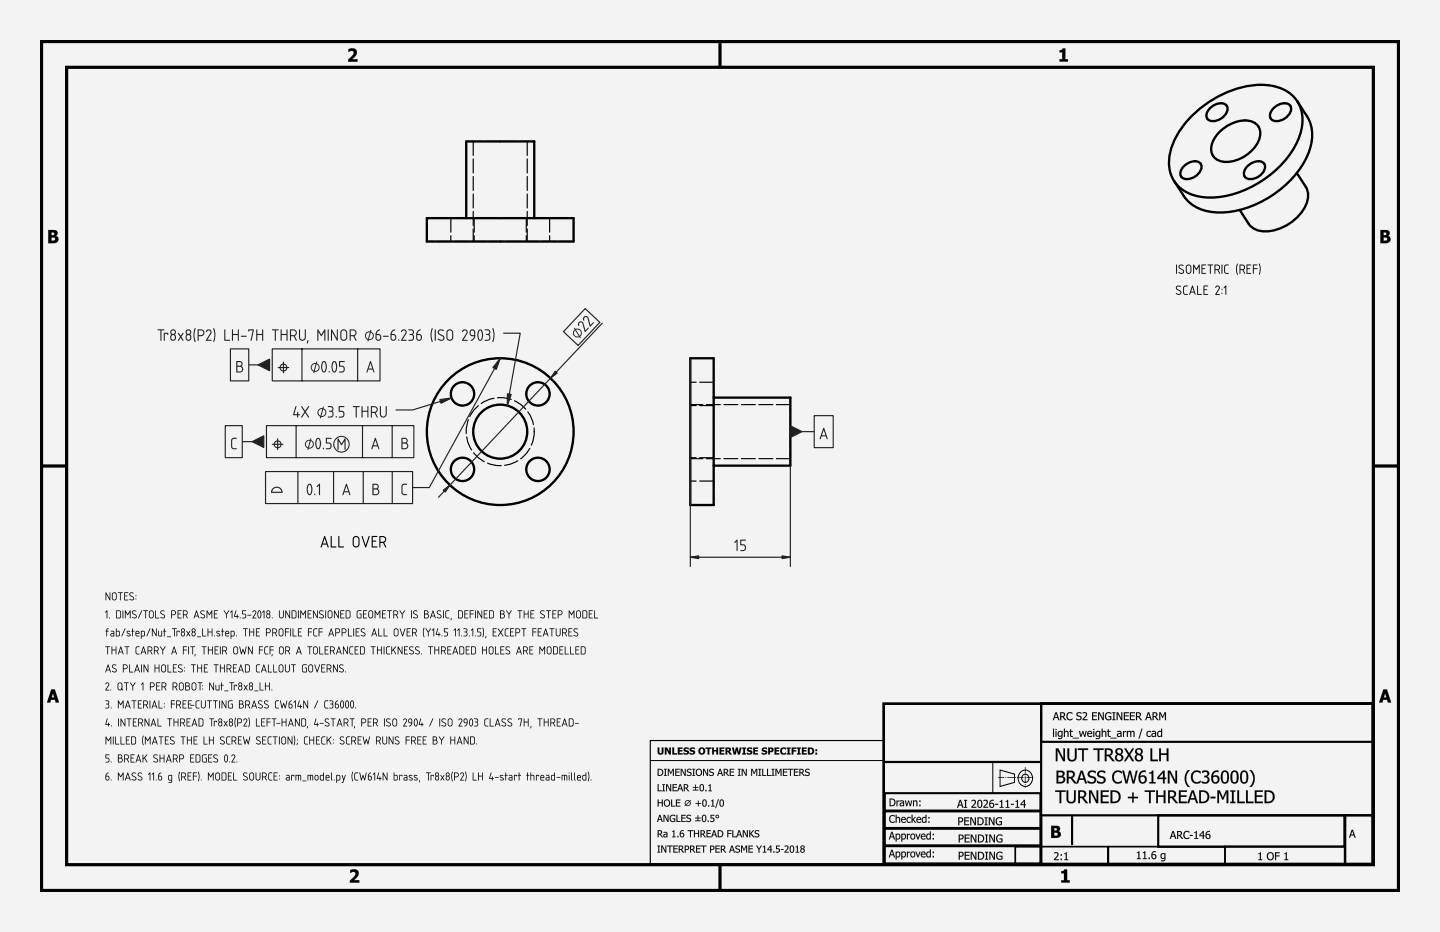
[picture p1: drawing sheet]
<svg xmlns="http://www.w3.org/2000/svg" width="432mm" height="279mm" viewBox="0 0 432 279" stroke-linecap="round" stroke-linejoin="round" font-family="sans-serif">
<path d="M0 0h431.8v279.4h-431.8z" fill-rule="evenodd" fill="#f1f3f5"/>
<g fill="#000">
<path d="M104.5 14.7a1.48 1.48 0 0 1 1.8-.1 1.48 1.48 0 0 1 .6 1.8l-1.3 1.4h1.6v.7h-2.8v-.6l1.1-1.1a.8 .8 0 0 0 .6-.9 .8 .8 0 0 0-.8-.6l-.8 .3zM317.7 15.1a.69 .69 0 0 0 .9-.6h.8v3.3h.8v.7h-2.5v-.7h.8v-2.1h-.8zM105 260.8a1.48 1.48 0 0 1 1.9-.1 1.48 1.48 0 0 1 .5 1.8l-1.3 1.4h1.6v.7h-2.8v-.6l1.2-1.1a.8 .8 0 0 0 .5-.8 .8 .8 0 0 0-.7-.7l-.9 .3zM318.2 261.2a.69 .69 0 0 0 .9-.6h.9v3.3h.8v.7h-2.6v-.7h.8v-2.1h-.8z"/>
<path d="M0 0h431.8v279.4h-431.8zM0 0v279.4h431.8v-279.4z"/>
<path d="M104.5 14.7l.5-.1a1.44 1.44 0 0 1 2 .5 1.44 1.44 0 0 1-.6 2l-.8 .7 1.6-.1v.8h-2.8v-.7l1.1-1 .6-1-.5-.5-1.1 .3zM104.5 14.7v.9l.7-.3a.74 .74 0 0 1 .9 .4 .74 .74 0 0 1-.4 .9l-1.3 1.3v.6h2.8v-.7h-1.7l1.4-1.4 .1-.7-.3-.9-1-.3z"/>
<path d="M317.7 15h.6l.3-.5h.9l-.1 3.3 .9-.1v.8h-2.6v-.8h.8v-2h-.8zM317.7 15.1v.6h.8v2.1h-.8v.7h2.5v-.7h-.8v-3.3h-.8l-.2 .5z"/>
<path d="M14.5 69h1.3a1 1 0 0 1 1.4 .4 1 1 0 0 1-.5 1.3 1.14 1.14 0 0 1 .7 1.5 1.14 1.14 0 0 1-1.4 .7h-1.5zM15.4 69.7l.1 .8a.51 .51 0 0 0 .8-.5 .51 .51 0 0 0-.9-.3zM15.4 71.2v1h.3a.58 .58 0 0 0 .8-.6 .58 .58 0 0 0-.9-.4z"/>
<path d="M14.5 68.9l2 .1 .7 .4a.97 .97 0 0 1-.4 1.3l.5 .3a1.16 1.16 0 0 1-.2 1.6l-.6 .3h-2zM14.5 69v3.9l2.1-.1a1.08 1.08 0 0 0 .9-1 1.08 1.08 0 0 0-.8-1.1l.5-.6-.2-.8-.5-.3zM15.4 69.7v.8l.9-.2-.2-.6zM15.4 69.7h.7l.2 .3a.61 .61 0 0 1-.9 .5zM15.4 71.2v1l1.1-.3v-.5zM15.4 71.2h.9a.48 .48 0 0 1 .3 .5 .48 .48 0 0 1-.3 .4l-.9 .1z"/>
<path d="M413.9 69h1.4a1 1 0 0 1 1.3 .4 1 1 0 0 1-.4 1.3 1.14 1.14 0 0 1 .7 1.5 1.14 1.14 0 0 1-1.4 .7h-1.6zM414.9 69.7l.1 .8a.51 .51 0 0 0 .7-.5 .51 .51 0 0 0-.8-.3zM414.9 71.2v1h.3a.58 .58 0 0 0 .8-.6 .58 .58 0 0 0-.9-.4z"/>
<path d="M413.9 68.9l2 .1 .7 .4a.97 .97 0 0 1-.4 1.3 1.03 1.03 0 0 1 .8 .8 1.03 1.03 0 0 1-.4 1.1l-.7 .3h-2zM413.9 69v3.9l2.2-.1 .6-.4a1.17 1.17 0 0 0 .1-1.3l-.6-.3 .4-.4 .1-.5-.4-.7zM414.9 69.7v.8l.8-.2-.1-.6zM414.9 69.7a.56 .56 0 0 1 .7 0 .56 .56 0 0 1 0 .8 .56 .56 0 0 1-.7 0zM414.9 71.2v1l1-.3v-.5zM414.9 71.2h.8a.48 .48 0 0 1 .3 .5 .48 .48 0 0 1-.3 .4l-.8 .1z"/>
<path d="M15.4 206.6h1l1.3 4h-1l-.2-.8h-1.2l-.2 .8h-1zM15.4 206.7l-1.3 3.9h1l.2-.8h1.2l.2 .8h1l-1.3-3.9zM15.9 207.8l-.4 1.3h.8zM15.9 207.7l.4 1.4h-.8z"/>
<path d="M15.4 206.7h1l1.3 3.9h-1l-.2-.8h-1.2l-.2 .8h-1zM15.9 207.8l-.4 1.3h.8z"/>
<path d="M316.5 213.5h.4l.8 2.4h-.4l-.2-.7h-.9l-.2 .7h-.3zM316.5 213.5l-.8 2.4h.3l.2-.7h.9l.2 .7h.4l-.8-2.4zM316.7 213.9l-.4 1.1h.7zM316.7 213.8l.4 1.2h-.8zM317.9 213.5l1.2 .1a.69 .69 0 0 1 .3 .7 .69 .69 0 0 1-.5 .6l.9 1h-.5l-.7-1h-.4v1h-.3zM317.9 213.5v2.4h.3v-1h.4l.7 1h.4l-.8-1 .3-.3 .1-.7-.5-.3zM318.2 213.8v.9l.7-.1 .1-.6zM318.2 213.8l.8 .1-.1 .7-.7 .1zM320.1 213.8l.6-.3 .9 .2v.4l-.9-.3-.5 .5a.88 .88 0 0 0 0 1 .88 .88 0 0 0 .9 .3l.5-.3v.4l-.8 .2-.6-.1-.3-.4-.1-.9zM320.1 213.8l-.3 .7a1.26 1.26 0 0 0 .6 1.4l1.2-.2v-.3l-.6 .3-.6-.2-.3-.6 .1-.8 .6-.4 .8 .4v-.4l-.8-.2zM323 213.7l1.1-.1 .1 .4a.52 .52 0 0 0-.7-.3 .52 .52 0 0 0-.2 .7l.3 .2a.76 .76 0 0 1 .7 1 .76 .76 0 0 1-1.2 .3l-.4-.1v-.5l.8 .3h.4l.1-.3-.1-.3-.9-.3a.65 .65 0 0 1 0-1zM323 213.7l-.2 .7 .9 .5a.38 .38 0 0 1 .4 .4 .38 .38 0 0 1-.4 .3l-1-.2v.3l.4 .2 1-.2 .1-.9-.9-.3-.2-.4 .5-.4 .7 .3v-.4l-.7-.1zM324.6 213.6l.3-.1a.72 .72 0 0 1 .9 .2 .72 .72 0 0 1 0 .9l-.9 1h1.2v.3h-1.5v-.4l.9-1 .1-.4-.2-.3-.8 .2zM324.7 213.6v.3a.62 .62 0 0 1 .9 .1v.5l-1 1.1v.3h1.5v-.3h-1.2l.9-1 .1-.8-.4-.3zM327.5 213.5h1.5v.3h-1.2v.7l1.1-.1v.3h-1.1v.9h1.2v.3h-1.5zM327.5 213.5v2.4h1.4v-.3h-1.1v-.9h1.1v-.2h-1.1v-.7h1.1v-.3zM329.3 213.5h.4l1 1.9v-1.9h.3v2.4h-.4l-1-2v2h-.3zM329.3 213.5v2.4h.3v-2.1l1 2.1h.4v-2.4h-.3v1.9l-1-1.9zM331.6 213.8l1.1-.3 .5 .2v.4l-.1-.1a.94 .94 0 0 0-1.4 .2 .94 .94 0 0 0 .4 1.4h.8v-.6h-.5v-.3h.8v1l-.8 .2-.6-.1-.5-.9zM331.6 213.8l-.3 .9 .3 .9 .8 .3 .8-.2v-1h-.8v.3h.5v.6l-.5 .1-.5-.3-.3-.7 .4-.8 .6-.2 .6 .4v-.4l-.9-.2zM333.5 213.5h1v.3h-.3v1.8h.3v.3h-1v-.3h.3v-1.8h-.3zM333.5 213.5v.3h.4v1.9l-.4-.1v.3h1v-.3l-.4 .1v-1.9h.4v-.3zM334.8 213.5h.5l.9 1.9v-1.9h.3v2.4h-.3l-1.1-2v2h-.3zM334.8 213.5v2.4h.3v-2.1l1.1 2.1h.3v-2.4h-.3v1.9l-.9-1.9zM337 213.5h1.5v.3h-1.2v.7l1.1-.1v.3h-1.1v.9h1.2v.3h-1.5zM337 213.5v2.4h1.5v-.3h-1.2v-.9h1.1v-.2h-1.1v-.7h1.2v-.3zM338.8 213.5h1.5v.3h-1.2v.7l1.1-.1v.3h-1.1v.9h1.2v.3h-1.5zM338.8 213.5v2.4h1.5v-.3h-1.2v-.9h1.1v-.2h-1.1v-.7h1.2v-.3zM340.6 213.5h1l.5 .3a.71 .71 0 0 1-.5 1.1l.9 1h-.4l-.8-1h-.3v1h-.4zM340.6 213.5v2.4h.4l-.1-1h.4l.8 1h.4l-.9-1 .4-.3a.67 .67 0 0 0 0-.8 .67 .67 0 0 0-.8-.3zM341 213.8v.9l.6-.1 .2-.6zM340.9 213.8l.8 .1v.7l-.8 .1zM344.2 213.5h.4l.8 2.4h-.4l-.2-.7h-.9l-.2 .7h-.3zM344.2 213.5l-.8 2.4h.3l.2-.7h.9l.2 .7h.4l-.8-2.4zM344.4 213.9l-.4 1.1h.7zM344.4 213.8l.4 1.2h-.8zM345.6 213.5h1l.4 .3a.71 .71 0 0 1-.4 1.1l.9 1h-.5l-.7-1h-.4v1h-.3zM345.6 213.5v2.4h.3v-1h.4l.7 1h.4l-.8-1 .3-.3a.67 .67 0 0 0 .1-.8 .67 .67 0 0 0-.8-.3zM345.9 213.8v.9l.7-.1 .1-.6zM345.9 213.8l.8 .1-.1 .7-.7 .1zM347.6 213.5h.5l.5 1.3 .6-1.3h.5v2.4h-.4v-2l-.6 1.4h-.2l-.6-1.4v2h-.3zM347.6 213.5v2.4h.3v-2l.6 1.3h.2l.6-1.4v2.1h.3v-2.4h-.4l-.6 1.4-.6-1.4z"/>
<path d="M316.5 213.5h.4l.8 2.4h-.4l-.2-.7h-.9l-.2 .7h-.3zM316.7 213.8l-.4 1.2h.7zM317.9 213.5h.6a.69 .69 0 0 1 .9 .5 .69 .69 0 0 1-.5 .9l.8 1h-.4l-.7-1h-.4v1h-.3zM318.2 213.8v.9h.3a.45 .45 0 0 0 .6-.4 .45 .45 0 0 0-.6-.5zM320.1 213.8l1-.3 .5 .2v.4a.87 .87 0 0 0-1.3 0 .87 .87 0 0 0 0 1.2 .87 .87 0 0 0 1.3 .1v.3a1.22 1.22 0 0 1-1.7-.2 1.22 1.22 0 0 1 .2-1.7zM323 213.7l.9-.2 .4 .1-.1 .4a.53 .53 0 0 0-.7-.3 .53 .53 0 0 0-.2 .7l.1 .1a.78 .78 0 0 1 .9 .9 .78 .78 0 0 1-1.2 .5l-.4-.2v-.3a.64 .64 0 0 0 .8 .3 .64 .64 0 0 0 .5-.7 .99 .99 0 0 1-1.1-1.2zM324.7 213.6a.85 .85 0 0 1 1.2 .3 .85 .85 0 0 1-.5 1.2l-.5 .5h1.2v.3h-1.5v-.3l.7-.8a.57 .57 0 0 0 .3-.9 .57 .57 0 0 0-.9 .1zM327.5 213.5h1.4v.3h-1.1v.7h1.1v.2h-1.1v.9h1.1v.3h-1.4zM329.3 213.5h.4l1 1.9v-1.9h.3v2.4h-.4l-1-2v2h-.3zM331.6 213.8l1.1-.3 .5 .2v.4a.95 .95 0 0 0-1.6 .4 .95 .95 0 0 0 1.3 1.1v-.6h-.5v-.3h.8v1a1.25 1.25 0 0 1-1.7-.2 1.25 1.25 0 0 1 .1-1.7zM333.5 213.5h1v.3h-.3v1.8h.3v.3h-1v-.3h.3v-1.8h-.3zM334.8 213.5h.5l.9 1.9v-1.9h.3v2.4h-.3l-1.1-2v2h-.3zM337 213.5h1.5v.3h-1.2v.7h1.1v.2h-1.1v.9h1.2v.3h-1.5zM338.8 213.5h1.5v.3h-1.2v.7h1.1v.2h-1.1v.9h1.2v.3h-1.5zM340.6 213.5h.6a.69 .69 0 0 1 .9 .5 .69 .69 0 0 1-.5 .9l.9 1h-.4l-.8-1h-.3v1h-.4zM341 213.8v.9h.2a.45 .45 0 0 0 .6-.4 .45 .45 0 0 0-.5-.5zM344.2 213.5h.4l.8 2.4h-.4l-.2-.7h-.9l-.2 .7h-.3zM344.4 213.8l-.4 1.2h.7zM345.6 213.5h.6a.69 .69 0 0 1 .9 .5 .69 .69 0 0 1-.5 .9l.8 1h-.4l-.7-1h-.4v1h-.3zM345.9 213.8v.9h.3a.45 .45 0 0 0 .6-.4 .45 .45 0 0 0-.6-.5zM347.6 213.5h.4l.6 1.3 .6-1.3h.4v2.4h-.3v-2l-.6 1.3h-.2l-.6-1.3v2h-.3z"/>
<path d="M414.8 206.6h1.1l1.3 4h-1l-.3-.8h-1.2l-.2 .8h-1zM414.8 206.7l-1.3 3.9h1l.2-.8h1.3l.2 .8h1l-1.3-3.9zM415.3 207.8l-.3 1.3h.7zM415.3 207.7l.5 1.4h-.9z"/>
<path d="M414.8 206.7h1.1l1.3 3.9h-1l-.3-.8h-1.2l-.2 .8h-1zM415.3 207.8l-.3 1.3h.7z"/>
<path d="M197.2 224.1h.5v1.3a.36 .36 0 0 0 .4 .4 .36 .36 0 0 0 .3-.4v-1.3h.6v1.3a.89 .89 0 0 1-.9 .8 .89 .89 0 0 1-.9-.8zM199.4 224.1h.6l.7 1.2v-1.2h.5v2.1h-.5l-.9-1.5v1.5h-.4zM201.6 224.1h.5v1.7h.9v.4h-1.4zM203.2 224.1h1.5v.4h-.9v.4h.8v.4h-.8v.5h.9v.4h-1.5zM205.1 224.4a1.33 1.33 0 0 1 1.4-.2v.5l-.8-.3-.2 .2 .1 .2a.77 .77 0 0 1 1 .8 .77 .77 0 0 1-1.1 .6l-.6-.1v-.5l1 .2 .2-.2-.3-.2a.7 .7 0 0 1-.7-1zM206.9 224.4a1.33 1.33 0 0 1 1.5-.2v.5l-.8-.3-.3 .2 .2 .2a.77 .77 0 0 1 .9 .8 .77 .77 0 0 1-1.1 .6l-.5-.1v-.5l1 .2 .1-.2-.3-.2a.7 .7 0 0 1-.7-1zM209.3 225.1a1.1 1.1 0 0 1 2.2 0 1.1 1.1 0 0 1-2.2 0zM210.2 224.5a.65 .65 0 0 0-.3 .9 .65 .65 0 0 0 .9 .3v-1l-.3-.2zM211.6 224.1h1.7v.4h-.6v1.7h-.5v-1.7h-.6zM213.5 224.1h.6v.8h.7v-.8h.5v2.1h-.5v-.9h-.7v.9h-.6zM215.7 224.1h1.5v.4h-.9v.4h.8v.4h-.8v.5h.9v.4h-1.5zM217.5 224.1h.9a.64 .64 0 0 1 .8 .4 .64 .64 0 0 1-.4 .8l.7 .9h-.6l-.6-.8h-.2v.8h-.6zM218.1 224.5v.5a.36 .36 0 0 0 .5 0 .36 .36 0 0 0 0-.5 .36 .36 0 0 0-.5 0zM219.5 224.1h.5l.3 1.4 .4-1.4h.5l.3 1.4 .3-1.4h.6l-.5 2.1h-.6l-.4-1.3-.3 1.3h-.6zM222.6 224.1h1.1v.4h-.3v1.3h.3v.4h-1.1v-.4h.3v-1.3h-.3zM224.1 224.4a1.33 1.33 0 0 1 1.4-.2v.5l-.8-.3-.2 .2 .1 .2a.77 .77 0 0 1 1 .8 .77 .77 0 0 1-1.1 .6l-.6-.1v-.5l1 .2 .2-.2-.4-.2a.7 .7 0 0 1-.6-1zM225.9 224.1h1.4v.4h-.9v.4h.8v.4h-.8v.5h.9v.4h-1.4zM228.5 224.4a1.33 1.33 0 0 1 1.5-.2v.5l-.8-.3-.2 .2 .1 .2a.77 .77 0 0 1 1 .8 .77 .77 0 0 1-1.2 .6l-.5-.1v-.5l1 .2 .1-.2-.3-.2a.7 .7 0 0 1-.7-1zM230.3 224.1h.9a.75 .75 0 0 1 .7 .9 .75 .75 0 0 1-1 .5v.7h-.6zM230.9 224.5v.6a.37 .37 0 0 0 .5-.3 .37 .37 0 0 0-.5-.3zM232.2 224.1h1.5v.4h-.9v.4h.8v.4h-.8v.5h.9v.4h-1.5zM234.2 224.3l.5-.2h.7l.3 .1v.5a.67 .67 0 0 0-1 0 .67 .67 0 0 0 0 .9 .67 .67 0 0 0 1 0v.5a1.14 1.14 0 0 1-1.5-.3 1.14 1.14 0 0 1 0-1.5zM235.9 224.1h1.1v.4h-.3v1.3h.3v.4h-1.1v-.4h.3v-1.3h-.3zM237.4 224.1h1.4v.4h-.9v.4h.8v.4h-.8v.9h-.5zM239 224.1h1.1v.4h-.3v1.3h.3v.4h-1.1v-.4h.3v-1.3h-.3zM240.5 224.1h1.4v.4h-.9v.4h.8v.4h-.8v.5h.9v.4h-1.4zM242.3 224.1h.6a1.07 1.07 0 0 1 1.2 1 1.07 1.07 0 0 1-1.2 1.1h-.6zM242.8 224.5v1.3a.67 .67 0 0 0 .8-.7 .67 .67 0 0 0-.8-.6zM244.5 224.6h.5v.6h-.5zM244.5 225.6h.5v.6h-.5z"/>
<path d="M197.2 224.1h.5l.1 1.5 .3 .2 .3-.2v-1.5h.6v1.3a.93 .93 0 0 1-.6 .8 .93 .93 0 0 1-1-.2l-.2-.3zM197.2 224.1v1.3a.93 .93 0 0 0 1.5 .6l.3-1.9h-.6v1.3a.38 .38 0 0 1-.3 .5 .38 .38 0 0 1-.4-.5v-1.3zM199.3 224.1h.7l.7 1.2v-1.2h.5v2.1h-.5l-.9-1.5 .1 1.5h-.6zM199.4 224.1v2.1h.4l.1-1.5 .8 1.5h.5v-2.1h-.5v1.3l-.7-1.3zM201.6 224.1h.5v1.7h.9v.4h-1.4zM201.6 224.1v2.1h1.4v-.4h-.9v-1.7zM203.2 224.1h1.5v.4h-.9v.4l.8-.1v.5h-.8v.5h.9v.4h-1.5zM203.2 224.1v2.1h1.5v-.4h-.9v-.5h.8v-.4h-.8v-.4h.9v-.4zM205 224.4l.6-.3 .9 .1v.5l-.5-.2-.5 .1v.2l.5 .1a.74 .74 0 0 1 .6 1 .74 .74 0 0 1-1.1 .3l-.6-.1v-.5l.9 .2 .2-.2-1-.5zM205.1 224.4v.7l1 .5-.4 .3-.8-.3v.5l.8 .1 .7-.2 .2-.3-.1-.5-1-.5 .3-.3 .7 .3v-.5l-.9-.1zM206.9 224.4l.5-.3 1 .1v.5l-.6-.2-.4 .1v.2l.4 .1a.74 .74 0 0 1 .6 1 .74 .74 0 0 1-1.1 .3l-.6-.1v-.5l.9 .2 .3-.2-1-.5zM206.9 224.4v.7l1 .5-.4 .3-.7-.3v.5l.7 .1 .7-.2 .2-.3-.1-.5-1-.5 .4-.3 .7 .3v-.5l-1-.1zM209.3 225.1a1.1 1.1 0 0 1 2.2 0 1.1 1.1 0 0 1-2.2 0zM209.3 225.1a1.07 1.07 0 0 0 2.1 0 1.07 1.07 0 0 0-2.1 0zM210.1 224.6v1l.5 .2 .3-.3v-.7l-.4-.3zM210.2 224.5h.4a.67 .67 0 0 1 .4 .8 .67 .67 0 0 1-.9 .4l-.1-.7zM211.5 224.1h1.8v.4h-.6v1.7h-.5v-1.7h-.7zM211.6 224.1v.4h.6v1.7h.5v-1.7h.6v-.4zM213.5 224.1h.6v.8h.7v-.8h.5v2.1h-.5v-.9h-.7v.9h-.6zM213.5 224.1v2.1h.6v-.9h.7v.9h.5v-2.1h-.5v.8h-.7v-.8zM215.7 224.1h1.5v.4h-.9v.4l.8-.1v.5h-.8v.5h.9v.4h-1.5zM215.7 224.1v2.1h1.5v-.4h-.9v-.5h.8v-.4h-.8v-.4h.9v-.4zM217.5 224.1h1.2a.61 .61 0 0 1 .5 .6 .61 .61 0 0 1-.4 .6l.7 .9h-.7l-.5-.8h-.2v.8h-.6zM217.5 224.1v2.1h.6v-.8l.8 .8h.6l-.7-.9 .3-.2v-.7l-.4-.3zM218.1 224.5v.5l.5-.1-.1-.4zM218.1 224.5h.5v.4l-.5 .2zM219.5 224.1h.5l.3 1.4 .4-1.4h.5l.3 1.4 .3-1.4h.6l-.5 2.1h-.6l-.4-1.3-.3 1.3h-.6zM219.5 224.1l.5 2.1h.6l.3-1.3 .4 1.3h.6l.5-2.1h-.6l-.3 1.4-.3-1.4h-.5l-.4 1.4-.3-1.4zM222.6 224.1h1.1v.4h-.3v1.3h.3v.4h-1.1v-.4h.3v-1.3h-.3zM222.6 224.1v.4l.3-.1v1.4h-.3v.4h1.1v-.4h-.3v-1.4l.3 .1v-.4zM224 224.4l.6-.3 .9 .1v.5l-.5-.2-.5 .1v.2l.5 .1a.74 .74 0 0 1 .6 1 .74 .74 0 0 1-1.1 .3l-.6-.1v-.5l.6 .2 .5-.1-.3-.3a.72 .72 0 0 1-.7-1zM224.1 224.4l-.1 .7 1.1 .5-.4 .3-.8-.3v.5l.8 .1 .7-.2 .2-.3-.1-.5-1-.5 .3-.3 .7 .3v-.5l-.9-.1zM225.9 224.1h1.4v.4h-.9v.4l.8-.1v.5h-.8v.5h.9v.4h-1.4zM225.9 224.1v2.1h1.4v-.4h-.9v-.5h.8v-.4h-.8v-.4h.9v-.4zM228.5 224.4l.5-.3 1 .1v.5l-.5-.2-.5 .1v.2l.4 .1a.74 .74 0 0 1 .6 1 .74 .74 0 0 1-1.1 .3l-.5-.1v-.5l.6 .2 .5-.1-.3-.3a.72 .72 0 0 1-.7-1zM228.5 224.4v.7l1 .5-.3 .3-.8-.3v.5l.8 .1 .6-.2 .3-.5-.1-.3-1.1-.5 .4-.3 .7 .3v-.5l-1-.1zM230.3 224.1h1.2l.5 .5-.3 .7-.8 .2v.7h-.6zM230.3 224.1v2.1h.6v-.7l.8-.1 .2-.4v-.6l-.4-.3zM230.9 224.5v.6h.3l.2-.5zM230.9 224.5l.5 .1-.1 .4-.4 .1zM232.2 224.1h1.5v.4h-.9v.4l.8-.1v.5h-.8v.5h.9v.4h-1.5zM232.2 224.1v2.1h1.5v-.4h-.9v-.5h.8v-.4h-.8v-.4h.9v-.4zM234.2 224.3l.5-.2h.7l.3 .1v.5a.69 .69 0 0 0-1.1-.1 .69 .69 0 0 0 .1 1.1l.5 .1 .5-.3v.6l-.7 .2-.8-.3-.3-.9zM234.2 224.4a1.09 1.09 0 0 0-.2 1.2 1.09 1.09 0 0 0 1.2 .6l.5-.1v-.5l-.5 .3-.5-.1-.2-.8 .4-.6 .8 .3v-.5l-.7-.1zM235.9 224.1h1.2v.4h-.4v1.3h.4v.4h-1.2v-.4h.3v-1.3h-.3zM235.9 224.1v.4l.3-.1v1.4h-.3v.4h1.1v-.4h-.3v-1.4l.3 .1v-.4zM237.4 224.1h1.4v.4h-.9v.4h.8v.4h-.8v.9h-.5zM237.4 224.1v2.1h.5v-.9h.8v-.4h-.8v-.4h.9v-.4zM239 224.1h1.1v.4h-.3v1.3h.3v.4h-1.1v-.4h.3v-1.3h-.3zM239 224.1v.4l.3-.1v1.4h-.3v.4h1.1v-.4h-.3v-1.4l.3 .1v-.4zM240.4 224.1h1.5v.4h-.9v.4l.8-.1v.5h-.8v.5h.9v.4h-1.5zM240.5 224.1v2.1h1.4v-.4h-.9v-.5h.8v-.4h-.8v-.4h.9v-.4zM242.2 224.1l1.5 .1a1.11 1.11 0 0 1 0 1.8l-1.5 .2zM242.3 224.1v2.1h1l.5-.3 .3-.6-.2-.8-.6-.4zM242.8 224.5v1.3l.5-.1 .3-.4-.1-.5zM242.8 224.5h.3a.68 .68 0 0 1 .5 .8 .68 .68 0 0 1-.8 .5zM244.5 224.6h.5v.6h-.5zM244.5 224.6v.6h.5v-.6zM244.5 225.6h.5v.6h-.5zM244.5 225.6v.6h.5v-.6z"/>
<path d="M197.2 235.1h.3v1.9h.9v.2h-1.2zM198.6 235.1h.8v.2h-.3v1.7h.3v.2h-.8v-.2h.3v-1.7h-.3zM199.7 235.1h.4l.9 1.7v-1.7h.2v2.1h-.3l-.9-1.8v1.8h-.3zM201.7 235.1h1.3v.2h-1v.6h.9v.3h-.9v.8h1v.2h-1.3zM203.8 235.1h.3l.7 2.1h-.3l-.1-.6h-.9l-.1 .6h-.3zM204 235.4l-.4 1h.7zM205 235.1h.6a.62 .62 0 0 1 .8 .4 .62 .62 0 0 1-.5 .8l.8 .9h-.4l-.7-.8h-.3v.8h-.3zM205.3 235.3v.8h.3a.41 .41 0 0 0 .5-.4 .41 .41 0 0 0-.5-.4zM208.5 235.2h.2v.7h.7v.3h-.7v.6h.7v.2h-1.6v-.2h.7v-.6h-.7v-.3h.7zM210.1 235.2a.75 .75 0 0 1 .8 .1 .75 .75 0 0 1 .2 .8 .76 .76 0 0 1-.7 1.1 .76 .76 0 0 1-.6-1.1zM210.2 235.3l-.2 .8a.52 .52 0 0 0 .1 .8 .52 .52 0 0 0 .7 0 .52 .52 0 0 0 0-.8v-.2a.45 .45 0 0 0-.1-.5 .45 .45 0 0 0-.5-.1zM211.5 236.8h.3v.4h-.3zM212.4 235.4l.7-.3v1.9h.4v.2h-1.1v-.2h.4v-1.4h-.4z"/>
<path d="M197.2 235.1h.3v1.9l1-.1v.3h-1.3zM197.2 235.1v2.1h1.2v-.2h-.9v-1.9zM198.6 235.1h.8v.2h-.3v1.7h.3v.2h-.8v-.2h.3v-1.7h-.3zM198.6 235.1v.2h.3v1.7h-.3v.2h.8v-.2h-.3v-1.7h.3v-.2zM199.7 235.1h.4l.9 1.7v-1.7h.3v2.1h-.4l-.9-1.8v1.8h-.3zM199.7 235.1v2.1h.3v-1.8l.9 1.8h.3v-2.1h-.2v1.7l-.9-1.7zM201.7 235.1h1.3v.3h-1v.5h.9v.3h-.9v.8l1-.1v.3h-1.3zM201.7 235.1v2.1h1.3v-.2h-1.1v-.8h1v-.3h-1v-.6h1.1v-.2zM203.8 235.1h.3l.8 2.1h-.4l-.1-.6h-.9l-.1 .6h-.3zM203.8 235.1l-.7 2.1h.3l.1-.6h.9l.1 .6h.3l-.7-2.1zM203.9 235.4l-.3 1h.7zM204 235.3l.3 1.1h-.7zM205 235.1l1.2 .2 .1 .6-.4 .4 .8 .9h-.4l-.7-.8h-.3v.8h-.3zM205 235.1v2.1h.3v-.9h.4l.6 .9h.4l-.8-.9 .3-.3a.6 .6 0 0 0 0-.7 .6 .6 0 0 0-.6-.2zM205.3 235.3v.8l.6-.1 .1-.5zM205.3 235.3l.7 .1v.6l-.7 .1zM208.4 235.2h.3v.7h.7v.3h-.7v.6l.7-.1v.3h-1.7v-.3l.8 .1v-.6h-.8v-.3h.8zM208.5 235.2v.7h-.7v.3l.7-.1v.7h-.7v.2h1.6v-.2h-.7v-.7l.7 .1v-.3h-.7v-.7zM210 235.2l.7-.1 .3 .2a1.13 1.13 0 0 1 .2 1.2 1.13 1.13 0 0 1-1 .7l-.4-.7zM210.1 235.2a1.31 1.31 0 0 0 .3 2l.5-.2a1.11 1.11 0 0 0 .3-1.2 1.11 1.11 0 0 0-1-.7zM210.3 235.3l-.2 .8 .1 .9 .5-.1 .1-1a.44 .44 0 0 0-.1-.4 .44 .44 0 0 0-.4-.2zM210.2 235.3l.6 .2v1.3a.33 .33 0 0 1-.4 .2 .33 .33 0 0 1-.3-.2zM211.5 236.8h.4v.4h-.4zM211.5 236.8v.4h.3v-.4zM212.4 235.4l.7-.3v1.9h.4v.2h-1.1v-.2h.4v-1.4h-.4zM212.4 235.4v.2h.4v1.4h-.4v.2h1.1v-.2h-.4v-1.9z"/>
<path d="M197.2 230.5h.5a1.06 1.06 0 0 1 1.2 1 1.06 1.06 0 0 1-1.2 1.1h-.5zM197.5 230.7v1.7a.85 .85 0 0 0 1.1-.9 .85 .85 0 0 0-1.1-.8zM199.1 230.5h.8v.2h-.2v1.7h.2v.2h-.8v-.2h.3v-1.7h-.3zM200.3 230.5h.3l.6 1.2 .5-1.2h.4v2.1h-.3v-1.8l-.6 1.2-.7-1.2v1.8h-.2zM202.5 230.5h1.3v.2h-1v.6h.9v.3h-.9v.8h1v.2h-1.3zM204.1 230.5h.4l.9 1.7v-1.7h.2v2.1h-.3l-.9-1.8v1.8h-.3zM206.2 230.6l.8-.1 .3 .1v.3a.48 .48 0 0 0-.7-.3 .48 .48 0 0 0-.2 .7l.1 .1a.7 .7 0 0 1 .9 .8 .7 .7 0 0 1-1.1 .4l-.3-.1v-.4a.53 .53 0 0 0 .6 .4 .53 .53 0 0 0 .4-.7 .74 .74 0 0 1-.8-.3 .74 .74 0 0 1 0-.9zM207.6 230.5h.8v.2h-.3v1.7h.3v.2h-.8v-.2h.3v-1.7h-.3zM208.9 230.7a1 1 0 0 1 1.4 .2 1 1 0 0 1-.1 1.4 1 1 0 0 1-1.4-.1l-.2-.8zM209.2 230.8a.77 .77 0 0 0-.2 1.2 .77 .77 0 0 0 1.1 0 .78 .78 0 0 0 .1-1 .78 .78 0 0 0-1-.2zM210.8 230.5h.4l.9 1.7v-1.7h.2v2.1h-.3l-.9-1.8v1.8h-.3zM212.9 230.6l.8-.1 .3 .1v.3a.48 .48 0 0 0-.7-.3 .48 .48 0 0 0-.2 .7l.1 .1a.7 .7 0 0 1 .9 .8 .7 .7 0 0 1-1.1 .4l-.3-.1v-.4a.53 .53 0 0 0 .6 .4 .53 .53 0 0 0 .4-.7 .74 .74 0 0 1-.8-.3 .74 .74 0 0 1 0-.9zM215.8 230.5h.3l.7 2.1h-.3l-.2-.6h-.8l-.2 .6h-.2zM215.9 230.8l-.3 1h.7zM217 230.5h.6a.62 .62 0 0 1 .7 .4 .62 .62 0 0 1-.4 .8l.8 .9h-.4l-.7-.8h-.3v.8h-.3zM217.3 230.7v.8h.2a.41 .41 0 0 0 .5-.4 .41 .41 0 0 0-.4-.4zM218.8 230.5h1.3v.2h-1v.6h1v.3h-1v.8h1v.2h-1.3zM221.3 230.5h.8v.2h-.3v1.7h.3v.2h-.8v-.2h.2v-1.7h-.2zM222.4 230.5h.4l.9 1.7v-1.7h.2v2.1h-.3l-.9-1.8v1.8h-.3zM225.3 230.5h.3l.6 1.2 .5-1.2h.4v2.1h-.3v-1.8l-.6 1.2-.7-1.2v1.8h-.2zM227.4 230.5h.8v.2h-.2v1.7h.2v.2h-.8v-.2h.3v-1.7h-.3zM228.6 230.5h.2v1.9h1v.2h-1.2zM230 230.5h.3v1.9h.9v.2h-1.2zM231.4 230.5h.8v.2h-.3v1.7h.3v.2h-.8v-.2h.2v-1.7h-.2zM232.5 230.5h.4l.5 1.2 .6-1.2h.3v2.1h-.2v-1.8l-.6 1.2-.7-1.2v1.8h-.3zM234.8 230.5h1.3v.2h-1.1v.6h1v.3h-1v.8h1.1v.2h-1.3zM236.2 230.5h1.7v.2h-.7v1.9h-.3v-1.9h-.7zM238.1 230.5h1.3v.2h-1v.6h.9v.3h-.9v.8h1v.2h-1.3zM239.7 230.5h.5a.62 .62 0 0 1 .8 .4 .62 .62 0 0 1-.4 .8l.7 .9h-.3l-.7-.8h-.3v.8h-.3zM240 230.7v.8h.2a.41 .41 0 0 0 .5-.4 .41 .41 0 0 0-.4-.4zM241.6 230.6l.9-.1 .2 .1v.3a.48 .48 0 0 0-.6-.3 .48 .48 0 0 0-.2 .7l.1 .1a.7 .7 0 0 1 .8 .8 .7 .7 0 0 1-1.1 .4l-.3-.1v-.4a.53 .53 0 0 0 .7 .4 .53 .53 0 0 0 .3-.7 .74 .74 0 0 1-.8-.3 .74 .74 0 0 1 0-.9z"/>
<path d="M197.2 230.5h.5a1.08 1.08 0 0 1 1.2 1 1.08 1.08 0 0 1-1.2 1.1h-.5zM197.2 230.5v2.1l1.2-.2 .4-.5v-.9l-.6-.5zM197.5 230.7v1.7l.7-.1 .3-.4a.82 .82 0 0 0-.5-1.1zM197.5 230.7l.7 .1 .3 .3 .1 .7-.4 .5-.7 .1zM199.1 230.5h.8v.2h-.2v1.7h.2v.2h-.8v-.2h.3v-1.7h-.3zM199.1 230.5v.2h.3v1.7h-.3v.2h.8v-.2h-.3v-1.7h.3v-.2zM200.2 230.5h.5l.5 1.2 .5-1.2h.4v2.1h-.3v-1.8l-.6 1.2h-.1l-.6-1.2v1.8h-.3zM200.3 230.5v2.1h.2v-1.8l.7 1.2 .6-1.2v1.8h.3v-2.1h-.4l-.5 1.2-.6-1.2zM202.5 230.5h1.3v.3h-1v.5h1v.3h-1v.8l1-.1v.3h-1.3zM202.5 230.5v2.1h1.3v-.2h-1v-.8h.9v-.3h-.9v-.6h1v-.2zM204.1 230.5h.4l.9 1.7-.1-1.7h.3v2.1h-.3l-.9-1.8v1.8h-.3zM204.1 230.5v2.1h.3v-1.8l.9 1.8h.3v-2.1h-.2l-.1 1.7-.8-1.7zM206.2 230.6l1-.1 .1 .4a.46 .46 0 0 0-.7-.3 .46 .46 0 0 0-.1 .8h.3a.68 .68 0 0 1 .5 1 .68 .68 0 0 1-1 .2l-.4-.1v-.4l.9 .3 .2-.6a.83 .83 0 0 1-.8-.3 .83 .83 0 0 1 0-.9zM206.2 230.6l-.2 .7 .8 .4a.34 .34 0 0 1 .3 .4 .34 .34 0 0 1-.3 .3l-.8-.3v.4l.3 .1 .9-.2 .1-.7-.9-.4-.2-.3 .5-.3 .6 .2v-.3zM207.6 230.5h.8v.2h-.3v1.7h.3v.2h-.8v-.2h.3v-1.7h-.3zM207.6 230.5v.2h.3v1.7h-.3v.2h.8v-.2h-.3v-1.7h.3v-.2zM208.9 230.7l.7-.3 .7 .3 .2 1-.4 .8-.7 .1-.5-.2-.3-.9zM208.9 230.7a1.1 1.1 0 0 0-.2 1.3 1.1 1.1 0 0 0 1.2 .6l.5-.6-.2-1.3a.96 .96 0 0 0-1.3 0zM209.1 230.9l-.1 .9 .4 .6 .6-.2 .1-1a.61 .61 0 0 0-.4-.5 .61 .61 0 0 0-.6 .2zM209.2 230.8l.5-.1 .3 .2a.81 .81 0 0 1 .2 1.1 .81 .81 0 0 1-1.1 .2l-.2-.9zM210.8 230.5h.4l.9 1.7-.1-1.7h.3v2.1h-.3l-.9-1.8v1.8h-.3zM210.8 230.5v2.1h.3v-1.8l.9 1.8h.3v-2.1h-.2l-.1 1.7-.8-1.7zM212.9 230.6l1-.1 .1 .4a.46 .46 0 0 0-.7-.3 .46 .46 0 0 0-.1 .8h.3a.68 .68 0 0 1 .5 1 .68 .68 0 0 1-1 .2l-.4-.1v-.4l.9 .3 .2-.6a.83 .83 0 0 1-.8-.3 .83 .83 0 0 1 0-.9zM212.9 230.6l-.2 .7 .8 .4a.34 .34 0 0 1 .3 .4 .34 .34 0 0 1-.3 .3l-.8-.3v.4l.3 .1 .9-.2 .1-.7-.9-.4-.2-.3 .5-.3 .6 .2v-.3zM215.8 230.5h.3l.7 2.1h-.3l-.2-.6h-.8l-.2 .6h-.3zM215.8 230.5l-.7 2.1h.2l.2-.6h.8l.2 .6h.3l-.7-2.1zM215.9 230.8l-.3 1h.7zM215.9 230.7l.4 1.1h-.7zM217 230.5l1.1 .1a.62 .62 0 0 1 .2 .6 .62 .62 0 0 1-.4 .5l.8 .9h-.4l-.7-.8h-.3v.8h-.3zM217 230.5v2.1h.3v-.9h.3l.7 .9h.3l-.7-.9 .3-.2 .1-.7-.4-.3zM217.3 230.7v.8l.6-.1 .1-.5zM217.3 230.7l.7 .1-.1 .6-.6 .1zM218.8 230.5h1.4v.3h-1.1v.5h1v.3h-1v.8l1.1-.1v.3h-1.4zM218.8 230.5v2.1h1.3v-.2h-1v-.8h1v-.3h-1v-.6h1v-.2zM221.2 230.5h.9v.2h-.3v1.7h.3v.2h-.9v-.2h.3v-1.7h-.3zM221.3 230.5v.2h.2v1.7h-.2v.2h.8v-.2h-.3v-1.7h.3v-.2zM222.4 230.5h.4l.9 1.7-.1-1.7h.3v2.1h-.3l-.9-1.8v1.8h-.3zM222.4 230.5v2.1h.3v-1.8l.9 1.8h.3v-2.1h-.2l-.1 1.7-.8-1.7zM225.2 230.5h.4l.6 1.2 .5-1.2h.4v2.1h-.3v-1.8l-.6 1.2h-.1l-.6-1.2v1.8h-.3zM225.3 230.5v2.1h.2v-1.8l.7 1.2 .6-1.2v1.8h.3v-2.1h-.4l-.5 1.2-.6-1.2zM227.4 230.5h.8v.2h-.2v1.7h.2v.2h-.8v-.2h.3v-1.7h-.3zM227.4 230.5v.2h.3v1.7h-.3v.2h.8v-.2h-.3v-1.7h.3v-.2zM228.5 230.5h.4l-.1 1.9 1-.1v.3h-1.3zM228.6 230.5v2.1h1.2v-.2h-1v-1.9zM230 230.5h.3v1.9l.9-.1v.3h-1.2zM230 230.5v2.1h1.2v-.2h-.9v-1.9zM231.4 230.5h.8v.2h-.3v1.7h.3v.2h-.8v-.2h.2v-1.7h-.2zM231.4 230.5v.2h.3v1.7h-.3v.2h.8v-.2h-.3v-1.7h.3v-.2zM232.5 230.5h.4l.5 1.2 .5-1.2h.5v2.1h-.4v-1.8l-.5 1.2h-.2l-.5-1.2v1.8h-.3zM232.5 230.5v2.1h.3v-1.8l.7 1.2 .5-1.2 .1 1.8h.2v-2.1h-.3l-.6 1.2-.5-1.2zM234.8 230.5h1.3v.3h-1.1v.5h1v.3h-1v.8l1.1-.1v.3h-1.3zM234.8 230.5v2.1h1.3v-.2h-1.1v-.8h1v-.3h-1v-.6h1.1v-.2zM236.2 230.5h1.7v.3l-.7-.1v1.9h-.3v-1.9l-.7 .1zM236.2 230.5v.2h.7v1.9h.3v-1.9h.7v-.2zM238.1 230.5h1.3v.3h-1v.5h.9v.3h-.9v.8l1-.1v.3h-1.3zM238.1 230.5v2.1h1.3v-.2h-1.1v-.8h1v-.3h-1v-.6h1.1v-.2zM239.7 230.5l1.2 .2 .1 .6-.4 .4 .8 .9h-.4l-.7-.8h-.3v.8h-.3zM239.7 230.5v2.1h.3v-.9h.3l.7 .9h.3l-.7-.9 .3-.3a.6 .6 0 0 0 0-.7 .6 .6 0 0 0-.7-.2zM240 230.7v.8l.6-.1 .1-.5zM240 230.7l.7 .1-.1 .6-.6 .1zM241.6 230.6l1-.1 .1 .4a.46 .46 0 0 0-.6-.3 .46 .46 0 0 0-.1 .8h.2a.68 .68 0 0 1 .6 1 .68 .68 0 0 1-1.1 .2l-.3-.1v-.4l.7 .3 .4-.4-1-.6zM241.6 230.6l-.2 .5 .1 .3 .8 .3a.34 .34 0 0 1 .3 .4 .34 .34 0 0 1-.3 .3l-.9-.3v.4l.3 .1 .9-.2 .1-.7-.9-.4-.1-.3 .4-.3 .6 .2v-.3z"/>
<path d="M315.8 218.4h.3v2.5h-.3zM316.5 219.1h.3v1.8h-.3zM316.5 218.5h.3v.3h-.3zM317.6 219.5a.59 .59 0 0 0-.1 .9 .59 .59 0 0 0 .8 0v-.9zM317.4 219.3l.3-.2h.9v1.6a.88 .88 0 0 1-1.3 .8v-.3a.63 .63 0 0 0 .7 .1 .63 .63 0 0 0 .3-.6 .83 .83 0 0 1-1.2-.2 .83 .83 0 0 1 .3-1.2zM319 218.4h.3v.9a.6 .6 0 0 1 .7-.2 .6 .6 0 0 1 .4 .7v1.1h-.3v-1.3l-.3-.2-.5 .2v1.3h-.3zM320.9 218.6h.3v.5h.5v.3h-.5v1.2h.5a.44 .44 0 0 1-.5 .3 .44 .44 0 0 1-.3-.5v-1h-.2zM321.7 221.2h1.8v.2h-1.8zM323.5 219.1h.3l.4 1.4 .4-1.4h.2l.5 1.4 .2-1.4h.3l-.4 1.8h-.3l-.4-1.4-.4 1.4h-.3zM326.2 219.3a.75 .75 0 0 1 1-.1 .75 .75 0 0 1 .3 .9h-1.2a.7 .7 0 0 0 .4 .5 .7 .7 0 0 0 .8-.1v.3a.98 .98 0 0 1-1.3-.2 .98 .98 0 0 1 0-1.3zM326.4 219.5l-.1 .3h.9l-.2-.4zM327.8 219.1h.3v1.8h-.3zM327.8 218.5h.3v.3h-.3zM328.9 219.5a.59 .59 0 0 0-.1 .9 .59 .59 0 0 0 .8 0v-.9zM328.7 219.3l.3-.2h.9v1.6a.88 .88 0 0 1-1.3 .8v-.3a.63 .63 0 0 0 .7 .1 .63 .63 0 0 0 .3-.6 .83 .83 0 0 1-1.1-.2 .83 .83 0 0 1 .2-1.2zM330.4 218.4h.3v.9a.6 .6 0 0 1 .7-.2 .6 .6 0 0 1 .3 .7v1.1h-.3v-1.3l-.3-.2-.4 .2v1.3h-.3zM332.2 218.6h.3v.5h.5v.3h-.5v1.2h.5a.44 .44 0 0 1-.5 .3 .44 .44 0 0 1-.3-.5v-1h-.2zM333 221.2h1.8v.2h-1.8zM335.3 220.2a.4 .4 0 0 0 .2 .5 .4 .4 0 0 0 .5-.2v-.5zM335 219.2l.6-.1a.58 .58 0 0 1 .7 .6v1.2h-.3v-.2a.64 .64 0 0 1-.9 .2 .64 .64 0 0 1-.2-.9 .64 .64 0 0 1 .9-.2l.2-.1-.1-.3-.9 .1zM336.7 219.1h.3v.3l.7-.3v.4l-.7 .2v1.2h-.3zM337.9 219.1h.3v.2a.55 .55 0 0 1 1 .1l.4-.3 .5 .1 .1 1.7h-.3v-1a.37 .37 0 0 0-.2-.5 .37 .37 0 0 0-.5 .3v1.2h-.3v-1.3l-.3-.2-.4 .2v1.3h-.3zM342.3 218.4h.3l-.9 3h-.3zM344 219.3l.1-.1a.6 .6 0 0 1 1 .4 .64 .64 0 0 0-.9 0 .64 .64 0 0 0 0 .9 .64 .64 0 0 0 .9 0v.3a.93 .93 0 0 1-1.2-.2 .93 .93 0 0 1 .1-1.3zM345.6 220.2a.4 .4 0 0 0 .2 .5 .4 .4 0 0 0 .6-.2v-.5zM345.4 219.2l.5-.1a.58 .58 0 0 1 .8 .6v1.2h-.3v-.2a.64 .64 0 0 1-.9 .2 .64 .64 0 0 1-.2-.9 .64 .64 0 0 1 .8-.2l.3-.1-.2-.3-.8 .1zM347.2 219.3l.4-.2 .6 .1v-.8h.3v2.5h-.3v-.2a.75 .75 0 0 1-1 .1 .75 .75 0 0 1-.2-1zM347.4 219.5a.6 .6 0 0 0-.1 .9 .6 .6 0 0 0 .9 .1v-1z"/>
<path d="M315.7 218.4h.4v2.5h-.4zM315.8 218.4v2.5h.3v-2.5zM316.5 219.1h.3v1.8h-.3zM316.5 219.1v1.8h.3v-1.8zM316.5 218.5h.3v.4h-.3zM316.5 218.5v.3h.3v-.3zM317.6 219.5l-.1 .9h.8v-.9zM317.5 219.5l.8-.1v1a.6 .6 0 0 1-.9 0 .6 .6 0 0 1 .1-.9zM317.3 219.3l.4-.2h.9v1.6a.93 .93 0 0 1-1.3 .8v-.3h.9l.1-.5a.68 .68 0 0 1-1 0l-.2-.7zM317.4 219.3a.85 .85 0 0 0-.3 1.1 .85 .85 0 0 0 1 .4l.2-.2a.6 .6 0 0 1-.3 .7 .6 .6 0 0 1-.7-.1v.3h1l.3-.8v-1.6h-.9zM319 218.4h.3v.9l.6-.2 .5 .3v1.5h-.3v-1.4l-.3-.1-.5 .2v1.3h-.3zM319 218.4v2.5h.3v-1.3l.5-.2 .3 .2v1.3h.3v-1.1a.59 .59 0 0 0-.4-.7 .59 .59 0 0 0-.7 .3v-1zM320.9 218.6h.3v.5h.5v.3h-.5v1l.1 .3 .4-.1v.3h-.5l-.3-.2v-1.3h-.3zM320.9 218.6v.6l-.2-.1v.3h.2v1.3l.8 .2v-.3h-.5l-.1-.4v-.8h.6v-.3l-.6 .1 .1-.6zM321.7 221.2h1.8v.2h-1.8zM321.7 221.2v.2h1.8v-.2zM323.5 219.1h.4l.3 1.4 .4-1.4h.2l.5 1.4 .2-1.4h.4l-.5 1.8h-.3l-.4-1.4-.4 1.4h-.3zM323.5 219.1l.5 1.8h.3l.4-1.4 .4 1.4h.3l.4-1.8h-.3l-.2 1.5-.5-1.5h-.2l-.4 1.5-.4-1.5zM326.2 219.3l.9-.2 .4 .6v.4h-1.2a.56 .56 0 0 0 .8 .6l.4-.2v.3a.99 .99 0 0 1-1.3-.2 .99 .99 0 0 1 0-1.3zM326.2 219.4l-.2 .9 .6 .6 .9-.1v-.3l-.8 .2-.4-.7 1.2 .1-.1-.6a.71 .71 0 0 0-1.2-.1zM326.4 219.5l-.1 .3h.9l-.2-.4zM326.4 219.5l.6-.1 .2 .4h-.9zM327.8 219.1h.3v1.8h-.3zM327.8 219.1v1.8h.3v-1.8zM327.8 218.5h.4v.4h-.4zM327.8 218.5v.3h.3v-.3zM328.9 219.5v.9h.7v-.9zM328.9 219.5l.7-.1v1a.6 .6 0 0 1-.8 0 .6 .6 0 0 1 .1-.9zM328.7 219.3l.3-.2h.9v1.6a.93 .93 0 0 1-1.3 .8v-.3h.9l.1-.5a.68 .68 0 0 1-1 0l-.2-.7zM328.7 219.3a.85 .85 0 0 0-.2 1.1 .85 .85 0 0 0 .9 .4l.2-.2a.6 .6 0 0 1-.2 .7 .6 .6 0 0 1-.8-.1v.3h1l.3-.8v-1.6h-.8zM330.3 218.4h.4v.9l.5-.2 .5 .3 .1 1.5h-.4v-1.2l-.3-.3-.4 .2v1.3h-.4zM330.4 218.4v2.5h.3l-.1-1.3a.44 .44 0 0 1 .6-.3 .44 .44 0 0 1 .3 .6l-.1 1h.3v-1.1a.59 .59 0 0 0-.4-.7 .59 .59 0 0 0-.7 .3l.1-1zM332.2 218.6h.3v.5h.6v.3h-.6v1l.1 .3 .5-.1v.3h-.6l-.3-.2v-1.3h-.2zM332.2 218.6v.6l-.2-.1v.3h.2l.1 1.3 .7 .2v-.3h-.4l-.1-.4v-.8h.5v-.3l-.5 .1v-.6zM333 221.2h1.8v.2h-1.8zM333 221.2v.2h1.8v-.2zM335.3 220.2v.4l.7-.1v-.5zM335.3 220.2l.7-.2v.5a.41 .41 0 0 1-.5 .2 .41 .41 0 0 1-.2-.5zM335 219.2l.9-.1 .4 .3v1.5h-.3v-.2l-.2 .2a.58 .58 0 0 1-.7-.1 .58 .58 0 0 1-.1-.7l1-.4-.2-.3-.8 .1zM335 219.2v.3l.8-.1 .2 .4a.72 .72 0 0 0-.9 .1 .72 .72 0 0 0 0 .9l.5 .1 .4-.2v.2h.3l-.1-1.6-.3-.2zM336.7 219.1h.4l-.1 .3 .7-.3v.4l-.7 .2 .1 1.2h-.4zM336.7 219.1v1.8h.3v-1.3l.7-.1v-.4l-.7 .3v-.3zM337.9 219.1h.3v.2l.6-.2 .4 .3 .3-.3 .5 .1 .2 .4v1.3h-.3v-1.3l-.3-.2-.4 .2v1.3h-.3v-1.3l-.3-.2-.4 .2v1.3h-.3zM337.9 219.1v1.8h.3v-1.3l.4-.2 .3 .2v1.3h.3v-1.3l.4-.2 .3 .2v1.3h.3v-1.5l-.2-.2-.4-.1-.4 .3-.4-.3-.6 .3v-.3zM342.3 218.4h.3l-.9 3h-.3zM342.3 218.4l-.9 3h.3l.9-2.9zM344 219.3l.7-.2 .4 .1v.4l-.2-.2a.63 .63 0 0 0-.8 .3 .63 .63 0 0 0 .1 .8l.4 .2 .5-.2v.3l-.5 .2-.6-.3-.3-.7zM344 219.3a1.04 1.04 0 0 0 .3 1.6l.8-.1v-.3a.65 .65 0 0 1-1 0 .65 .65 0 0 1 .1-1l.4-.2 .5 .3v-.4l-.7-.1zM345.6 220.2v.4l.8-.1v-.5zM345.6 220.2l.8-.2v.5a.41 .41 0 0 1-.6 .2 .41 .41 0 0 1-.2-.5zM345.4 219.2l.8-.1 .4 .3 .1 1.5h-.4l.1-.2-.3 .2a.58 .58 0 0 1-.7-.1 .58 .58 0 0 1-.1-.7l1.1-.4-.3-.3-.7 .1zM345.4 219.2v.3l.8-.1 .2 .4a.72 .72 0 0 0-.9 .1 .72 .72 0 0 0-.1 .9l.6 .1 .4-.2v.2h.3l-.2-1.6-.3-.2zM347.2 219.3l.4-.2 .6 .1-.1-.8h.4v2.5h-.4v-.2l-.6 .3-.4-.3-.1-.7zM347.2 219.3l-.2 .7 .2 .7 .4 .3 .6-.3v.2h.3v-2.5h-.3v.8l-.6-.1zM347.4 219.5v1l.5 .1 .3-.1v-1zM347.4 219.5l.8-.1v1.1a.59 .59 0 0 1-.9 0 .59 .59 0 0 1 0-.8z"/>
<path d="M316.6 224.4h.7l1.6 3v-3h.4v3.8h-.5l-1.7-3.3v3.3h-.5zM320.1 224.4h.5v2.4a.89 .89 0 0 0 .9 1 .89 .89 0 0 0 .8-1v-2.4h.5v2.4a1.38 1.38 0 0 1-1.3 1.5 1.38 1.38 0 0 1-1.4-1.5zM323.2 224.4h3.1v.4h-1.3v3.4h-.5v-3.4h-1.3zM327.9 224.4h3v.4h-1.2v3.4h-.6v-3.4h-1.2zM331.3 224.4h1a1.12 1.12 0 0 1 1.4 .7 1.12 1.12 0 0 1-.8 1.4l1.3 1.7h-.6l-1.2-1.5h-.6v1.5h-.5zM331.8 224.8v1.4a.86 .86 0 0 0 1.1-.1 .86 .86 0 0 0 0-1.2zM335.1 224.8a.67 .67 0 0 0 .1 1 .67 .67 0 0 0 1-.2 .67 .67 0 0 0-.4-.9zM335.2 226.4a.77 .77 0 0 0-.4 1 .77 .77 0 0 0 1 .4 .77 .77 0 0 0 .4-1zM334.8 224.6a1.08 1.08 0 0 1 1.6-.1 1.08 1.08 0 0 1-.2 1.7 1.15 1.15 0 0 1 .2 1.7 1.15 1.15 0 0 1-1.7 0 1.15 1.15 0 0 1 .3-1.8 .92 .92 0 0 1-.2-1.5zM337.1 224.4h.6l.9 1.5 .9-1.5h.6l-1.2 1.9 1.2 1.9h-.6l-.9-1.5-1 1.5h-.5l1.2-1.9zM341.1 224.8a.67 .67 0 0 0 0 1 .67 .67 0 0 0 1-.2 .67 .67 0 0 0-.4-.9zM341.1 226.4a.77 .77 0 0 0-.4 1 .77 .77 0 0 0 1 .4 .77 .77 0 0 0 .4-1zM340.7 224.6a1.08 1.08 0 0 1 1.7-.1 1.08 1.08 0 0 1-.3 1.7 1.15 1.15 0 0 1 .2 1.7 1.15 1.15 0 0 1-1.7 0 1.15 1.15 0 0 1 .3-1.8 .92 .92 0 0 1-.2-1.5zM345 224.4h.5v3.3h1.7v.5h-2.2zM347.6 224.4h.5v1.5h1.8v-1.5h.5v3.8h-.5v-1.9h-1.8v1.9h-.5z"/>
<path d="M316.6 224.3h.8l1.5 3.1-.1-3.1h.6v3.9h-.6l-1.7-3.3v3.3h-.5zM316.6 224.4v3.8h.5v-3.3l1.7 3.3h.5v-3.8h-.4l-.1 3-1.5-3zM320.1 224.3h.5v2.7l.3 .6 .8 .2 .5-.3 .1-3.2h.6v2.5a1.37 1.37 0 0 1-.6 1.3 1.37 1.37 0 0 1-1.4 .1l-.6-.4-.2-.6zM320.1 224.4v2.6l.3 .9 1.1 .3 1-.3 .3-1.1v-2.4h-.5l.1 2.4a.92 .92 0 0 1-.5 1 .92 .92 0 0 1-1.2-.3l-.1-3.1zM323.2 224.3h3.1v.6l-1.3-.1v3.4h-.5v-3.4l-1.3 .1zM323.2 224.4v.4h1.3v3.4h.5v-3.4h1.3v-.4zM327.8 224.3h3.2v.6l-1.3-.1v3.4h-.6v-3.4l-1.3 .1zM327.9 224.4v.4h1.3l-.1 3.4h.6l-.1-3.4h1.3v-.4zM331.3 224.3l2 .3a1.12 1.12 0 0 1 .4 1.1 1.12 1.12 0 0 1-.8 .8l1.4 1.7h-.7l-1.2-1.5h-.6v1.5h-.5zM331.3 224.4v3.8h.5v-1.6h.6l1.2 1.6h.6l-1.4-1.7 .7-.4 .1-1.2-.8-.5zM331.8 224.8v1.4l1.1-.2 .2-.8-.4-.3zM331.8 224.8l1.1 .1a.77 .77 0 0 1 0 1.2l-1.1 .2zM335.1 224.8l-.1 .6 .3 .4 .6 .2 .2-.3a.65 .65 0 0 0-.1-.9 .65 .65 0 0 0-.9 0zM335.1 224.8a.73 .73 0 0 1 1.1 .2 .73 .73 0 0 1-.3 1l-.9-.4zM335.3 226.3a.81 .81 0 0 0-.4 1.1 .81 .81 0 0 0 1.2 .3 .92 .92 0 0 0-.8-1.4zM335.2 226.4l.7 .1a.72 .72 0 0 1 .3 1.1 .72 .72 0 0 1-1.1 .1l-.3-.6zM334.7 224.6h.1a1.09 1.09 0 0 1 1.7-.1 1.09 1.09 0 0 1-.3 1.7 1.16 1.16 0 0 1 .5 1.6 1.16 1.16 0 0 1-1.6 .4l-.5-.3-.3-.6 .2-.8 .5-.3-.6-.7zM334.8 224.6a.97 .97 0 0 0 .2 1.6 1.16 1.16 0 0 0-.3 1.7 1.16 1.16 0 0 0 1.8 0l.3-.8-.1-.6-.6-.4 .5-.5v-.8l-.7-.5zM337.1 224.3h.6l.9 1.6 .9-1.6h.6l-1.2 2 1.2 1.9h-.6l-.9-1.5-1 1.5h-.6l1.3-1.9zM337.1 224.4l1.2 1.9-1.2 1.9h.5l1-1.6 .9 1.6h.6l-1.3-1.9 1.3-1.9h-.6l-.9 1.5-.9-1.5zM341.1 224.8l-.1 .7 .8 .5 .3-.3-.1-.9zM341 224.8h.1a.71 .71 0 0 1 1 .1 .71 .71 0 0 1-.2 1l-.3 .1-.7-.4zM340.8 227.1a.73 .73 0 0 0 1.4 0 .73 .73 0 0 0-1.4 0zM341.1 226.4l.7 .1a.72 .72 0 0 1 .3 1.1 .72 .72 0 0 1-1.1 .1l-.2-.6zM340.7 224.6a1.09 1.09 0 0 1 1.7-.1 1.09 1.09 0 0 1-.3 1.7 1.15 1.15 0 0 1 .5 1.6 1.15 1.15 0 0 1-1.6 .4l-.5-.3-.2-.6 .1-.8 .5-.3-.5-.7zM340.7 224.6a.97 .97 0 0 0 .2 1.6 1.16 1.16 0 0 0-.3 1.7 1.16 1.16 0 0 0 1.8 0 1.19 1.19 0 0 0 .2-1.4l-.5-.3 .4-.4 .2-.5-.4-.7-.8-.3zM345 224.3h.5v3.4h1.7v.5h-2.2zM345 224.4v3.8h2.2v-.5l-1.7 .1v-3.4zM347.6 224.3h.5v1.6h1.8l-.1-1.6h.6v3.9h-.6v-1.9h-1.7v1.9h-.5zM347.6 224.4v3.8h.5v-1.9h1.8v1.9h.5v-3.8h-.5v1.5h-1.8v-1.5z"/>
<path d="M316.8 231h1a.95 .95 0 0 1 1.3 .5 .95 .95 0 0 1-.4 1.2 1.13 1.13 0 0 1 .6 1.5 1.13 1.13 0 0 1-1.4 .7h-1.1zM317.3 231.5v1.1h.6a.61 .61 0 0 0 .8-.6 .61 .61 0 0 0-.9-.5zM317.3 233v1.4h.4a.77 .77 0 0 0 1.2-.6 .77 .77 0 0 0-1-.8zM319.9 231h1a1.12 1.12 0 0 1 1.4 .8 1.12 1.12 0 0 1-.8 1.4l1.4 1.7h-.7l-1.2-1.6h-.6v1.6h-.5zM320.4 231.5v1.4a.86 .86 0 0 0 1.1-.1 .86 .86 0 0 0 0-1.2zM324 231h.7l1.2 3.9h-.5l-.3-1.1h-1.5l-.3 1.1h-.5zM324.3 231.6l-.5 1.8h1.1zM326.5 231.3l.7-.3h.8l.6 .2v.6l-.4-.2a.78 .78 0 0 0-1.1-.2 .78 .78 0 0 0-.1 1.1l.4 .2a1.2 1.2 0 0 1 1.3 1.4 1.2 1.2 0 0 1-1.8 .8l-.8-.3 .1-.6a1.18 1.18 0 0 0 2-.1 1.33 1.33 0 0 0-1.4-.9 1.01 1.01 0 0 1-.3-1.7zM329.3 231.3l.7-.3h.9l.5 .2v.6l-.3-.2a.78 .78 0 0 0-1.1-.2 .78 .78 0 0 0-.2 1.1l.4 .2a1.2 1.2 0 0 1 1.3 1.4 1.2 1.2 0 0 1-1.8 .8l-.7-.3v-.6a1.18 1.18 0 0 0 2-.1 1.33 1.33 0 0 0-1.3-.9 1.01 1.01 0 0 1-.4-1.7zM334 231.5l.7-.5h.9l.8 .3v.6a1.39 1.39 0 0 0-1.9-.3 1.39 1.39 0 0 0-.4 1.8 1.3 1.3 0 0 0 .9 1.1 1.3 1.3 0 0 0 1.4-.5v.6a1.9 1.9 0 0 1-2.4-.1 1.9 1.9 0 0 1-.4-2.4zM336.5 231h.5l.8 3.2 .8-3.2h.5l.8 3.2 .7-3.2h.5l-.9 3.9h-.6l-.8-3.2-.7 3.2h-.6zM342 231.4l1.2-.4h.3v.5a1.13 1.13 0 0 0-1.6 1.2 1.24 1.24 0 0 1 1.9 .6 1.24 1.24 0 0 1-1.1 1.6 1.24 1.24 0 0 1-1.3-1.4 2.68 2.68 0 0 1 .6-2.1zM341.9 233.1a.87 .87 0 0 0 .2 1.1 .87 .87 0 0 0 1.2-.1 .86 .86 0 0 0-.2-1.1 .86 .86 0 0 0-1.2 .1zM344.6 231.6l.6-.1 .2-.5h.4v3.5h.7v.4h-1.9v-.4h.7v-2.6h-.7zM348.8 231h.4v2.1h.5v.4h-.5v1.4h-.5v-1.4h-1.7v-.5zM348.7 231.6l-1.3 1.5h1.3zM350.2 231h.7l1.6 3.1v-3.1h.4v3.9h-.5l-1.7-3.3v3.3h-.5zM356.2 230.9h.6a3.5 3.5 0 0 0 0 5 1.29 1.29 0 0 1-1.3-1.1 3.8 3.8 0 0 1 .7-3.9zM357.6 231.5l.8-.5h.8l.8 .3v.6a1.39 1.39 0 0 0-1.8-.3 1.39 1.39 0 0 0-.5 1.8 1.3 1.3 0 0 0 1 1.1 1.3 1.3 0 0 0 1.3-.5v.6a1.9 1.9 0 0 1-2.4-.1 1.9 1.9 0 0 1-.4-2.4zM360.5 231.2a1.29 1.29 0 0 1 2.1 .9l-.7 .6a1.22 1.22 0 0 1 .6 1.8 1.22 1.22 0 0 1-1.9 .3l-.2-.1v-.5a.94 .94 0 0 0 1.3 .3 .94 .94 0 0 0 .2-1.4l-.8-.1v-.4a.68 .68 0 0 0 .9-.3 .68 .68 0 0 0-.2-.9 .68 .68 0 0 0-.9 .1l-.4 .2zM363.8 231.4l1.2-.4h.3v.5a1.13 1.13 0 0 0-1.6 1.2 1.24 1.24 0 0 1 1.9 .6 1.24 1.24 0 0 1-1 1.6 1.24 1.24 0 0 1-1.4-1.4 2.68 2.68 0 0 1 .6-2.1zM363.7 233.1a.87 .87 0 0 0 .2 1.1 .87 .87 0 0 0 1.2-.1 .86 .86 0 0 0-.2-1.1 .86 .86 0 0 0-1.2 .1zM366.6 231.2a1.22 1.22 0 0 1 1.4 0 1.22 1.22 0 0 1 .5 1.3 1.8 1.8 0 0 1-1.2 2.4 1.5 1.5 0 0 1-1.2-1.9l.2-1.3zM367 231.5a2.87 2.87 0 0 0 .1 3 1.24 1.24 0 0 0 .9-1.8v-.2a.77 .77 0 0 0-.2-.9 .77 .77 0 0 0-.8-.1zM369.4 231.2a1.22 1.22 0 0 1 1.5 0 1.22 1.22 0 0 1 .5 1.3 1.8 1.8 0 0 1-1.2 2.4 1.5 1.5 0 0 1-1.2-1.9l.1-1.3zM369.8 231.5a2.87 2.87 0 0 0 .2 3 1.24 1.24 0 0 0 .9-1.8v-.2a.77 .77 0 0 0-.2-.9 .77 .77 0 0 0-.9-.1zM372.3 231.2a1.22 1.22 0 0 1 1.4 0 1.22 1.22 0 0 1 .6 1.3 1.8 1.8 0 0 1-1.2 2.4 1.5 1.5 0 0 1-1.3-1.9l.2-1.3zM372.7 231.5a2.87 2.87 0 0 0 .2 3 1.24 1.24 0 0 0 .9-1.8v-.2a.77 .77 0 0 0-.2-.9 .77 .77 0 0 0-.9-.1zM374.7 230.9a1.29 1.29 0 0 1 1.3 1.1 3.8 3.8 0 0 1-.7 3.9h-.6a3.5 3.5 0 0 0 0-5z"/>
<path d="M316.8 231h1a.95 .95 0 0 1 1.3 .4 .95 .95 0 0 1-.4 1.3 1 1 0 0 1 .5 1.6l-.6 .5-1.8 .1zM316.8 231v3.9l1.7-.1 .6-.4 .3-.5-.2-.8-.5-.3 .4-.4v-.9l-.7-.4zM317.3 231.5v1.1h1l.4-.3-.2-.7zM317.3 231.5h.9l.5 .2a.64 .64 0 0 1-.1 .7 .64 .64 0 0 1-.7 .2h-.6zM317.3 233v1.4h1l.5-.4v-.5l-.2-.4zM317.3 233l1.4 .2 .2 .5-.2 .5-.4 .2-1 .1zM319.9 231l2 .2a1.12 1.12 0 0 1 .4 1.1 1.12 1.12 0 0 1-.8 .9l1.4 1.7h-.7l-1.2-1.6h-.6v1.6h-.5zM319.9 231v3.9h.5v-1.6h.6l1.2 1.6h.6l-1.3-1.7 .6-.4 .1-1.2-.8-.5zM320.4 231.5v1.4l1.1-.2 .2-.9-.4-.3zM320.4 231.5l1.1 .1a.77 .77 0 0 1 .1 1.1l-1.2 .2zM324 231h.7l1.3 3.9h-.6l-.3-1.1h-1.5l-.3 1.1h-.6zM324 231l-1.2 3.9h.5l.3-1.1h1.5l.3 1.1h.5l-1.2-3.9zM324.3 231.6l-.5 1.8h1.1zM324.3 231.5l.7 1.9h-1.3zM326.5 231.3l.7-.3 1 .1 .4 .1v.7a1.23 1.23 0 0 0-1.9 .1l.1 .4 .8 .3a1.19 1.19 0 0 1 1 1.6 1.19 1.19 0 0 1-1.7 .6l-.8-.3v-.6l.6 .4h1.1l.4-.5-.3-.5a1.64 1.64 0 0 1-1.7-1.6zM326.5 231.3l-.3 .5v.7l.5 .5 1 .3a.65 .65 0 0 1 .5 .8 .65 .65 0 0 1-.9 .4l-1.2-.5v.6l1.9 .2 .6-.6 .1-.6-.5-.7-1.3-.4-.2-.7 .8-.4 1.1 .4v-.6h-.2a2.02 2.02 0 0 0-1.9 .1zM329.3 231.3l.7-.3 1.1 .1 .3 .1v.7a1.23 1.23 0 0 0-1.9 .1l.2 .4 .7 .3a1.19 1.19 0 0 1 1.1 1.6 1.19 1.19 0 0 1-1.8 .6l-.8-.3v-.6l.7 .4h1l.4-.5-.3-.5a1.64 1.64 0 0 1-1.7-1.6zM329.4 231.3l-.4 .5v.7l.5 .5 1 .3a.65 .65 0 0 1 .5 .8 .65 .65 0 0 1-.8 .4l-1.2-.5v.6l1.8 .2 .7-.6v-.6l-.5-.7-1.3-.4-.2-.7 .8-.4 1.1 .4v-.6h-.2a2.02 2.02 0 0 0-1.8 .1zM333.9 231.5l1-.5 1.5 .3v.6l-1-.5-1 .4a1.67 1.67 0 0 0 .8 2.7l1.2-.5v.6l-.8 .3h-.9l-.8-.5-.4-1.4zM334 231.5a2.31 2.31 0 0 0 .5 3.3l1.1 .1 .8-.3v-.6l-1 .5-.9-.3-.5-1 .2-1.3 1-.5 1.2 .5v-.6l-1.4-.3zM336.5 231h.6l.7 3.2 .8-3.2h.5l.8 3.2 .7-3.2h.6l-1 3.9h-.6l-.8-3.2-.7 3.2h-.6zM336.5 231l1 3.9h.6l.7-3.2 .8 3.2h.6l.9-3.9h-.5l-.8 3.3-.7-3.3h-.5l-.8 3.2-.8-3.2zM341.9 231.4l.7-.4h.7h.3l-.1 .5a1.1 1.1 0 0 0-1.6 1.2l.6-.3h.6a1.31 1.31 0 0 1 .4 2.2l-.8 .4-.9-.4a2.67 2.67 0 0 1-.3-2.3zM341.8 231.6l-.4 1.9 .3 .9 .5 .4h.9l.7-.6v-1.2l-.4-.3a1.3 1.3 0 0 0-1.5 0l.3-1 .5-.3 .8 .1v-.5l-.9 .1zM341.9 233.1l.3 1.2 .5 .2 .4-.2a.85 .85 0 0 0 .1-1.2 .85 .85 0 0 0-1.3 0zM341.9 233l1-.2 .4 .4a.78 .78 0 0 1-.1 1.1 .78 .78 0 0 1-1 0zM344.6 231.5h.6l.2-.5h.4v3.5l.7-.1v.5h-1.9v-.5h.7v-2.5h-.7zM344.6 231.6v.3h.8v2.6h-.8v.4h1.9v-.4h-.7v-3.5h-.4a.56 .56 0 0 1-.8 .6zM348.7 231h.5v2.1h.5v.5l-.5-.1v1.4h-.5v-1.4l-1.7 .1v-.6zM348.8 231l-1.8 2v.5h1.8l-.1 1.4h.5v-1.4h.5v-.4l-.5 .1v-2.2zM348.7 231.6l-1.2 1.6 1.2-.1zM348.8 231.6v1.6h-1.4zM350.2 231h.8l1.5 3.1-.1-3.1h.6v3.9h-.6l-1.7-3.3v3.3h-.5zM350.2 231v3.9h.5v-3.3l1.7 3.3h.5v-3.9h-.4l-.1 3.1-1.5-3.1zM356.2 230.8l.6 .1-.8 1-.2 2 .2 1 .8 1a1.27 1.27 0 0 1-1.3-1.1 4 4 0 0 1 0-2.8zM356.2 230.9a3.8 3.8 0 0 0 0 5h.6l-.9-1.2-.2-1.6 .3-1.2 .8-1zM357.6 231.5l1-.5 1.4 .3v.6l-1-.5-1 .4a1.67 1.67 0 0 0 .8 2.7l1.2-.5v.6l-.8 .3h-.8l-.8-.5-.5-1.4zM357.6 231.5a2.31 2.31 0 0 0 .5 3.3l1.1 .1 .6-.2 .2-.1v-.6l-.9 .5-1-.3-.5-1 .3-1.3 .9-.5 1.2 .5v-.6l-1.4-.3zM360.4 231.2l1.5-.2a.87 .87 0 0 1 .7 .9 .87 .87 0 0 1-.7 .8l.7 .6-.1 1.2-.9 .5-1.3-.3v-.6l1.4 .3 .4-.7-.2-.5-.8-.2v-.4l.9-.3v-.6l-.6-.3-1 .4zM360.5 231.2v.5l1.2-.3a.65 .65 0 0 1 .4 .9 .65 .65 0 0 1-1 .3v.4h.6a.65 .65 0 0 1 .4 1l-.3 .4-.4 .1-1-.3v.5l1.5 .1 .7-.6v-.5l-.1-.5-.6-.4 .5-.4 .2-.5-.3-.7-.8-.2zM363.8 231.4l.6-.4h.8h.2l-.1 .5a1.1 1.1 0 0 0-1.5 1.2l.5-.3h.6a1.31 1.31 0 0 1 .4 2.2l-.8 .4-.9-.4a2.67 2.67 0 0 1-.3-2.3zM363.6 231.6l-.4 1.9 .3 .9 .5 .4h.9l.7-.6v-1.2l-.4-.3a1.3 1.3 0 0 0-1.5 0l.4-1 .4-.3 .8 .1v-.5l-.9 .1zM363.7 233.1l.3 1.2 .5 .2 .5-.2 .2-.7-.3-.6-.5-.1zM363.7 233l.7-.2 .5 .2a.83 .83 0 0 1 .3 1.1 .83 .83 0 0 1-1.2 .2zM366.5 231.2a1.25 1.25 0 0 1 1.5-.1 1.25 1.25 0 0 1 .5 1.4 1.82 1.82 0 0 1-1.2 2.5l-.9-.5a4 4 0 0 1 0-3.1zM366.6 231.3a3.1 3.1 0 0 0 .2 3.5l.8 .1 .6-.4 .3-1.6-.3-1.4a1.14 1.14 0 0 0-1.6-.2zM367 231.5l-.2 .3a2.79 2.79 0 0 0 .3 2.7l.6-.1 .1-.3 .2-1.6a.75 .75 0 0 0-.2-.8 .75 .75 0 0 0-.8-.2zM366.9 231.5l.6-.1 .4 .4 .1 1.1-.1 1.2a.57 .57 0 0 1-1 .3l-.2-.4-.1-1 .1-1.1zM369.4 231.2a1.25 1.25 0 0 1 1.5-.1 1.25 1.25 0 0 1 .5 1.4 1.82 1.82 0 0 1-1.2 2.5l-1-.5a4 4 0 0 1 0-3.1zM369.5 231.3a3.1 3.1 0 0 0 .2 3.5l.8 .1 .6-.5a4.1 4.1 0 0 0 0-2.9 1.14 1.14 0 0 0-1.6-.2zM369.9 231.5l-.3 .3a3.8 3.8 0 0 0 .2 2.6h.7l.4-1.5-.4-1.4zM369.8 231.5a.56 .56 0 0 1 .9 .3l.2 1.1-.2 1.2a.59 .59 0 0 1-.5 .4 .59 .59 0 0 1-.6-.4l-.1-1.8zM372.3 231.2a1.25 1.25 0 0 1 1.4-.1 1.25 1.25 0 0 1 .6 1.4 1.82 1.82 0 0 1-1.2 2.5l-.8-.3-.4-.9v-1.7zM372.3 231.3a3.1 3.1 0 0 0 .2 3.5l.9 .1 .6-.5a4.1 4.1 0 0 0 0-2.9 1.14 1.14 0 0 0-1.7-.2zM372.7 231.5l-.2 .3a3.8 3.8 0 0 0 .2 2.6l.6 .1 .2-.2 .2-1.8a.75 .75 0 0 0-.1-.8 .75 .75 0 0 0-.9-.2zM372.7 231.5l.6-.1 .4 .4 .1 1.1-.2 1.2a.59 .59 0 0 1-.5 .4 .59 .59 0 0 1-.6-.4l-.1-1.8zM374.7 230.8a1.61 1.61 0 0 1 1.5 1.8 3.7 3.7 0 0 1-.9 3.3h-.6l1-1.7v-1.6zM374.7 230.9a3.3 3.3 0 0 1 .8 4l-.8 1h.6a3.8 3.8 0 0 0 .7-3.9l-.7-1.1z"/>
<path d="M197.7 244.3h.4l.7 2.1h-.4l-.1-.6h-.8l-.2 .6h-.3zM197.7 244.3l-.7 2.1h.3l.1-.6h.9l.2 .6h.3l-.8-2.1zM197.8 244.6l-.3 1h.7zM197.9 244.5l.3 1.1h-.7zM198.9 244.3h.5l.8 1.7v-1.7h.3v2.1h-.4l-.9-1.8v1.8h-.3zM199 244.3v2.1h.2v-1.8l.9 1.8h.4v-2.1h-.3v1.7l-.8-1.7zM201 244.5l1-.2 .5 .1v.4l-.2-.1a.84 .84 0 0 0-1.2 .2 .84 .84 0 0 0 .4 1.2h.7v-.5h-.5v-.3h.8v1l-.7 .2-.6-.2-.4-.8zM201.1 244.6l-.3 .7 .3 .9 .7 .2 .7-.1v-1h-.8v.3h.5v.5l-.4 .1-.6-.2-.1-.7 .3-.7 .5-.1 .6 .3v-.4l-.7-.1zM202.8 244.3h.3v1.9l1-.1v.3h-1.3zM202.8 244.3v2.1h1.3v-.2h-1v-1.9zM204.3 244.3h1.3v.3h-1v.5h1v.3h-1v.8l1-.1v.3h-1.3zM204.3 244.3v2.1h1.3v-.2h-1v-.8h.9v-.3h-.9v-.6h1v-.2zM206 244.4l.5-.2 .7 .2v.3l-.3-.1a.4 .4 0 0 0-.6-.1 .4 .4 0 0 0 0 .6l.1 .1a.7 .7 0 0 1 .8 .8 .7 .7 0 0 1-1.1 .4l-.3-.1v-.4a.51 .51 0 0 0 .7 .4 .51 .51 0 0 0 .3-.7l-.9-.4zM206 244.4l-.2 .5 .2 .3 .9 .4a.46 .46 0 0 1-.2 .6 .46 .46 0 0 1-.6-.1l-.3-.2v.4l.5 .1h.5l.4-.4-.1-.5-.8-.4-.2-.3 .5-.3 .6 .2v-.3zM209.1 244.4h.3v.7h.7v.3h-.7v.6l.7-.1v.3h-1.7v-.3l.8 .1v-.6h-.8v-.3h.8zM209.2 244.4v.7h-.7v.3l.7-.1v.7h-.7v.2h1.6v-.2h-.7v-.7l.7 .1v-.3h-.7v-.7zM210.7 244.4l.6-.1 .4 .2a1.13 1.13 0 0 1 .2 1.2 1.13 1.13 0 0 1-1 .7l-.4-.7zM210.8 244.4a1.31 1.31 0 0 0 .3 2l.5-.2a1.11 1.11 0 0 0 .3-1.2 1.11 1.11 0 0 0-1-.7zM210.9 244.6l-.1 .7 .1 .9 .5-.1 .1-1a.44 .44 0 0 0-.1-.4 .44 .44 0 0 0-.5-.1zM210.9 244.5l.6 .2v1.3a.33 .33 0 0 1-.4 .2 .33 .33 0 0 1-.3-.2zM212.2 246h.4v.4h-.4zM212.2 246v.4h.3v-.4zM213.1 244.3h1.1v.3l-.9-.1v.6h.5a.75 .75 0 0 1 .3 1.1 .75 .75 0 0 1-1.1 .1v-.3l.7 .2 .2-.5-.1-.3h-.7zM213.1 244.3v1.1h.7l.2 .3-.2 .4-.8-.1v.3l.8 .1 .4-.4v-.6l-.9-.3v-.6h.9v-.2zM214.5 244.8a.56 .56 0 0 1 1.1 0 .56 .56 0 0 1-1.1 0zM214.6 244.8a.53 .53 0 0 0 1 0 .53 .53 0 0 0-1 0zM214.8 244.8a.31 .31 0 0 0 .6 0 .31 .31 0 0 0-.6 0zM214.7 244.8a.35 .35 0 0 1 .7 0 .35 .35 0 0 1-.7 0z"/>
<path d="M197.7 244.3h.3l.8 2.1h-.3l-.2-.6h-.8l-.2 .6h-.3zM197.9 244.6l-.4 1h.7zM199 244.3h.4l.8 1.7v-1.7h.3v2.1h-.4l-.9-1.8v1.8h-.2zM201.1 244.5l.9-.2 .5 .1v.4a.85 .85 0 0 0-1.5 .4 .85 .85 0 0 0 1.2 .9v-.5h-.5v-.3h.8v1a1.12 1.12 0 0 1-1.5-.2 1.12 1.12 0 0 1 .1-1.6zM202.8 244.3h.3v1.9h1v.2h-1.3zM204.3 244.3h1.3v.2h-1v.6h.9v.3h-.9v.8h1v.2h-1.3zM206 244.4l.9-.1 .3 .1-.1 .3a.48 .48 0 0 0-.6-.3 .48 .48 0 0 0-.2 .7l.1 .1a.7 .7 0 0 1 .8 .8 .7 .7 0 0 1-1.1 .4l-.3-.1v-.4a.53 .53 0 0 0 .7 .4 .53 .53 0 0 0 .3-.7 .74 .74 0 0 1-.8-.3 .74 .74 0 0 1 0-.9zM209.2 244.4h.2v.7h.7v.3h-.7v.6h.7v.2h-1.6v-.2h.7v-.6h-.7v-.3h.7zM210.8 244.4a.75 .75 0 0 1 .8 .1 .75 .75 0 0 1 .2 .8 .76 .76 0 0 1-.7 1.1 .76 .76 0 0 1-.6-1.1zM210.9 244.5l-.2 .8a.52 .52 0 0 0 .1 .8 .52 .52 0 0 0 .7 0 .52 .52 0 0 0 0-.8v-.2a.45 .45 0 0 0-.1-.5 .45 .45 0 0 0-.5-.1zM212.2 246h.3v.4h-.3zM213.1 244.3h1.1v.2h-.9v.6a.73 .73 0 0 1 .9 .9 .73 .73 0 0 1-1.2 .3v-.3a.52 .52 0 0 0 .7 .2 .52 .52 0 0 0 .1-.8 .52 .52 0 0 0-.7 0zM214.5 244.8a.55 .55 0 0 1 1.1 0 .55 .55 0 0 1-1.1 0zM214.8 244.8a.32 .32 0 0 0 .6 0 .32 .32 0 0 0-.6 0z"/>
<path d="M197.1 253.5h.8v.2h-.2v1.7h.2v.2h-.8v-.2h.3v-1.7h-.3zM198.3 253.5h.4l.8 1.7v-1.7h.3v2.1h-.3l-1-1.8v1.8h-.2zM200 253.5h1.7v.2h-.7v1.9h-.3v-1.9h-.7zM201.9 253.5h1.3v.2h-1v.6h1v.3h-1v.8h1v.2h-1.3zM203.5 253.5h.6a.62 .62 0 0 1 .7 .4 .62 .62 0 0 1-.4 .8l.8 .9h-.4l-.7-.8h-.3v.8h-.3zM203.8 253.7v.8h.3a.41 .41 0 0 0 .5-.4 .41 .41 0 0 0-.5-.4zM205.3 253.5h.6a.71 .71 0 0 1 .8 .8 .71 .71 0 0 1-1.1 .5v.8h-.3zM205.6 253.7v.9a.5 .5 0 0 0 .8-.4 .5 .5 0 0 0-.8-.5zM206.9 253.5h.6a.62 .62 0 0 1 .7 .4 .62 .62 0 0 1-.4 .8l.8 .9h-.4l-.7-.8h-.3v.8h-.3zM207.2 253.7v.8h.3a.41 .41 0 0 0 .5-.4 .41 .41 0 0 0-.5-.4zM208.7 253.5h1.3v.2h-1v.6h1v.3h-1v.8h1v.2h-1.3zM210.1 253.5h1.7v.2h-.7v1.9h-.3v-1.9h-.7zM212.9 253.5h.6a.71 .71 0 0 1 .8 .8 .71 .71 0 0 1-1.1 .5v.8h-.3zM213.2 253.7v.9a.5 .5 0 0 0 .8-.4 .5 .5 0 0 0-.8-.5zM214.5 253.5h1.3v.2h-1v.6h1v.3h-1v.8h1v.2h-1.3zM216.2 253.5h.5a.62 .62 0 0 1 .8 .4 .62 .62 0 0 1-.5 .8l.8 .9h-.4l-.6-.8h-.4v.8h-.2zM216.4 253.7v.8h.3a.41 .41 0 0 0 .5-.4 .41 .41 0 0 0-.5-.4zM219.3 253.5h.4l.7 2.1h-.3l-.2-.6h-.8l-.2 .6h-.3zM219.5 253.8l-.3 1h.6zM220.7 253.6l.8-.1 .3 .1v.3a.48 .48 0 0 0-.6-.3 .48 .48 0 0 0-.3 .7l.2 .1a.7 .7 0 0 1 .8 .8 .7 .7 0 0 1-1.1 .4l-.3-.1v-.4a.53 .53 0 0 0 .7 .4 .53 .53 0 0 0 .3-.7 .74 .74 0 0 1-.8-.3 .74 .74 0 0 1 0-.9zM222.2 253.5h.4l.5 1.2 .5-1.2h.4v2.1h-.3v-1.8l-.5 1.2-.7-1.2v1.8h-.3zM224.4 253.5h1.4v.2h-1.1v.6h1v.3h-1v.8h1.1v.2h-1.4zM226.7 253.5h.3l.6 .9 .5-.9h.3l-.7 1.2v.9h-.2v-.9zM228.8 253.8l.6-.3v1.9h.4v.2h-1v-.2h.3v-1.4h-.3zM231 253.5h.3v1.1h.2v.3h-.2v.7h-.3v-.7h-.9v-.3zM231 253.8l-.7 .8h.7zM231.9 255.2h.3v.4h-.3zM232.7 253.5h1.2v.2h-.9v.6a.73 .73 0 0 1 .8 .9 .73 .73 0 0 1-1.2 .3v-.3a.52 .52 0 0 0 .8 .2 .52 .52 0 0 0 .1-.8 .52 .52 0 0 0-.8 0zM234.2 254.5h.8v.3h-.8zM235.3 253.6a.78 .78 0 0 1 1.1 .3 .78 .78 0 0 1-.5 1.1l-.4 .4h1v.2h-1.3v-.3l.7-.7a.51 .51 0 0 0 .2-.8 .51 .51 0 0 0-.8 .1zM237.1 253.6a.75 .75 0 0 1 .9 .1 .75 .75 0 0 1 .1 .8 .76 .76 0 0 1-.6 1.1 .76 .76 0 0 1-.7-1.1zM237.3 253.7l-.2 .8a.52 .52 0 0 0 0 .8 .52 .52 0 0 0 .7 0 .52 .52 0 0 0 0-.8v-.2a.45 .45 0 0 0 0-.5 .45 .45 0 0 0-.5-.1zM238.6 253.8l.6-.3v1.9h.4v.2h-1v-.2h.4v-1.4h-.4zM240.3 254a.35 .35 0 0 0 .7 0 .35 .35 0 0 0-.7 0zM240.2 255a.45 .45 0 0 0 .9 0 .45 .45 0 0 0-.9 0zM240.2 253.6a.6 .6 0 0 1 .9 0 .6 .6 0 0 1-.1 .9 .63 .63 0 0 1 .1 .9 .63 .63 0 0 1-1 0 .63 .63 0 0 1 .2-.9l-.3-.4z"/>
<path d="M197.1 253.5h.9v.2h-.3v1.7h.3v.2h-.9v-.2h.3v-1.7h-.3zM197.1 253.5v.2h.3v1.7h-.3v.2h.8v-.2h-.2v-1.7h.2v-.2zM198.3 253.5h.4l.8 1.7v-1.7h.3v2.1h-.3l-1-1.8 .1 1.8h-.3zM198.3 253.5v2.1h.2l.1-1.8 .9 1.8h.3v-2.1h-.3v1.7l-.8-1.7zM200 253.5h1.7v.3l-.7-.1v1.9h-.3v-1.9l-.7 .1zM200 253.5v.2h.7v1.9h.3v-1.9h.7v-.2zM201.9 253.5h1.3v.3h-1v.5h1v.3h-1v.8l1-.1v.3h-1.3zM201.9 253.5v2.1h1.3v-.2h-1v-.8h1v-.3h-1v-.6h1v-.2zM203.5 253.5l1.1 .1a.62 .62 0 0 1 .3 .6 .62 .62 0 0 1-.5 .5l.8 .9h-.4l-.7-.8h-.3v.8h-.3zM203.5 253.5v2.1h.3v-.9h.3l.7 .9h.4l-.8-.9 .3-.2 .1-.7-.4-.3zM203.8 253.7v.8l.6-.1 .1-.5zM203.8 253.7l.7 .1v.6l-.7 .1zM205.3 253.5h.9l.4 .3a.76 .76 0 0 1-.2 .9 .76 .76 0 0 1-.8 .1v.8h-.3zM205.3 253.5v2.1h.3v-.8l.8-.1 .3-.6-.4-.5zM205.6 253.7v.9l.7-.2-.1-.6zM205.6 253.7h.5a.48 .48 0 0 1 .2 .7 .48 .48 0 0 1-.7 .2zM206.9 253.5l1.1 .1a.62 .62 0 0 1 .3 .6 .62 .62 0 0 1-.5 .5l.8 .9h-.4l-.7-.8h-.3v.8h-.3zM206.9 253.5v2.1h.3v-.9h.3l.7 .9h.3l-.7-.9 .3-.2 .1-.7-.4-.3zM207.2 253.7v.8l.6-.1 .1-.5zM207.2 253.7l.7 .1-.1 .6-.6 .1zM208.7 253.5h1.4v.3h-1.1v.5h1v.3h-1v.8l1.1-.1v.3h-1.4zM208.7 253.5v2.1h1.3v-.2h-1v-.8h1v-.3h-1v-.6h1v-.2zM210.1 253.5h1.7v.3l-.7-.1v1.9h-.3v-1.9l-.7 .1zM210.1 253.5v.2h.8l-.1 1.9h.3v-1.9h.7v-.2zM212.9 253.5h.9l.4 .3a.76 .76 0 0 1-.2 .9 .76 .76 0 0 1-.8 .1v.8h-.3zM212.9 253.5v2.1h.3v-.8l.9-.2 .1-.6-.3-.4zM213.2 253.7v.9l.7-.2-.1-.6zM213.2 253.7h.5a.48 .48 0 0 1 .2 .7 .48 .48 0 0 1-.7 .2zM214.5 253.5h1.4v.3h-1.1v.5h1v.3h-1v.8l1.1-.1v.3h-1.4zM214.5 253.5v2.1h1.3v-.2h-1v-.8h1v-.3h-1v-.6h1v-.2zM216.1 253.5l1.1 .1a.62 .62 0 0 1 .3 .6 .62 .62 0 0 1-.5 .5l.8 .9h-.4l-.6-.8h-.4v.8h-.3zM216.2 253.5v2.1h.2v-.9h.4l.6 .9h.4l-.8-.9 .4-.2v-.7l-.4-.3zM216.4 253.7v.8l.6-.1 .1-.5zM216.4 253.7l.7 .1v.6l-.7 .1zM219.3 253.5h.4l.7 2.1h-.3l-.2-.6h-.8l-.2 .6h-.3zM219.3 253.5l-.7 2.1h.3l.2-.6h.8l.2 .6h.3l-.7-2.1zM219.5 253.8l-.3 1h.6zM219.5 253.7l.3 1.1h-.6zM220.7 253.6l1-.1 .1 .4a.5 .5 0 0 0-.6-.2 .5 .5 0 0 0-.3 .5l.9 .5a.72 .72 0 0 1-.1 .8 .72 .72 0 0 1-.9 .1l-.3-.1v-.4l.5 .3 .5-.1a.66 .66 0 0 0-.8-.8l-.2-.4zM220.7 253.6l-.2 .5 .1 .3 1 .4a.56 .56 0 0 1-.4 .7 .56 .56 0 0 1-.7-.4v.4l.7 .1 .5-.2 .2-.3-.1-.4-.9-.4-.1-.3 .4-.3 .6 .2v-.3zM222.2 253.5h.4l.5 1.2 .5-1.2h.4v2.1h-.3v-1.8l-.5 1.2h-.2l-.5-1.2v1.8h-.3zM222.2 253.5v2.1h.3v-1.8l.7 1.2 .5-1.2v1.8h.3v-2.1h-.4l-.5 1.2-.5-1.2zM224.4 253.5h1.4v.3h-1.1v.5h1v.3h-1v.8l1.1-.1v.3h-1.4zM224.4 253.5v2.1h1.4v-.2h-1.1v-.8h1v-.3h-1v-.6h1.1v-.2zM226.7 253.5h.4l.5 .9 .5-.9h.4l-.8 1.2v.9h-.3l.1-.9zM226.7 253.5l.8 1.2v.9h.2v-.9l.7-1.2h-.3l-.5 1-.6-1zM228.7 253.8l.7-.3v1.9h.4v.2h-1.1v-.2h.4v-1.4h-.4zM228.8 253.8v.2h.4v1.4h-.4v.2h1v-.2h-.4v-1.9zM231 253.5h.3v1.1h.3v.3h-.3v.7h-.3v-.7h-.9v-.3zM231 253.5l-.9 1.1v.3h.9v.7h.3v-.7h.2v-.3l-.2 .1v-1.2zM231 253.8l-.7 .9 .7-.1zM231 253.8v.9h-.7zM231.9 255.2h.3v.4h-.3zM231.9 255.2v.4h.3v-.4zM232.7 253.5h1.2v.3l-.9-.1v.6h.4a.71 .71 0 0 1 .4 .9 .71 .71 0 0 1-.9 .4l-.3-.1v-.3l.7 .2 .3-.6-.3-.3-.6 .1zM232.7 253.5v1.1h.7l.2 .3-.2 .4-.8-.1v.3l.9 .1 .3-.4v-.6l-.8-.3v-.6h.9v-.2zM234.1 254.5h.9v.3h-.9zM234.2 254.5v.3h.8v-.3zM235.3 253.6l.7-.1 .4 .2-.1 .8-.8 .9 1-.1v.3h-1.3v-.3l1-1.3-.3-.3-.6 .2zM235.3 253.6v.3l.3-.2a.49 .49 0 0 1 .7 .3 .49 .49 0 0 1-.4 .6l-.7 .7v.3h1.3v-.2h-1l.7-.8 .2-.6a.7 .7 0 0 0-1.1-.4zM237.1 253.6a.77 .77 0 0 1 .9 .1 .77 .77 0 0 1 .2 .8 .77 .77 0 0 1-.7 1.2 .77 .77 0 0 1-.7-1.2zM237.1 253.6l-.3 .6 .2 1.2a.64 .64 0 0 0 1 0v-1.7l-.3-.2zM237.3 253.7l-.2 1a.44 .44 0 0 0 .1 .6 .44 .44 0 0 0 .5 .1l.1-1.4-.1-.3zM237.3 253.7h.4l.1 .3v1.1l-.2 .3-.5-.3zM238.6 253.8l.7-.3-.1 1.9h.4v.2h-1v-.2h.4v-1.4h-.4zM238.6 253.8v.2h.4v1.4h-.4v.2h1v-.2h-.4v-1.9zM240.3 254a.35 .35 0 0 0 .7 0 .35 .35 0 0 0-.7 0zM240.4 253.7a.41 .41 0 0 1 .6 0 .41 .41 0 0 1 0 .6 .41 .41 0 0 1-.6-.1zM240.2 255a.42 .42 0 0 0 .8 0 .42 .42 0 0 0-.8 0zM240.4 254.6l.4 .1a.4 .4 0 0 1 .2 .6 .4 .4 0 0 1-.6 0zM240.2 253.6l.5-.2 .4 .2a.52 .52 0 0 1-.1 .9 .63 .63 0 0 1 .3 .9 .63 .63 0 0 1-.9 .2l-.3-.1a.61 .61 0 0 1 .2-1l-.3-.3zM240.2 253.6a.54 .54 0 0 0 .1 .9 .64 .64 0 0 0-.2 1 .64 .64 0 0 0 1 0l.2-.7-.3-.3 .2-.2a.6 .6 0 0 0-.2-.8 .6 .6 0 0 0-.8 .1z"/>
<path d="M197.2 239.7h.3v.8h1v-.8h.2v2.1h-.2v-1h-1v1h-.3zM199.3 239.9a1 1 0 0 1 1.4 .2 1 1 0 0 1-.1 1.4 1 1 0 0 1-1.4-.1l-.1-.8zM199.6 240a.77 .77 0 0 0-.2 1.2 .77 .77 0 0 0 1.2 0 .78 .78 0 0 0 0-1 .78 .78 0 0 0-1-.2zM201.2 239.7h.3v1.9h1v.2h-1.3zM202.7 239.7h1.3v.2h-1v.6h.9v.3h-.9v.8h1v.2h-1.3zM205.6 240.1l.4-.2 .8 .2 .4-.2-.3 .3a.89 .89 0 0 1 0 1.2 .89 .89 0 0 1-1.2 .1l-.5 .1 .3-.3a.88 .88 0 0 1 .1-1.2zM205.8 241.3a.69 .69 0 0 0 .9 0 .69 .69 0 0 0 .1-1zM205.7 240.3l-.2 .5 .2 .4 .9-1-.4-.1zM208.6 240.8h.7v-.8h.2v.8h.7v.2h-.7v.7h-.2v-.7h-.7zM210.9 239.8a.75 .75 0 0 1 .9 .1 .75 .75 0 0 1 .1 .8 .76 .76 0 0 1-.7 1.1 .76 .76 0 0 1-.6-1.1zM211.1 239.9l-.2 .8a.52 .52 0 0 0 0 .8 .52 .52 0 0 0 .7 0 .52 .52 0 0 0 0-.8v-.2a.45 .45 0 0 0-.1-.5 .45 .45 0 0 0-.4-.1zM212.3 241.4h.4v.4h-.4zM213.2 240l.7-.3v1.9h.4v.2h-1.1v-.2h.4v-1.4h-.4zM215.3 239.6h.2l-.8 2.7h-.2zM216 239.8a.75 .75 0 0 1 .9 .1 .75 .75 0 0 1 .2 .8 .76 .76 0 0 1-.7 1.1 .76 .76 0 0 1-.7-1.1zM216.2 239.9l-.2 .8a.52 .52 0 0 0 .1 .8 .52 .52 0 0 0 .7 0 .52 .52 0 0 0 0-.8v-.2a.45 .45 0 0 0-.1-.5 .45 .45 0 0 0-.5-.1z"/>
<path d="M197.2 239.7h.3v.8h1l-.1-.8h.4v2.1h-.4v-1h-.9v1h-.3zM197.2 239.7v2.1h.3v-1h1v1h.2v-2.1h-.2v.8h-1v-.8zM199.3 239.9l.7-.3 .7 .3 .2 1-.4 .8-.7 .1-.5-.2-.2-.9zM199.3 239.9a1.1 1.1 0 0 0-.1 1.3 1.1 1.1 0 0 0 1.2 .6l.5-.6-.2-1.3a.96 .96 0 0 0-1.4 0zM199.5 240.1l-.1 .6 .1 .7 .8 .1 .3-.5-.1-.8-.4-.3zM199.6 240l.5-.1 .4 .2a.81 .81 0 0 1 .1 1.1 .81 .81 0 0 1-1.1 .2l-.1-.9zM201.2 239.7h.3v1.9l1-.1v.3h-1.3zM201.2 239.7v2.1h1.3v-.2h-1v-1.9zM202.7 239.7h1.3v.3h-1v.5h1v.3h-1v.8l1-.1v.3h-1.3zM202.7 239.7v2.1h1.3v-.2h-1v-.8h.9v-.3h-.9v-.6h1v-.2zM205.6 240.1l.4-.2 .8 .2 .4-.2-.3 .3a.88 .88 0 0 1 .1 1.1 .88 .88 0 0 1-1.1 .3l-.2-.1-.5 .1 .3-.3-.2-.5zM205.6 240.1a.9 .9 0 0 0-.1 1.2l-.3 .3 .5-.2 .7 .2 .5-.2 .2-.6-.2-.6 .3-.3-.4 .2-.8-.2zM206.8 240.4l-1 .9h.9l.2-.5zM205.8 241.3l1-1 .1 .2a.7 .7 0 0 1-.3 .8 .7 .7 0 0 1-.8 0zM205.7 240.3l-.1 .5 .1 .4 .9-1-.4-.1zM205.7 240.3l.5-.2 .5 .1-1 1-.2-.4zM208.5 240.7l.8 .1v-.8h.2v.8l.7-.1v.3h-.7v.7h-.2v-.7h-.8zM209.3 240v.8h-.7v.2h.7v.7h.2v-.7h.7v-.2h-.7v-.8zM210.9 239.8l.6-.1 .3 .2a1.13 1.13 0 0 1 .2 1.2 1.13 1.13 0 0 1-1 .7 1.55 1.55 0 0 1-.3-1.9zM210.9 239.8l-.3 .6 .1 1.2a.64 .64 0 0 0 1.1 0l.1-.9a.74 .74 0 0 0-.1-.8 .74 .74 0 0 0-.9-.1zM211.1 240l-.2 .7 .1 .9 .5-.1 .1-1a.44 .44 0 0 0-.1-.4 .44 .44 0 0 0-.4-.1zM211 239.9l.6 .2v1.3a.33 .33 0 0 1-.4 .2 .33 .33 0 0 1-.3-.2zM212.3 241.4h.4v.4h-.4zM212.3 241.4v.4h.4v-.4zM213.2 240l.7-.3v1.9h.4v.2h-1.1v-.2h.4v-1.4h-.4zM213.2 240v.2h.4v1.4h-.4v.2h1.1v-.2h-.4v-1.9zM215.3 239.6h.3l-.9 2.7h-.2zM215.3 239.6l-.8 2.7h.2l.8-2.7zM216 239.8a.77 .77 0 0 1 .9 .1 .77 .77 0 0 1 .2 .8 .77 .77 0 0 1-.7 1.2 .77 .77 0 0 1-.7-1.2zM216 239.8l-.2 .6 .1 1.2a.64 .64 0 0 0 1 0v-1.7l-.3-.2zM216.2 240l-.1 1.3 .1 .3h.3l.3-.5v-.7l-.2-.5zM216.2 239.9l.5 .2v1.3a.33 .33 0 0 1-.3 .2 .33 .33 0 0 1-.3-.2z"/>
<path d="M197.2 248.9h.6a.62 .62 0 0 1 .7 .4 .62 .62 0 0 1-.4 .8l.7 .9h-.3l-.7-.8h-.3v.8h-.3zM197.5 249.1v.8h.2a.41 .41 0 0 0 .5-.4 .41 .41 0 0 0-.4-.4zM199.2 250.3a.35 .35 0 0 0 .2 .5 .35 .35 0 0 0 .5-.2v-.4zM199 249.5l1 .1 .1 1.4-.2-.2a.57 .57 0 0 1-.8 .2 .57 .57 0 0 1-.2-.8 .57 .57 0 0 1 .8-.2h.2l-.1-.3h-.8zM201.6 249.2l.6-.3v1.9h.4v.2h-1v-.2h.3v-1.4h-.3zM203.1 250.6h.3v.4h-.3zM204.2 249l.8-.1-.1 .2a.62 .62 0 0 0-.8 .7 .68 .68 0 0 1 1 .3 .68 .68 0 0 1-.5 .9 .68 .68 0 0 1-.8-.7zM204.1 250.3a.41 .41 0 0 0 .8 0 .41 .41 0 0 0-.8 0zM206.2 248.9h1.7v.2h-.7v1.9h-.3v-1.9h-.7zM208.1 248.9h.3v.8h.9v-.8h.3v2.1h-.3v-1h-.9v1h-.3zM210.1 248.9h.5a.62 .62 0 0 1 .8 .4 .62 .62 0 0 1-.5 .8l.8 .9h-.4l-.6-.8h-.4v.8h-.2zM210.3 249.1v.8h.3a.41 .41 0 0 0 .5-.4 .41 .41 0 0 0-.5-.4zM211.9 248.9h1.3v.2h-1.1v.6h1v.3h-1v.8h1.1v.2h-1.3zM214 248.9h.3l.7 2.1h-.3l-.2-.6h-.8l-.2 .6h-.2zM214.1 249.2l-.3 1h.7zM215.2 248.9h.5a1.06 1.06 0 0 1 1.2 1 1.06 1.06 0 0 1-1.2 1.1h-.5zM215.5 249.1v1.7a.85 .85 0 0 0 1.1-.9 .85 .85 0 0 0-1.1-.8zM218.1 248.9h1.3v.2h-1v.6h.9v.3h-.9v1h-.3zM219.6 248.9h.3v1.9h.9v.2h-1.2zM221.5 248.9h.3l.7 2.1h-.3l-.2-.6h-.8l-.2 .6h-.2zM221.6 249.2l-.3 1h.7zM222.7 248.9h.4l.9 1.7v-1.7h.2v2.1h-.3l-.9-1.8v1.8h-.3zM224.7 248.9h.3v1l.8-1h.4l-.9 .9 .9 1.2h-.4l-.7-1-.1 1h-.3zM226.5 249l.8-.1 .3 .1v.3a.48 .48 0 0 0-.6-.3 .48 .48 0 0 0-.3 .7l.2 .1a.7 .7 0 0 1 .8 .8 .7 .7 0 0 1-1.1 .4l-.3-.1v-.4a.53 .53 0 0 0 .7 .4 .53 .53 0 0 0 .3-.7 .74 .74 0 0 1-.8-.3 .74 .74 0 0 1 0-.9z"/>
<path d="M197.2 248.9l1.2 .2 .1 .6-.4 .4 .8 .9h-.4l-.7-.8h-.3v.8h-.3zM197.2 248.9v2.1h.3v-.9h.3l.7 .9h.3l-.7-.9 .3-.3a.6 .6 0 0 0 0-.7 .6 .6 0 0 0-.6-.2zM197.5 249.1v.8l.6-.1 .1-.5zM197.5 249.1l.7 .1-.1 .6-.6 .1zM199.2 250.3v.4l.7-.1v-.4zM199.2 250.3l.7-.1v.4a.41 .41 0 0 1-.4 .2 .41 .41 0 0 1-.4-.3zM199 249.4h.8l.3 .3 .1 1.3h-.3v-.2l-.2 .2a.52 .52 0 0 1-.7-.1 .52 .52 0 0 1-.1-.6l1-.3-.3-.4-.6 .1zM199 249.5v.2l.7-.1 .2 .4a.65 .65 0 0 0-.8 .1 .65 .65 0 0 0-.1 .8l.5 .1 .4-.2v.2h.2l-.1-1.4zM201.5 249.2l.7-.3v1.9h.4v.2h-1.1v-.2h.4v-1.4h-.4zM201.6 249.2v.2h.4v1.4h-.4v.2h1v-.2h-.4v-1.9zM203.1 250.6h.4v.4h-.4zM203.1 250.6v.4h.3v-.4zM204.2 249l.8-.1-.1 .2a.61 .61 0 0 0-.8 .7l.2-.1a.68 .68 0 0 1 .9 .3 .68 .68 0 0 1-.2 .8l-.6 .2-.5-.3-.1-1zM204 249.2l-.1 1.3 .4 .5h.5l.3-.4v-.6l-.3-.3-.7 .1 .2-.5 .7-.1v-.3zM204 250.3a.45 .45 0 0 0 .9 0 .45 .45 0 0 0-.9 0zM204.1 250.3a.42 .42 0 0 1 .8 0 .42 .42 0 0 1-.8 0zM206.2 248.9h1.7v.3l-.7-.1v1.9h-.3v-1.9l-.7 .1zM206.2 248.9v.2h.7v1.9h.3v-1.9h.7v-.2zM208.1 248.9h.3v.8h.9v-.8h.3v2.1h-.3v-1h-.9v1h-.3zM208.1 248.9v2.1h.3v-1h1l-.1 1h.3v-2.1h-.3l.1 .8h-1v-.8zM210 248.9l1.1 .1a.62 .62 0 0 1 .3 .6 .62 .62 0 0 1-.5 .5l.8 .9h-.4l-.6-.8h-.4l.1 .8h-.4zM210.1 248.9v2.1h.2v-.9h.4l.6 .9h.4l-.8-.9 .4-.2v-.7l-.4-.3zM210.3 249.1v.8l.7-.1 .1-.5zM210.3 249.1l.7 .1v.6l-.7 .1zM211.8 248.9h1.4v.3h-1.1v.5h1v.3h-1v.8l1.1-.1v.3h-1.4zM211.9 248.9v2.1h1.3v-.2h-1.1v-.8h1v-.3h-1v-.6h1.1v-.2zM214 248.9h.3l.7 2.1h-.3l-.2-.6h-.8l-.2 .6h-.3zM214 248.9l-.7 2.1h.2l.2-.6h.8l.2 .6h.3l-.7-2.1zM214.1 249.2l-.3 1h.7zM214.1 249.1l.4 1.1h-.7zM215.2 248.9l1.1 .1 .5 .4a1.06 1.06 0 0 1-.1 1.2 1.06 1.06 0 0 1-1 .4h-.5zM215.2 248.9v2.1l1.3-.2 .4-.7-.2-.8-.5-.3zM215.5 249.1v1.7l.7-.1 .3-.4a.82 .82 0 0 0-.5-1.1zM215.5 249.1l.8 .1a.92 .92 0 0 1 0 1.4l-.8 .2zM218.1 248.9h1.3v.3l-1-.1v.6h.9v.3h-.9v1h-.3zM218.1 248.9v2.1h.3v-1h.9v-.3h-.9v-.6h1v-.2zM219.6 248.9h.3v1.9l.9-.1v.3h-1.2zM219.6 248.9v2.1h1.2v-.2h-.9v-1.9zM221.5 248.9h.3l.8 2.1h-.4l-.2-.6h-.8l-.1 .6h-.4zM221.5 248.9l-.7 2.1h.2l.2-.6h.9l.1 .6h.3l-.7-2.1zM221.6 249.2l-.3 1h.7zM221.6 249.1l.4 1.1h-.7zM222.7 248.9h.4l.9 1.7v-1.7h.3v2.1h-.4l-.9-1.8v1.8h-.3zM222.7 248.9v2.1h.3v-1.8l.9 1.8h.3v-2.1h-.2v1.7l-.9-1.7zM224.7 248.9h.3v1l.8-1h.4l-.9 .9 .9 1.2h-.4l-.7-1-.1 1h-.3zM224.7 248.9v2.1h.3l.1-1 .7 1h.4l-.9-1.2 .9-.9h-.4l-.9 1 .1-1zM226.5 249l1-.1 .1 .4a.5 .5 0 0 0-.6-.2 .5 .5 0 0 0-.3 .5l.9 .5a.72 .72 0 0 1-.1 .8 .72 .72 0 0 1-.9 .1l-.3-.1v-.4l.9 .3 .2-.6a.83 .83 0 0 1-.9-.3 .83 .83 0 0 1 0-.9zM226.5 249l-.2 .5 .1 .3 .8 .3a.34 .34 0 0 1 .2 .4 .34 .34 0 0 1-.2 .3l-.9-.3v.4l.7 .1 .5-.2 .2-.6-.6-.4a.39 .39 0 0 1-.5-.2 .39 .39 0 0 1 .1-.4l.5-.1 .4 .2v-.3z"/>
<path d="M267.3 249.4h.3l.8 2.3h-.3l-.2-.7h-.9l-.2 .7h-.3zM267.3 249.4l-.8 2.3h.3l.2-.7h.9l.2 .7h.3l-.8-2.3zM267.4 249.7l-.3 1.1h.7zM267.4 249.6l.4 1.2h-.7zM268.6 249.9h.3v.2l.7-.2 .2 .2a.9 .9 0 0 1 .2 1.2 .9 .9 0 0 1-1.1 .3v.7h-.3zM268.6 249.9v2.4h.3l-.1-.8 .5 .2 .5-.3a.98 .98 0 0 0-.4-1.5l-.6 .3 .1-.3zM268.9 250.4v.9l.5 .1 .3-.4-.1-.7-.3-.1zM268.8 250.4l.3-.2a.5 .5 0 0 1 .6 .1 .5 .5 0 0 1 0 .7 .53 .53 0 0 1-.9 .3zM270.3 249.9h.3v.2l.6-.2 .3 .2a.9 .9 0 0 1 .2 1.2 .9 .9 0 0 1-1.2 .3l.1 .7h-.3zM270.3 249.9v2.4h.3l-.1-.8 .5 .2 .5-.3a.98 .98 0 0 0-.4-1.5l-.6 .3 .1-.3zM270.6 250.4v.9l.5 .1 .3-.4-.1-.7-.3-.1zM270.5 250.4l.3-.2a.5 .5 0 0 1 .6 .1 .5 .5 0 0 1 0 .7 .53 .53 0 0 1-.9 .3zM271.9 249.9h.4l-.1 .3 .7-.3v.4l-.7 .1 .1 1.3h-.4zM272 249.9v1.8h.2v-1.3l.7-.1v-.3l-.7 .2v-.3zM273.1 250.1l.6-.2a.87 .87 0 0 1 .8 1.1 .87 .87 0 0 1-1.4 .5l-.2-.7zM273.2 250.1a.94 .94 0 0 0 .5 1.6l.6-.4v-1l-.4-.4zM273.4 250.3v1l.5 .1 .2-.4-.1-.7-.3-.1zM273.3 250.3l.4-.2a.62 .62 0 0 1 .5 .8 .62 .62 0 0 1-.9 .4zM274.5 249.9h.3l.5 1.4 .4-1.4h.3l-.6 1.8h-.3zM274.5 249.9l.6 1.8h.3l.6-1.8h-.3l-.4 1.4-.5-1.4zM276.3 250.1l.9-.2 .3 .6 .1 .3h-1.2a.54 .54 0 0 0 .7 .6l.4-.2v.4l-.5 .1-.5-.1-.3-.3-.1-.8zM276.3 250.2a.9 .9 0 0 0-.1 1 .9 .9 0 0 0 .9 .5l.4-.1v-.4l-.7 .2-.4-.6h1.1v-.5a.67 .67 0 0 0-1.2-.1zM276.5 250.3l-.1 .3h.9l-.3-.4zM276.5 250.3l.5-.1 .3 .4h-.9zM277.9 250.1l.4-.2 .5 .1v-.7h.3v2.4h-.3v-.2l-.6 .2-.3-.2-.2-.7zM277.9 250.1l-.2 .7 .2 .7 .4 .2 .6-.2-.1 .2h.3v-2.4h-.3l.1 .7-.6-.1zM278.1 250.3v1l.5 .1 .2-.2v-.9zM278.1 250.3l.8-.1v1.1a.57 .57 0 0 1-.9 0 .57 .57 0 0 1 .1-.9zM279.7 249.9h.4v.5h-.4zM279.7 249.9v.5h.4v-.5zM279.7 251.2h.4v.5h-.4zM279.7 251.2v.5h.4v-.5z"/>
<path d="M267.3 254.7h.3l.8 2.3h-.3l-.2-.6h-.9l-.2 .6h-.3zM267.3 254.7l-.8 2.3h.3l.2-.6h.9l.2 .6h.3l-.8-2.3zM267.4 255l-.3 1.1h.7zM267.4 255l.4 1.1h-.7zM268.6 255.3h.3v.2l.7-.2 .2 .2a.9 .9 0 0 1 .2 1.1 .9 .9 0 0 1-1.1 .4v.7h-.3zM268.6 255.3v2.4h.3l-.1-.8 .5 .1 .5-.2a.98 .98 0 0 0-.4-1.5l-.6 .2 .1-.2zM268.9 255.7v1h.5l.3-.4-.1-.6-.3-.2zM268.8 255.7l.3-.1a.5 .5 0 0 1 .6 .1 .5 .5 0 0 1 0 .6 .53 .53 0 0 1-.9 .4zM270.3 255.3h.3v.2l.6-.2 .3 .2a.9 .9 0 0 1 .2 1.1 .9 .9 0 0 1-1.2 .4l.1 .7h-.3zM270.3 255.3v2.4h.3l-.1-.8 .5 .1 .5-.2a.98 .98 0 0 0-.4-1.5l-.6 .2 .1-.2zM270.6 255.7v1h.5l.3-.4-.1-.6-.3-.2zM270.5 255.7l.3-.1a.5 .5 0 0 1 .6 .1 .5 .5 0 0 1 0 .6 .53 .53 0 0 1-.9 .4zM271.9 255.3h.4l-.1 .3 .7-.3v.3l-.7 .2 .1 1.2h-.4zM272 255.3v1.7h.2v-1.2l.7-.2v-.3l-.7 .3v-.3zM272.8 256.2a.85 .85 0 0 1 1.7 0 .85 .85 0 0 1-1.7 0zM273.2 255.5a.86 .86 0 0 0-.1 1.2 .86 .86 0 0 0 1.1 .1l.2-.6-.2-.7-.5-.2zM273.4 255.7v1l.5 .1 .2-.4-.1-.7-.3-.2zM273.3 255.7a.57 .57 0 0 1 .9 .5 .57 .57 0 0 1-.9 .5zM274.5 255.3h.3l.5 1.3 .4-1.3h.3l-.6 1.7h-.3zM274.5 255.3l.6 1.7h.3l.6-1.7h-.3l-.4 1.4-.5-1.4zM276.3 255.5a.73 .73 0 0 1 1.1-.1l.2 .8h-1.2a.54 .54 0 0 0 .7 .6l.4-.2v.3l-.5 .2-.5-.1-.3-.3-.1-.8zM276.3 255.5a.91 .91 0 0 0-.2 1 .91 .91 0 0 0 .8 .6l.6-.2v-.3l-.7 .2-.4-.6h1.1v-.5l-.4-.4zM276.5 255.6l-.1 .4h.9l-.3-.5zM276.5 255.6l.5-.1 .3 .5h-.9zM277.9 255.5l.4-.2 .5 .1v-.8h.3v2.4h-.3v-.2l-.6 .3-.3-.2-.2-.7zM277.9 255.5l-.2 .7 .2 .6 .6 .3 .4-.3-.1 .2h.3v-2.4h-.3l.1 .8-.6-.1zM278.1 255.7v.9l.5 .1 .2-.1v-1zM278.1 255.7l.8-.1v1a.57 .57 0 0 1-.9 0 .57 .57 0 0 1 .1-.8zM279.7 255.3h.4v.5h-.4zM279.7 255.3v.4h.4v-.4zM279.7 256.6h.4v.4h-.4zM279.7 256.6v.4h.4v-.4z"/>
<path d="M267.3 249.4h.3l.8 2.3h-.3l-.2-.7h-.9l-.2 .7h-.3zM267.4 249.7l-.3 1.1h.7zM268.6 249.9h.3v.2a.71 .71 0 0 1 .9 0 .71 .71 0 0 1 .2 .9 .7 .7 0 0 1-1.1 .6v.7h-.3zM268.9 250.4v.9a.57 .57 0 0 0 .8-.4 .57 .57 0 0 0-.7-.6zM270.3 249.9h.3v.2a.71 .71 0 0 1 .9 0 .71 .71 0 0 1 .2 .9 .7 .7 0 0 1-1.1 .6v.7h-.3zM270.6 250.4v.9a.57 .57 0 0 0 .8-.4 .57 .57 0 0 0-.7-.6zM272 249.9h.2v.3l.7-.2v.3l-.7 .1v1.3h-.2zM273.2 250.1a.82 .82 0 0 1 1.3 .7 .82 .82 0 0 1-1.3 .7l-.2-.7zM273.4 250.3a.57 .57 0 0 0-.1 .8 .57 .57 0 0 0 .8 .1 .58 .58 0 0 0 0-.8 .58 .58 0 0 0-.7-.1zM274.5 249.9h.3l.5 1.4 .4-1.4h.3l-.6 1.8h-.3zM276.3 250.1a.72 .72 0 0 1 .9-.1 .72 .72 0 0 1 .3 .8h-1.1a.66 .66 0 0 0 .4 .6 .66 .66 0 0 0 .7-.2v.4a.94 .94 0 0 1-1.2-.2 .94 .94 0 0 1 0-1.3zM276.5 250.3l-.1 .3h.9l-.3-.4zM277.9 250.1l.4-.2 .5 .1v-.7h.3v2.4l-.3-.2a.71 .71 0 0 1-.9 .1 .71 .71 0 0 1-.2-1zM278.1 250.3a.58 .58 0 0 0-.1 .9 .58 .58 0 0 0 .8 0v-.9zM279.7 249.9h.4v.5h-.4zM279.7 251.2h.4v.5h-.4z"/>
<path d="M267.3 254.7h.3l.8 2.3h-.3l-.2-.6h-.9l-.2 .6h-.3zM267.4 255l-.3 1.1h.7zM268.6 255.3h.3v.2a.71 .71 0 0 1 .9-.1 .71 .71 0 0 1 .2 1 .7 .7 0 0 1-1.1 .5v.8h-.3zM268.9 255.7v1a.57 .57 0 0 0 .8-.4 .57 .57 0 0 0-.7-.6zM270.3 255.3h.3v.2a.71 .71 0 0 1 .9-.1 .71 .71 0 0 1 .2 1 .7 .7 0 0 1-1.1 .5v.8h-.3zM270.6 255.7v1a.57 .57 0 0 0 .8-.4 .57 .57 0 0 0-.7-.6zM272 255.3h.2v.3l.7-.3v.3l-.7 .2v1.2h-.2zM273.2 255.5a.82 .82 0 0 1 1.3 .7 .82 .82 0 0 1-1.3 .6l-.2-.6zM273.4 255.7a.57 .57 0 0 0-.1 .8 .57 .57 0 0 0 .8 0 .58 .58 0 0 0 0-.7 .58 .58 0 0 0-.7-.1zM274.5 255.3h.3l.5 1.3 .4-1.3h.3l-.6 1.7h-.3zM276.3 255.5a.72 .72 0 0 1 .9-.2 .72 .72 0 0 1 .3 .9h-1.1a.66 .66 0 0 0 .4 .6 .66 .66 0 0 0 .7-.2v.3a.94 .94 0 0 1-1.2-.2 .94 .94 0 0 1 0-1.2zM276.5 255.6l-.1 .4h.9l-.3-.5zM277.9 255.5l.4-.2 .5 .1v-.8h.3v2.4l-.3-.2a.71 .71 0 0 1-.9 .1 .71 .71 0 0 1-.2-.9zM278.1 255.7a.58 .58 0 0 0-.1 .8 .58 .58 0 0 0 .8 .1v-1zM279.7 255.3h.4v.4h-.4zM279.7 256.6h.4v.4h-.4z"/>
<path d="M266.9 244.6l.9-.3 .5 .2v.4a.84 .84 0 0 0-1.1 0 .84 .84 0 0 0 0 1.2 .84 .84 0 0 0 1.1 0v.4a1.17 1.17 0 0 1-1.6-.3 1.17 1.17 0 0 1 .2-1.6zM268.6 244.3h.3v.8a.57 .57 0 0 1 .6-.2 .57 .57 0 0 1 .4 .6v1.2h-.3v-1.3l-.3-.2-.4 .2v1.3h-.3zM270.4 245.1a.72 .72 0 0 1 .9-.1 .72 .72 0 0 1 .3 .8h-1.1a.66 .66 0 0 0 .4 .6 .66 .66 0 0 0 .7-.2v.3a.94 .94 0 0 1-1.2-.1 .94 .94 0 0 1 0-1.3zM270.6 245.3l-.1 .3h.9l-.3-.4zM272 245.1l.1-.1a.56 .56 0 0 1 .6-.1 .56 .56 0 0 1 .4 .4 .61 .61 0 0 0-.9 .1 .61 .61 0 0 0 0 .8 .61 .61 0 0 0 .9 0 .68 .68 0 0 1-.9 .5 .68 .68 0 0 1-.4-.9zM273.3 244.3h.3v1.4l.7-.8h.3l-.6 .8 .7 1h-.3l-.7-.9-.1 .9h-.3zM275 245.1a.72 .72 0 0 1 .9-.1 .72 .72 0 0 1 .3 .8h-1.1a.66 .66 0 0 0 .4 .6 .66 .66 0 0 0 .7-.2v.3a.94 .94 0 0 1-1.2-.1 .94 .94 0 0 1 0-1.3zM275.2 245.3l-.1 .3h.8l-.2-.4zM276.6 245.1l.4-.2 .5 .1v-.7h.3v2.4l-.3-.2a.71 .71 0 0 1-.9 0 .71 .71 0 0 1-.2-.9zM276.8 245.3a.58 .58 0 0 0-.1 .9 .58 .58 0 0 0 .8 0v-1zM278.4 244.9h.3v.5h-.3zM278.4 246.2h.3v.5h-.3z"/>
<path d="M266.9 244.6l.7-.3 .7 .2v.4l-.8-.3-.5 .5a1.04 1.04 0 0 0 .4 1.3h.5l.4-.3v.4l-.5 .2-.9-.3-.3-.9zM266.9 244.6l-.2 .7a1.2 1.2 0 0 0 .5 1.3h1l.1-.5-.5 .3-.6-.1-.3-.6 .1-.8 .6-.3 .7 .3v-.4l-.7-.2zM268.6 244.2h.3v.9l.5-.2 .4 .3 .1 1.5h-.3v-1.2l-.3-.3-.4 .2v1.3h-.3zM268.6 244.3v2.4h.3l-.1-1.3 .5-.3 .3 .3v1.3h.3v-1.2a.57 .57 0 0 0-.4-.6 .57 .57 0 0 0-.7 .3l.1-.9zM270.4 245.1a.73 .73 0 0 1 1.1 0l.2 .7h-1.2l.4 .6 .7-.2v.4l-.5 .1-.5-.1-.3-.3-.1-.8zM270.4 245.1a.9 .9 0 0 0-.2 1.1 .9 .9 0 0 0 1 .5l.4-.2v-.3l-.7 .2-.4-.6h1.1v-.5l-.4-.4zM270.6 245.3l-.1 .3h.9l-.3-.4zM270.6 245.2l.5-.1 .3 .5h-.9zM272 245.1l.9-.2 .2 .1v.4l-.4-.2a.65 .65 0 0 0-.6 .5 .65 .65 0 0 0 .5 .7l.5-.2v.4l-.5 .1-.5-.1-.2-.4zM272 245.1v.2a.99 .99 0 0 0 .3 1.3h.8v-.4l-.7 .2-.3-.6 .3-.6 .7 .1v-.3l-.7-.1zM273.3 244.2h.3v1.5l.7-.8h.4l-.7 .8 .8 1h-.4l-.7-.9-.1 .9h-.3zM273.3 244.3v2.4h.3l.1-.9 .7 .9h.3l-.8-1.1 .7-.7h-.3l-.7 .8v-1.4zM275 245.1a.73 .73 0 0 1 1 0l.2 .7h-1.1l.4 .6 .7-.2a.75 .75 0 0 1-.9 .6 .75 .75 0 0 1-.5-1zM275 245.1l-.2 .7 .2 .7 .6 .2 .6-.2v-.3l-.8 .2-.3-.4-.1-.2h1.2l-.2-.7-.5-.2zM275.2 245.3l-.1 .3h.8l-.2-.4zM275.2 245.2l.5-.1 .3 .5h-1zM276.6 245.1l.4-.2 .5 .1v-.8h.3v2.5h-.3v-.2l-.6 .2-.3-.2-.2-.7zM276.6 245.1l-.2 .7 .2 .7 .6 .2 .3-.3v.3h.3v-2.4h-.3v.7l-.5-.1zM276.8 245.3v1l.5 .1 .2-.2v-1zM276.8 245.3l.7-.1v1a.57 .57 0 0 1-.8 .1 .57 .57 0 0 1 0-.9zM278.4 244.9h.3v.5h-.3zM278.4 244.9v.5h.3v-.5zM278.4 246.2h.3v.5h-.3zM278.4 246.2v.5h.3v-.5z"/>
<path d="M266.8 239.4h.5a1.15 1.15 0 0 1 1.2 1.1 1.15 1.15 0 0 1-1.2 1.2h-.5zM267.1 239.7v1.7a.92 .92 0 0 0 1.1-.9 .92 .92 0 0 0-1.1-.8zM268.8 240h.3v.2l.6-.2v.3l-.6 .2v1.2h-.3zM270.1 241a.38 .38 0 0 0 .2 .5 .38 .38 0 0 0 .5-.2v-.5zM269.9 240l.5-.1a.56 .56 0 0 1 .7 .6v1.2h-.3v-.2a.62 .62 0 0 1-.8 .1 .62 .62 0 0 1-.2-.8 .62 .62 0 0 1 .8-.2h.2l-.1-.4-.8 .1zM271.3 240h.3l.3 1.3 .4-1.3h.3l.4 1.3 .3-1.3h.2l-.4 1.7h-.3l-.4-1.3-.4 1.3h-.2zM273.8 240h.3v.2a.57 .57 0 0 1 .6-.3 .57 .57 0 0 1 .4 .7v1.1h-.3v-1.3l-.3-.2-.4 .2v1.3h-.3zM275.7 240h.3v.4h-.3zM275.7 241.3h.3v.4h-.3z"/>
<path d="M266.7 239.4h.1a1.48 1.48 0 0 1 1.6 .6 1.16 1.16 0 0 1 0 1.2 1.16 1.16 0 0 1-1.1 .5h-.6zM266.8 239.4v2.3l1.3-.2 .3-.6v-.9l-.6-.6zM267.1 239.7v1.7l.8-.1 .3-.6a.87 .87 0 0 0-1.1-1zM267 239.6l.8 .1 .3 .4 .1 .8-.4 .5h-.8zM268.8 240h.3v.2l.6-.2v.3l-.6 .2v1.2h-.3zM268.8 240v1.7h.3v-1.2l.6-.2v-.3l-.6 .3v-.3zM270.1 241v.4l.7-.1v-.5zM270.1 241l.7-.2v.5a.39 .39 0 0 1-.5 .2 .39 .39 0 0 1-.2-.5zM269.9 240l.8-.1 .4 .3v1.5h-.3v-.2l-.2 .2a.55 .55 0 0 1-.7-.1 .55 .55 0 0 1-.1-.7l1-.3-.2-.4-.7 .1zM269.9 240v.3l.7-.1 .2 .4a.7 .7 0 0 0-.8 .1 .7 .7 0 0 0-.1 .9l.6 .1 .3-.2v.2h.3l-.1-1.6-.3-.1zM271.3 240h.3l.3 1.3 .4-1.3h.3l.4 1.3 .2-1.3h.4l-.5 1.7h-.3l-.4-1.3-.4 1.3h-.2zM271.3 240l.5 1.7h.2l.4-1.4 .4 1.4h.3l.4-1.7h-.2l-.3 1.4-.4-1.4h-.3l-.4 1.4-.3-1.4zM273.8 240h.3v.2l.5-.3 .4 .2 .1 1.6h-.3v-1.4l-.3-.1-.4 .2v1.3h-.3zM273.8 240v1.7h.3l-.1-1.3 .5-.2 .3 .2v1.3h.3v-1.1a.57 .57 0 0 0-.4-.6 .57 .57 0 0 0-.7 .2l.1-.2zM275.6 240h.4v.4h-.4zM275.7 240v.4h.3v-.4zM275.6 241.2h.4v.5h-.4zM275.7 241.3v.4h.3v-.4z"/>
<path d="M287.8 239.8h.4l.8 2.4h-.4l-.2-.7h-.9l-.2 .7h-.3zM287.8 239.8l-.8 2.4h.3l.2-.7h.9l.2 .7h.3l-.8-2.4zM287.9 240.1l-.3 1.1h.7zM287.9 240.1l.4 1.2-.7-.1zM289.1 239.8h.9v.3l-.3-.1v1.9h.3v.3h-.9v-.3h.3v-1.9l-.3 .1zM289.1 239.8v.2h.3v1.9h-.3v.3h.9v-.3h-.3v-1.9h.3v-.2zM291.3 239.9l.9-.1 .4 .3v.8l-1 1h1.2v.3h-1.5v-.4l.9-1 .1-.4-.2-.3-.8 .1zM291.4 239.9v.3l.6-.2 .4 .4-.2 .5-.9 .9v.4h1.5v-.3h-1.2l1-1.2a.76 .76 0 0 0-.3-.9 .76 .76 0 0 0-.9 .1zM293.4 239.9a.85 .85 0 0 1 1 .1 .85 .85 0 0 1 .2 1 .83 .83 0 0 1-.3 1 .83 .83 0 0 1-1.1-.1l-.2-1.3zM293.4 239.9a1.49 1.49 0 0 0 .4 2.3l.6-.3 .1-1.3-.3-.7zM293.6 240.1l-.2 1.3 .2 .5 .5-.1 .1-.8a.57 .57 0 0 0 0-.7 .57 .57 0 0 0-.6-.2zM293.6 240.1h.4l.2 .3v1.2l-.3 .4-.3-.1-.2-.3zM294.9 239.9l.8-.1 .5 .3-.1 .8-.9 1h1.1v.3h-1.4v-.4l.9-1 .1-.4-.2-.3-.8 .1zM294.9 239.9v.3l.7-.2 .3 .4-.2 .5-.8 .9v.4h1.4v-.3h-1.2l1.1-1.2a.76 .76 0 0 0-.4-.9 .76 .76 0 0 0-.9 .1zM297 240l.7-.3 .2 .1v.3a.68 .68 0 0 0-.9 .7l.7-.1a.8 .8 0 0 1 .2 1.3l-.7 .2-.5-.3-.1-1zM296.9 240.1l-.2 1.6 .4 .5h.6l.4-.5v-.7l-.4-.3-.8 .1 .2-.6 .8-.1v-.3h-.6zM296.9 241.4a.47 .47 0 0 0 .9 0 .47 .47 0 0 0-.9 0zM296.9 241l.5-.1 .4 .3a.49 .49 0 0 1-.1 .6 .49 .49 0 0 1-.6 0zM298.4 241h.9v.3h-.9zM298.4 241v.3h.9v-.3zM299.8 240.1l.7-.3v2.1h.4v.3h-1.1v-.3h.4v-1.6l-.4 .1zM299.8 240.1v.2h.4v1.6h-.4v.3h1.1v-.3h-.4v-2.1zM301.6 240.1l.7-.3v2.1h.4v.3h-1.1v-.3h.4v-1.6l-.4 .1zM301.6 240.1v.2h.4v1.6h-.4v.3h1.1v-.3h-.4v-2.1zM303.1 241h.9v.3h-.9zM303.1 241v.3h.9v-.3zM304.5 240.1l.8-.3-.1 2.1h.5v.3h-1.2v-.3h.4v-1.6l-.4 .1zM304.5 240.1v.2h.5v1.6h-.5v.3h1.2v-.3h-.5v-2.1zM307 239.8h.4l-.1 1.3h.3v.3h-.3v.8h-.3v-.8h-1v-.4zM307.1 239.8l-1.1 1.2v.4l1.1-.1-.1 .9h.3v-.8h.3v-.3h-.3v-1.3zM307 240.2l-.7 .9h.7zM307 240.2l.1 .9h-.9z"/>
<path d="M287.8 239.8h.3l.8 2.4h-.3l-.2-.7h-.9l-.2 .7h-.3zM287.9 240.1l-.3 1.1h.7zM289.1 239.8h.9v.2h-.3v1.9h.3v.3h-.9v-.3h.3v-1.9h-.3zM291.4 239.9a.85 .85 0 0 1 1.2 .3 .85 .85 0 0 1-.5 1.2l-.5 .5h1.2v.3h-1.5v-.4l.7-.7a.57 .57 0 0 0 .3-.9 .57 .57 0 0 0-.9 0zM293.4 239.9a.84 .84 0 0 1 1 .1 .84 .84 0 0 1 .1 1 .84 .84 0 0 1-.7 1.2 .84 .84 0 0 1-.8-1.2zM293.6 240.1l-.2 .9a.56 .56 0 0 0 0 .7 .56 .56 0 0 0 .7 .1l.1-.8a.58 .58 0 0 0 0-.7 .58 .58 0 0 0-.6-.2zM294.9 239.9a.85 .85 0 0 1 1.3 .3 .85 .85 0 0 1-.5 1.2l-.5 .5h1.1v.3h-1.4v-.4l.7-.7a.57 .57 0 0 0 .2-.9 .57 .57 0 0 0-.9 0zM297 240l.8-.2 .1 .3a.7 .7 0 0 0-1 .7 .76 .76 0 0 1 1.2 .4 .76 .76 0 0 1-.7 1 .76 .76 0 0 1-.8-.9l.1-.7zM296.9 241.4a.45 .45 0 0 0 .9 0 .45 .45 0 0 0-.9 0zM298.4 241h.9v.3h-.9zM299.8 240.1l.7-.3v2.1h.4v.3h-1.1v-.3h.4v-1.6h-.4zM301.6 240.1l.7-.3v2.1h.4v.3h-1.1v-.3h.4v-1.6h-.4zM303.1 241h.9v.3h-.9zM304.5 240.1l.7-.3v2.1h.5v.3h-1.2v-.3h.4v-1.6h-.4zM307.1 239.8h.2v1.3h.3v.3h-.3v.8h-.3v-.8h-1v-.4zM307 240.2l-.8 .9h.8z"/>
<path d="M287.3 245h.6a.79 .79 0 0 1 .9 1 .79 .79 0 0 1-1.1 .5v.9h-.4zM287.7 245.3v.9a.55 .55 0 0 0 .8-.4 .55 .55 0 0 0-.8-.5zM289.1 245h1.5v.3h-1.2v.6h1.1v.3h-1.1v.9h1.2v.3h-1.5zM290.9 245h.5l.9 1.9v-1.9h.3v2.4h-.3l-1.1-2.1v2.1h-.3zM293.1 245a1.66 1.66 0 0 1 1.7 .5v.1a1.19 1.19 0 0 1 0 1.3 1.19 1.19 0 0 1-1.1 .5h-.6zM293.4 245.3v1.8a.95 .95 0 0 0 1.2-.9 .95 .95 0 0 0-1.2-.9zM295.2 245h.9v.3h-.3v1.8h.3v.3h-.9v-.3h.3v-1.8h-.3zM296.5 245h.5l.9 1.9v-1.9h.3v2.4h-.4l-1-2.1v2.1h-.3zM298.9 245.3l1-.3 .5 .2v.4a.95 .95 0 0 0-1.6 .4 .95 .95 0 0 0 1.3 1.1v-.6h-.5v-.3h.9v1a1.25 1.25 0 0 1-1.7-.2 1.25 1.25 0 0 1 .1-1.7z"/>
<path d="M287.3 245l1.3 .2a.82 .82 0 0 1 .1 1 .82 .82 0 0 1-1 .3v.9h-.4zM287.3 245v2.4h.4l-.1-.9 1-.2 .2-.7-.4-.5zM287.7 245.3v.9l.7-.1-.1-.7zM287.6 245.3h.6a.54 .54 0 0 1 .2 .8 .54 .54 0 0 1-.8 .1zM289.1 245h1.5v.3h-1.2v.6h1.1v.3h-1.1v.9h1.2v.3h-1.5zM289.1 245v2.4h1.5v-.3h-1.2v-.9h1.1v-.3l-1.1 .1v-.7h1.2v-.3zM290.9 245h.5l.9 1.9v-1.9h.3v2.4h-.3l-1.1-2.1 .1 2.1h-.4zM290.9 245v2.4h.3v-2.1l1.1 2.1h.3v-2.4h-.3v1.9l-.9-1.9zM293.1 245a1.58 1.58 0 0 1 1.8 .6 1.2 1.2 0 0 1-.1 1.3 1.2 1.2 0 0 1-1.1 .5h-.6zM293.1 245v2.4l1.4-.2 .4-.6-.1-1-.5-.5zM293.4 245.3v1.8l.8-.1 .4-.5a.92 .92 0 0 0-.2-1 .92 .92 0 0 0-1-.2zM293.4 245.3l.8 .1 .4 .3v.8l-.4 .5-.8 .1zM295.2 245h1v.3h-.4v1.8h.4v.3h-1v-.3h.3v-1.8h-.3zM295.2 245v.3l.3-.1v2l-.3-.1v.3h.9v-.3l-.3 .1v-2l.3 .1v-.3zM296.5 245h.5l.9 1.9v-1.9h.3v2.4h-.4l-1-2.1v2.1h-.3zM296.5 245v2.4h.3v-2.1l1 2.1h.4v-2.4h-.3v1.9l-.9-1.9zM298.8 245.3l1.1-.3 .6 .2-.1 .4a.95 .95 0 0 0-1.6 .3 .95 .95 0 0 0 1.1 1.2h.2v-.6h-.5v-.3h.9v1l-.2 .1-.9 .1-.7-.5-.2-.9zM298.9 245.3l-.3 .9 .3 .9 .6 .3 1-.2v-1h-.9v.3h.6l-.2 .6h-.7l-.4-.5a.88 .88 0 0 1 .1-1 .88 .88 0 0 1 .9-.3l.5 .3v-.4l-.5-.2z"/>
<path d="M287.5 250.2h.6a.79 .79 0 0 1 .9 .9 .79 .79 0 0 1-1.2 .6v.8h-.3zM287.8 250.5v.9a.55 .55 0 0 0 .8-.5 .55 .55 0 0 0-.8-.4zM289.3 250.2h1.4v.3h-1.1v.6h1.1v.3h-1.1v.9h1.1v.2h-1.4zM291.1 250.2h.4l1 1.9v-1.9h.3v2.3h-.4l-1-2v2h-.3zM293.3 250.2a1.66 1.66 0 0 1 1.6 .4l.1 .2a1.19 1.19 0 0 1-.1 1.2 1.19 1.19 0 0 1-1.1 .5h-.5zM293.6 250.5v1.8a.95 .95 0 0 0 1.2-.9 .95 .95 0 0 0-1.2-.9zM295.4 250.2h.9v.2h-.3v1.9h.3v.2h-.9v-.2h.3v-1.9h-.3zM296.7 250.2h.4l.9 1.9v-1.9h.3v2.3h-.3l-1-2v2h-.3zM299 250.5l1-.3 .6 .2v.3a.95 .95 0 0 0-1.6 .5 .95 .95 0 0 0 1.3 1v-.6h-.6v-.2h.9v1a1.25 1.25 0 0 1-1.7-.2 1.25 1.25 0 0 1 .1-1.7z"/>
<path d="M287.5 255.4h.6a.79 .79 0 0 1 .9 .9 .79 .79 0 0 1-1.2 .5v.9h-.3zM287.8 255.6v1a.55 .55 0 0 0 .8-.5 .55 .55 0 0 0-.8-.5zM289.3 255.4h1.4v.2h-1.1v.7h1.1v.3h-1.1v.8h1.1v.3h-1.4zM291.1 255.4h.4l1 1.8v-1.8h.3v2.3h-.4l-1-2v2h-.3zM293.3 255.4a1.66 1.66 0 0 1 1.6 .4l.1 .1a1.19 1.19 0 0 1-.1 1.3 1.19 1.19 0 0 1-1.1 .5h-.5zM293.6 255.6v1.8a.95 .95 0 0 0 1.2-.9 .95 .95 0 0 0-1.2-.9zM295.4 255.4h.9v.2h-.3v1.9h.3v.2h-.9v-.2h.3v-1.9h-.3zM296.7 255.4h.4l.9 1.8v-1.8h.3v2.3h-.3l-1-2v2h-.3zM299 255.6l1-.3 .6 .2v.4a.95 .95 0 0 0-1.6 .5 .95 .95 0 0 0 1.3 1v-.6h-.6v-.3h.9v1.1a1.25 1.25 0 0 1-1.7-.2 1.25 1.25 0 0 1 .1-1.8z"/>
<path d="M287.5 250.2l1.2 .1a.82 .82 0 0 1 .1 1.1 .82 .82 0 0 1-1 .3v.9h-.3zM287.5 250.2v2.3h.3v-.8l1-.3 .1-.7-.3-.4zM287.8 250.5v.9l.7-.1v-.7zM287.8 250.4l.5 .1a.54 .54 0 0 1 .3 .7 .54 .54 0 0 1-.8 .2zM289.3 250.2h1.5v.3h-1.2v.6h1.1v.3h-1.1v.9h1.2v.3h-1.5zM289.3 250.2v2.3h1.4v-.2h-1.1v-.9h1.1v-.3h-1.1v-.6h1.1v-.3zM291.1 250.2h.4l1 1.9v-1.9h.3v2.4h-.4l-1-2.1v2.1h-.3zM291.1 250.2v2.3h.3v-2l1 2h.4v-2.3h-.3v1.9l-1-1.9zM293.2 250.2h.1a1.58 1.58 0 0 1 1.7 .6 1.2 1.2 0 0 1 0 1.2 1.2 1.2 0 0 1-1.2 .6h-.6zM293.3 250.2v2.3l1.3-.1 .4-.6v-1l-.5-.5zM293.6 250.5v1.8l.7-.1 .4-.5a.92 .92 0 0 0-.2-1 .92 .92 0 0 0-.9-.2zM293.6 250.4l.7 .1 .4 .4 .1 .8-.5 .5-.7 .1zM295.4 250.2h.9v.2h-.3v1.9h.3v.3h-.9v-.3h.3v-1.9h-.3zM295.4 250.2v.2h.3v1.9h-.3v.2h.9v-.2h-.3v-1.9h.3v-.2zM296.6 250.2h.5l.9 1.9v-1.9h.4v2.4h-.4l-1-2.1v2.1h-.4zM296.7 250.2v2.3h.3v-2l1 2h.3v-2.3h-.3v1.9l-.9-1.9zM299 250.5l1-.3 .6 .1v.4a.95 .95 0 0 0-1.6 .4 .95 .95 0 0 0 1.1 1.2l.2-.1v-.6l-.6 .1v-.4h.9v1.1l-.2 .1-.9 .1-.7-.5-.1-.9zM299 250.5l-.3 .9 .3 .9 .7 .3 .9-.2v-1h-.9v.2h.6v.7h-.5l-.6-.2-.2-.7 .4-.9 .5-.1 .7 .3v-.3l-.9-.2z"/>
<path d="M287.5 255.3l1.2 .2a.82 .82 0 0 1 .1 1.1 .82 .82 0 0 1-1 .2v.9h-.3zM287.5 255.4v2.3h.3v-.9l1-.2 .1-.7-.3-.4zM287.8 255.6v1l.7-.2v-.7zM287.8 255.6h.5a.54 .54 0 0 1 .3 .8 .54 .54 0 0 1-.8 .2zM289.3 255.3h1.5v.4h-1.2v.6h1.1v.3h-1.1v.8h1.2v.3h-1.5zM289.3 255.4v2.3h1.4v-.3l-1.1 .1v-1h1.1v-.2h-1.1v-.7h1.1v-.2zM291.1 255.3h.4l1 1.9v-1.9h.3v2.4h-.4l-1-2v2h-.3zM291.1 255.4v2.3h.3v-2l1 2h.4v-2.3h-.3v1.8l-1-1.8zM293.2 255.3h.1a1.58 1.58 0 0 1 1.7 .6 1.2 1.2 0 0 1 0 1.3 1.2 1.2 0 0 1-1.2 .5h-.6zM293.3 255.4v2.3l1.3-.2 .4-.6v-1l-.5-.4zM293.6 255.6v1.8h.7l.4-.5a.92 .92 0 0 0-.2-1 .92 .92 0 0 0-.9-.3zM293.6 255.6l.7 .1 .4 .4 .1 .8-.5 .5-.7 .1zM295.4 255.3h.9v.3h-.3v1.9h.3v.2h-.9v-.2h.3v-1.9h-.3zM295.4 255.4v.2h.3v1.9h-.3v.2h.9v-.2h-.3v-1.9h.3v-.2zM296.6 255.3h.5l.9 1.9v-1.9h.4v2.4h-.4l-1-2v2h-.4zM296.7 255.4v2.3h.3v-2l1 2h.3v-2.3h-.3v1.8l-.9-1.8zM299 255.6l1-.3 .6 .2v.4l-.2-.1a.92 .92 0 0 0-1.4 .6 .92 .92 0 0 0 1.1 1.1l.2-.1v-.6h-.6v-.3h.9v1.1h-.2l-.9 .1-.7-.5-.1-.8zM299 255.7l-.3 .8 .3 1 .7 .2 .9-.1v-1.1h-.9v.3h.6v.6l-.5 .1-.6-.2-.2-.8 .4-.8 .5-.1 .7 .3v-.4l-.9-.2z"/>
<path d="M316.1 255.6a.85 .85 0 0 1 1.3 .3 .85 .85 0 0 1-.5 1.2l-.5 .5h1.1v.3h-1.4v-.4l.7-.7a.57 .57 0 0 0 .2-.9 .57 .57 0 0 0-.9 0zM318 256.1h.4v.4h-.4zM318 257.4h.4v.5h-.4zM319.2 255.8l.7-.3v2.1h.4v.3h-1.1v-.3h.4v-1.6h-.4z"/>
<path d="M316.1 255.6l.8-.1 .4 .3v.8l-.9 1h1.1v.3h-1.5v-.4l1-1 .1-.4-.3-.3-.7 .1zM316.1 255.6l.1 .3a.52 .52 0 0 1 .8-.1 .52 .52 0 0 1-.1 .8l-.8 .9v.4h1.4v-.3h-1.2l1.1-1.2a.76 .76 0 0 0-.4-.9 .76 .76 0 0 0-.9 .1zM318 256.1h.4v.5h-.4zM318 256.1v.4h.4v-.4zM318 257.4h.4v.5h-.4zM318 257.4v.5h.4v-.5zM319.1 255.8l.8-.3v2.1h.4v.3h-1.2v-.3h.5v-1.6l-.5 .1zM319.2 255.8v.2h.4v1.6h-.4v.3h1.1v-.3h-.4v-2.1z"/>
<path d="M316.4 236.9h3.1v.5h-1.3v3.4h-.5v-3.4h-1.3zM316.4 236.9v.5h1.3v3.4h.5v-3.4h1.3v-.5zM319.8 236.9h.5l.1 2.7 .2 .6 .8 .2 .5-.3 .1-3.2h.6v2.4a1.37 1.37 0 0 1-.6 1.3 1.37 1.37 0 0 1-1.4 .2l-.6-.4-.2-.6zM319.8 236.9l.1 2.7 .3 .9 1 .3 1-.3 .3-.9 .1-2.7h-.5v2.4a.92 .92 0 0 1-.5 1.1 .92 .92 0 0 1-1.1-.3l-.2-3.2zM323.3 236.9l2 .2a1.12 1.12 0 0 1 .4 1.1 1.12 1.12 0 0 1-.8 .9l1.4 1.7h-.7l-1.2-1.6h-.6l.1 1.6h-.6zM323.3 236.9v3.9h.5v-1.6h.6l1.2 1.6h.7l-1.4-1.7 .6-.4 .2-.7-.1-.5-.8-.5zM323.8 237.4v1.4l1.1-.2 .2-.9-.4-.3zM323.8 237.4l1.2 .1a.77 .77 0 0 1 0 1.1l-1.2 .2zM326.5 236.9h.8l1.5 3.1v-3.1h.5v3.9h-.6l-1.7-3.3 .1 3.3h-.6zM326.6 236.9v3.9h.4l.1-3.3 1.6 3.3h.6v-3.9h-.5v3.1l-1.5-3.1zM330.1 236.9h2.4v.5h-1.9v1h1.8v.5h-1.8v1.4h1.9v.5h-2.4zM330.1 236.9v3.9h2.4v-.5h-1.9v-1.4h1.7v-.5l-1.7 .1v-1.1h1.9v-.5zM333 236.9h.9a1.94 1.94 0 0 1 2.2 1.9 1.94 1.94 0 0 1-2.2 2h-.9zM333 236.9v3.9l1.7-.1 .5-.2 .7-1 .1-.6-.2-1-.5-.7-.6-.2zM333.5 237.4v2.9h1l.8-.7a1.52 1.52 0 0 0-.1-1.7 1.52 1.52 0 0 0-1.7-.5zM333.5 237.4l1.4 .2a1.67 1.67 0 0 1 .1 2.5l-1.5 .3zM338.2 238.9h1.3v-1.3h.5l-.1 1.3h1.4v.4h-1.4l.1 1.3h-.5v-1.3h-1.3zM339.5 237.6v1.3h-1.3v.4h1.3v1.3h.4v-1.3h1.3v-.4h-1.3v-1.3zM343.2 236.9h3.2v.5h-1.3v3.4h-.6l.1-3.4h-1.4zM343.3 236.9v.5h1.3v3.4h.5l-.1-3.4h1.3v-.5zM346.7 236.9h.5v1.5h1.8l-.1-1.5h.6v3.9h-.6v-1.9h-1.7v1.9h-.5zM346.7 236.9v3.9h.5v-1.9h1.8v1.9h.5v-3.9h-.5v1.6h-1.8v-1.6zM350.2 236.9l2 .2a1.12 1.12 0 0 1 .5 1.1 1.12 1.12 0 0 1-.8 .9l1.4 1.7h-.8l-1.1-1.6h-.6v1.6h-.6zM350.3 236.9v3.9h.5l-.1-1.6h.7l1.2 1.6h.6l-1.4-1.7 .6-.4 .1-1.2-.7-.5zM350.8 237.4v1.4l1.1-.2 .2-.9-.5-.3zM350.7 237.4l1.2 .1a.77 .77 0 0 1 0 1.1l-1.2 .2zM353.5 236.9h2.4v.5h-1.9v1h1.8v.5h-1.8v1.4h1.9v.5h-2.4zM353.5 236.9v3.9h2.4v-.5h-1.9v-1.4h1.8v-.5l-1.8 .1v-1.1h1.9v-.5zM357.3 236.9h.7l1.3 3.9h-.6l-.3-1.1h-1.5l-.3 1.1h-.6zM357.3 236.9l-1.3 3.9h.6l.3-1.1h1.5l.3 1.1h.5l-1.2-3.9zM357.6 237.5l-.6 1.8h1.2zM357.6 237.4l.7 1.9h-1.3zM359.6 236.9h.9a1.94 1.94 0 0 1 2.1 1.9 1.94 1.94 0 0 1-2.1 2h-.9zM359.6 236.9v3.9l1.6-.1 .6-.2 .7-1 .1-.6-.2-1-.6-.7-.5-.2zM360.1 237.4v2.9h1l.8-.7a1.52 1.52 0 0 0-.1-1.7 1.52 1.52 0 0 0-1.7-.5zM360.1 237.4l1.4 .2a1.67 1.67 0 0 1 .1 2.5l-1.5 .3zM363 238.8h1.5v.5h-1.5zM363 238.9v.4h1.5v-.4zM365 236.9h.8l.9 2.2 .9-2.2h.7v3.9h-.5v-3.3l-1 2.2h-.3l-1-2.2 .1 3.3h-.6zM365.1 236.9v3.9h.4v-3.3l1 2.2h.3l1-2.2v3.3h.5v-3.9h-.7l-.9 2.2-1-2.2zM368.9 236.9h1.5v.5h-.5v3l.5-.1v.5h-1.5v-.5h.5v-3l-.5 .1zM368.9 236.9v.4h.6v3.1h-.6v.4h1.5v-.4h-.5v-3.1h.5v-.4zM371 236.9h.6l-.1 3.4h1.8v.5h-2.3zM371 236.9v3.9h2.2v-.5h-1.7v-3.4zM373.6 236.9h.6v3.4h1.7v.5h-2.3zM373.6 236.9v3.9h2.3v-.5h-1.8l.1-3.4zM376.2 236.9h2.5v.5h-1.9v1h1.8v.5h-1.8v1.4h1.9v.5h-2.5zM376.3 236.9v3.9h2.4v-.5h-1.9v-1.4h1.7v-.5l-1.7 .1v-1.1h1.9v-.5zM379.2 236.9h.9a1.94 1.94 0 0 1 2.1 1.9 1.94 1.94 0 0 1-2.1 2h-.9zM379.2 236.9v3.9l1.6-.1 .6-.2 .7-1-.1-1.6-.6-.7-.5-.2zM379.7 237.4v2.9l1.1-.1 .7-.6a1.49 1.49 0 0 0-.8-2.2zM379.7 237.4l1.4 .2a1.67 1.67 0 0 1 .1 2.5l-1.5 .3z"/>
<path d="M316.4 236.9h3.1v.5h-1.3v3.4h-.5v-3.4h-1.3zM319.8 236.9h.5v2.4a.89 .89 0 0 0 .9 1.1 .89 .89 0 0 0 .9-1.1v-2.4h.5v2.4a1.38 1.38 0 0 1-1.4 1.5 1.38 1.38 0 0 1-1.4-1.5zM323.3 236.9h1a1.12 1.12 0 0 1 1.4 .8 1.12 1.12 0 0 1-.8 1.4l1.4 1.7h-.7l-1.2-1.6h-.6v1.6h-.5zM323.8 237.4v1.4a.86 .86 0 0 0 1.2-.1 .86 .86 0 0 0-.1-1.2zM326.6 236.9h.7l1.5 3.1v-3.1h.5v3.9h-.6l-1.7-3.3v3.3h-.4zM330.1 236.9h2.4v.5h-1.9v1h1.7v.5h-1.7v1.4h1.9v.5h-2.4zM333 236.9h.9a1.92 1.92 0 0 1 2.1 1.9 1.92 1.92 0 0 1-2.1 2h-.9zM333.5 237.4v2.9a1.53 1.53 0 0 0 2-1.4 1.53 1.53 0 0 0-2-1.5zM338.2 238.9h1.3v-1.3h.4v1.3h1.3v.4h-1.3v1.3h-.4v-1.3h-1.3zM343.3 236.9h3v.5h-1.2v3.4h-.5v-3.4h-1.3zM346.7 236.9h.5v1.5h1.8v-1.5h.5v3.9h-.5v-1.9h-1.8v1.9h-.5zM350.3 236.9h1a1.12 1.12 0 0 1 1.3 .8 1.12 1.12 0 0 1-.7 1.4l1.3 1.7h-.6l-1.2-1.6h-.6v1.6h-.5zM350.8 237.4v1.4a.86 .86 0 0 0 1.1-.1 .86 .86 0 0 0 0-1.2zM353.5 236.9h2.4v.5h-1.9v1h1.8v.5h-1.8v1.4h1.9v.5h-2.4zM357.3 236.9h.7l1.2 3.9h-.5l-.3-1.1h-1.5l-.3 1.1h-.6zM357.6 237.5l-.6 1.8h1.2zM359.6 236.9h.9a1.92 1.92 0 0 1 2.1 1.9 1.92 1.92 0 0 1-2.1 2h-.9zM360.1 237.4v2.9a1.53 1.53 0 0 0 2-1.4 1.53 1.53 0 0 0-2-1.5zM363 238.9h1.5v.4h-1.5zM365.1 236.9h.6l1 2.2 .9-2.2h.7v3.9h-.5v-3.3l-1 2.2h-.3l-1-2.2v3.3h-.4zM368.9 236.9h1.5v.4h-.5v3.1h.5v.4h-1.5v-.4h.5v-3.1h-.5zM371 236.9h.5v3.4h1.7v.5h-2.2zM373.6 236.9h.6v3.4h1.7v.5h-2.3zM376.3 236.9h2.4v.5h-1.9v1h1.7v.5h-1.7v1.4h1.9v.5h-2.4zM379.2 236.9h.9a1.92 1.92 0 0 1 2.1 1.9 1.92 1.92 0 0 1-2.1 2h-.9zM379.7 237.4v2.9a1.53 1.53 0 0 0 2-1.4 1.53 1.53 0 0 0-2-1.5z"/>
<path d="M315.2 247.6h1.3a.93 .93 0 0 1 1.3 .3 .93 .93 0 0 1-.4 1.3 1.06 1.06 0 0 1 .6 1.4 1.06 1.06 0 0 1-1.3 .6h-1.5zM316.1 248.2l.1 .8a.49 .49 0 0 0 .7-.2 .49 .49 0 0 0-.1-.6 .49 .49 0 0 0-.7 0zM316.1 249.6v.9h.3a.55 .55 0 0 0 .8-.5 .55 .55 0 0 0-.9-.4z"/>
<path d="M315.2 247.5l2.3 .2a.81 .81 0 0 1 .2 1.3l-.3 .2a.94 .94 0 0 1 .7 .7 .94 .94 0 0 1-.4 1l-.6 .3h-1.9zM315.2 247.6v3.6l2.1-.1 .4-.2 .3-.3 .1-.7-.2-.4-.5-.3 .3-.3 .1-.9-.7-.4zM316.1 248.2v.8l.8-.2-.1-.5zM316.1 248.2h.1a.51 .51 0 0 1 .7 .1 .51 .51 0 0 1-.1 .7 .51 .51 0 0 1-.7 0zM316.1 249.6v.9l1-.2v-.5zM316.1 249.6l.8 .1a.44 .44 0 0 1 .3 .4 .44 .44 0 0 1-.3 .4l-.8 .1z"/>
<path d="M340.9 255.5l.8-.3v2.1h.4v.2h-1.2v-.2h.4v-1.6h-.4zM342.7 255.5l.7-.3v2.1h.5v.2h-1.2v-.2h.4v-1.6h-.4zM344.4 257.1h.4v.4h-.4zM345.6 255.4l.8-.2 .1 .3a.7 .7 0 0 0-.9 .7 .76 .76 0 0 1 1.1 .4 .76 .76 0 0 1-.6 1 .76 .76 0 0 1-.9-.9l.1-.7zM345.5 256.7a.45 .45 0 0 0 .9 0 .45 .45 0 0 0-.9 0zM348.4 256.2a.59 .59 0 0 0-.1 .8 .59 .59 0 0 0 .9 .1v-1zM348.2 256l.4-.3 .9 .1v1.5a.88 .88 0 0 1-1.4 .8v-.3a.62 .62 0 0 0 .7 .1 .62 .62 0 0 0 .4-.6 .83 .83 0 0 1-1.2-.2 .83 .83 0 0 1 .2-1.1z"/>
<path d="M340.9 255.5l.8-.3v2.1h.4v.3h-1.2v-.3h.4v-1.6h-.4zM340.9 255.5v.2h.5v1.6h-.5v.2h1.2v-.2h-.5l.1-2.1zM342.7 255.5l.7-.3v2.1h.5v.3h-1.2v-.3h.4v-1.6h-.4zM342.7 255.5v.2h.4v1.6h-.4v.2h1.2v-.2h-.5v-2.1zM344.4 257.1h.4v.5h-.4zM344.4 257.1v.4h.4v-.4zM345.6 255.4l.8-.3 .2 .1-.1 .3a.68 .68 0 0 0-.9 .7l.7-.1a.8 .8 0 0 1 .2 1.3l-.6 .2-.5-.4-.2-.9zM345.5 255.5l-.2 1.5 .4 .5h.6l.4-.4v-.7l-.4-.3-.8 .1 .3-.6 .8-.1v-.3h-.6zM345.5 256.8a.47 .47 0 0 0 .9 0 .47 .47 0 0 0-.9 0zM345.5 256.8a.5 .5 0 0 1 1 0 .5 .5 0 0 1-1 0zM348.4 256.2a.69 .69 0 0 0 .3 1l.5-.1v-1zM348.4 256.2l.8-.1v1l-.5 .2-.3-.2zM348.2 256l.4-.3 .9 .1v1.5a.93 .93 0 0 1-1.4 .8v-.3h1l.1-.5a.68 .68 0 0 1-1.1 0l-.1-.7zM348.2 256a.94 .94 0 0 0 .4 1.5l.6-.2a.56 .56 0 0 1-.3 .6 .56 .56 0 0 1-.6 0l-.2 .2 .3 .1 .9-.2 .2-2.2h-.9z"/>
<path d="M351.5 249.1h.5l.8 2.4h-.4l-.2-.7h-.9l-.2 .7h-.4zM351.6 249.1l-.8 2.4h.3l.2-.7h.9l.2 .7h.3l-.8-2.4zM351.7 249.5l-.3 1.1h.7zM351.7 249.4l.4 1.2h-.7zM352.9 249.1l1.3 .1a.69 .69 0 0 1 .2 .7 .69 .69 0 0 1-.5 .6l.9 1h-.4l-.8-.9h-.3v.9h-.4zM353 249.1v2.4h.3v-1h.3l.8 1h.4l-.9-1 .4-.3 .1-.7-.5-.3zM353.3 249.4v.9l.7-.1 .1-.6zM353.3 249.4l.7 .1v.7l-.7 .1zM355.1 249.4l.6-.3 .9 .2v.4l-.9-.3-.5 .5a.88 .88 0 0 0 .1 1 .88 .88 0 0 0 .8 .3l.5-.3v.4l-.7 .2-.6-.1-.3-.4-.2-.9zM355.1 249.4l-.2 .7a1.26 1.26 0 0 0 .6 1.4l1.1-.2v-.3l-.6 .3-.5-.2-.3-.6 .1-.8 .6-.4 .7 .4v-.4l-.7-.2zM356.7 250.3h1v.3h-1zM356.8 250.3v.3h.8v-.3zM358.1 249.4l.8-.3v2.1h.4v.3h-1.2v-.3h.5v-1.5h-.5zM358.1 249.5v.2h.5v1.6l-.5-.1v.3h1.2v-.3l-.5 .1 .1-2.2zM360.7 249.1h.3v1.3h.3v.3h-.3v.8h-.4l.1-.8h-1.1v-.4zM360.7 249.1l-1.1 1.2v.4h1.1v.8h.3v-.8h.2v-.3h-.2v-1.3zM360.6 249.5l-.7 .9h.8zM360.7 249.5v.9h-.9zM361.8 249.3l.8-.2h.2l-.1 .3a.68 .68 0 0 0-.9 .8l.7-.2a.8 .8 0 0 1 .3 1.3l-.7 .2-.5-.3-.1-.9zM361.7 249.5l-.2 1.5 .5 .5h.5l.4-.4v-.7l-.4-.4-.7 .1 .2-.6 .8-.1v-.3h-.6zM361.7 250.7a.5 .5 0 0 0 1 0 .5 .5 0 0 0-1 0zM361.8 250.7a.47 .47 0 0 1 .9 0 .47 .47 0 0 1-.9 0z"/>
<path d="M351.6 249.1h.3l.8 2.4h-.3l-.2-.7h-.9l-.2 .7h-.3zM351.7 249.5l-.3 1.1h.7zM353 249.1h.6a.69 .69 0 0 1 .8 .5 .69 .69 0 0 1-.5 .9l.9 1h-.4l-.8-.9h-.3v.9h-.3zM353.3 249.4v.9h.3a.45 .45 0 0 0 .5-.4 .45 .45 0 0 0-.5-.5zM355.1 249.4l1-.3 .5 .2v.4a.87 .87 0 0 0-1.2 0 .87 .87 0 0 0 0 1.2 .87 .87 0 0 0 1.2 .1v.3a1.22 1.22 0 0 1-1.6-.2 1.22 1.22 0 0 1 .1-1.7zM356.8 250.3h.8v.3h-.8zM358.1 249.5l.8-.4v2.1h.4v.3h-1.2v-.3h.5v-1.5h-.5zM360.7 249.1h.3v1.3h.2v.3h-.2v.8h-.3v-.8h-1.1v-.4zM360.7 249.5l-.8 .9h.8zM361.9 249.3l.8-.2v.3a.7 .7 0 0 0-.9 .7 .76 .76 0 0 1 1.2 .4 .76 .76 0 0 1-.7 1 .76 .76 0 0 1-.8-.8v-.8zM361.8 250.7a.45 .45 0 0 0 .9 0 .45 .45 0 0 0-.9 0z"/>
<path d="M377.4 255.8l.7-.3v2.1h.4v.3h-1.1v-.3h.4v-1.6h-.4zM380.2 255.8a1.13 1.13 0 0 1 1.5 .1 1.13 1.13 0 0 1 0 1.5 1.13 1.13 0 0 1-1.5 .2l-.3-.9zM380.5 255.9a.9 .9 0 0 0-.3 1.2 .9 .9 0 0 0 1.3 .3 .94 .94 0 0 0 .2-1.1 .94 .94 0 0 0-1.1-.5zM382.3 255.5h1.4v.3h-1.1v.6h1.1v.3h-1.1v1.2h-.3zM385.1 255.8l.8-.3v2.1h.4v.3h-1.2v-.3h.5v-1.6h-.5z"/>
<path d="M377.3 255.8l.8-.3v2.1h.4v.3h-1.2v-.3h.5v-1.6l-.5 .1zM377.4 255.8v.2h.4v1.6h-.4v.3h1.1v-.3h-.4v-2.1zM380.2 255.8l.7-.4 .8 .4 .3 .9-.3 .9a1.07 1.07 0 0 1-1.5 0l-.3-.9zM380.2 255.8l-.3 .7a1.29 1.29 0 0 0 .6 1.3h.9l.4-.4 .1-.9-.2-.7a1.1 1.1 0 0 0-1.5 0zM380.4 256l-.1 1 .4 .6 .8-.2 .1-1.1a.68 .68 0 0 0-.5-.5 .68 .68 0 0 0-.7 .2zM380.5 255.8l.6-.1 .4 .3a.9 .9 0 0 1 .1 1.2 .9 .9 0 0 1-1.2 .2l-.2-.9zM382.3 255.5h1.4v.3h-1.1v.6h1.1v.3h-1.1l.1 1.2h-.4zM382.3 255.5v2.4h.3v-1.2h1.1v-.3l-1.1 .1v-.7h1.1v-.3zM385.1 255.8l.8-.3v2.1h.4v.3h-1.2v-.3h.5v-1.6l-.5 .1zM385.1 255.8v.2h.5v1.6h-.5v.3h1.2v-.3h-.5l.1-2.1z"/>
<path d="M405.3 248.7h.4l.8 2.4h-.4l-.2-.6h-.9l-.2 .6h-.3zM405.3 248.8l-.8 2.3h.3l.2-.7h1l.2 .7h.3l-.8-2.3zM405.5 249.1l-.4 1.1h.8zM405.5 249l.4 1.2h-.8z"/>
<path d="M405.3 248.8h.4l.8 2.3h-.3l-.3-.6h-.9l-.2 .6h-.3zM405.5 249.1l-.4 1.1h.8z"/>
<path d="M105 260.8l1.2-.2 1 .3a2.19 2.19 0 0 1-1.1 3l1.7-.1v.8h-2.9v-.6l1.2-1.1 .5-1-.2-.4-.2-.1-1.2 .3zM105 260.8v.9l.7-.3a.74 .74 0 0 1 1 .4 .74 .74 0 0 1-.4 1l-1.4 1.2v.6h2.8v-.7h-1.7l1.4-1.4a1.3 1.3 0 0 0-.6-1.8z"/>
<path d="M318.2 261.1h.7l.2-.5h.9v3.3h.8v.7h-2.6v-.7h.8v-2.1h-.8zM318.2 261.2v.6h.9v2.1h-.9v.7h2.6v-.7h-.8v-3.3h-.9l-.2 .5z"/>
</g>
<path d="M12.5 12.5h406.8v254.4h-406.8z" fill="none" stroke="#000" stroke-width=".93"/>
<path d="M20 20.2h391.8v239h-391.8z" fill="none" stroke="#000" stroke-width=".96"/>
<path d="M265 210.9h146.6v48.1h-146.6z" fill="none" stroke="#000" stroke-width=".8"/>
<path d="M312.2 210.9h99.5v48.2h-99.5z" fill="none" stroke="#000" stroke-width=".66"/>
<path d="M312.2 210.9h99.5v11.5h-99.5zM403.4 244.4h8.3v14.7h-8.3z" fill="none" stroke="#000" stroke-width=".64"/>
<path d="M312.2 244.4h99.5v14.7h-99.5zM347.3 244.4h55.8v9.4h-55.8z" fill="none" stroke="#000" stroke-width=".65"/>
<path d="M304.4 253.8h62.9v5.6h-62.9z" fill="none" stroke="#000" stroke-width=".51"/>
<path d="M367.3 253.7h35.9v5.7h-35.9z" fill="none" stroke="#000" stroke-width=".39"/>
<path d="M265 228.4h47" fill="none" stroke="#000" stroke-width=".67" stroke-linecap="butt"/>
<path d="M195 228h70M297.7 228.6v9M299.9 230.8l4.3 1.3v2.4l-4.3 1.3zM306.1 231.4a2.35 2.35 0 0 1 3.2 .6 2.35 2.35 0 0 1-.5 3.2 2.35 2.35 0 0 1-3.2-.6 2.35 2.35 0 0 1 .5-3.2zM306.8 232.3a1.13 1.13 0 0 1 1.5 .3 1.13 1.13 0 0 1-.2 1.6 1.13 1.13 0 0 1-1.5-.2l-.2-.7z" fill="none" stroke="#000" stroke-width=".3"/>
<path d="M265.3 237.8h46.7v5.4h-46.7zM265.3 243h46.7v5.5h-46.7zM265.3 248.2h46.7v5.5h-46.7zM265.3 253.4h46.7v5.5h-46.7z" fill="none" stroke="#000" stroke-width=".63"/>
<path d="M299.3 233.1h10.8M307.4 230v6.2" fill="none" stroke="#404040" stroke-width=".3" stroke-dasharray="2 .3 .3 .3" stroke-dashoffset="17.5" stroke-linecap="butt"/>
<path d="M215.9 12.9v7.3M12.3 139.7h7.3M411.8 139.7h7.3M215.9 259.6v7.3" fill="none" stroke="#000" stroke-width=".96" stroke-linecap="butt"/>
<path d="M321.5 244.4v8.9M332.3 253.6v5.9" fill="none" stroke="#000" stroke-width=".65" stroke-linecap="butt"/>
<path d="M195 222h70v37h-70z" fill="none" stroke="#000" stroke-width=".35"/>
<g fill="#f1f3f5">
<path d="M139.8 42.4h20.4v23h11.8v7h-44v-7h11.8z" fill-rule="evenodd"/>
<path d="M139.8 42.4h20.4v23h-20.4z" fill-rule="evenodd"/>
<path d="M128 65.4h44v7h-44z" fill-rule="evenodd"/>
</g>
<path d="M128 65.4h44v7h-44zM139.8 65.4v-23h20.4v23" fill="none" stroke="#000" stroke-width=".7"/>
<path d="M141.9 42.4v30M158.1 42.4v30M160.2 42.4h-20.4M135.2 65.4v7M142.2 65.4v7M157.8 65.4v7M164.8 65.4v7M172 72.4h-44M172 65.4h-44" fill="none" stroke="#000" stroke-width=".35" stroke-dasharray="4.2 1.1"/>
<g fill="#f1f3f5">
<circle cx="150" cy="129.4" r="22"/>
<circle cx="150" cy="129.4" r="8.1"/>
<circle cx="161.3" cy="140.7" r="3.5"/>
<circle cx="138.7" cy="140.7" r="3.5"/>
<circle cx="161.3" cy="118.1" r="3.5"/>
<circle cx="138.7" cy="118.1" r="3.5"/>
</g>
<g fill="none" stroke="#000" stroke-width=".7">
<circle cx="138.7" cy="118.1" r="3.5"/>
<circle cx="161.3" cy="118.1" r="3.5"/>
<circle cx="150" cy="129.4" r="22"/>
<circle cx="150" cy="129.4" r="8.1"/>
<circle cx="138.7" cy="140.7" r="3.5"/>
<circle cx="161.3" cy="140.7" r="3.5"/>
</g>
<g fill="none" stroke="#000" stroke-width=".35" stroke-dasharray="4.2 1.1">
<circle cx="138.7" cy="118.1" r="3.5"/>
<circle cx="161.3" cy="118.1" r="3.5"/>
<circle cx="150" cy="129.4" r="22"/>
<circle cx="150" cy="129.4" r="10.2"/>
<circle cx="150" cy="129.4" r="8.1"/>
<circle cx="138.7" cy="140.7" r="3.5"/>
<circle cx="161.3" cy="140.7" r="3.5"/>
</g>
<path d="M172.1 98.3l.5 .3a1.34 1.34 0 0 1 1.7 .5 1.34 1.34 0 0 1-.3 1.8v.5l-.3-.3a1.34 1.34 0 0 1-1.7-.6 1.34 1.34 0 0 1 .3-1.7zM172.4 99.1a1.05 1.05 0 0 0-.1 1.3 1.05 1.05 0 0 0 1.3 .4zM172.7 98.9l1.1 1.7a1.05 1.05 0 0 0 .2-1.3 1.05 1.05 0 0 0-1.3-.4zM173.5 96.6a.86 .86 0 0 1 1.5 .4l.6 2 .7-.8 .3 .2-1.1 1.1-.8-2.4a.59 .59 0 0 0-.9-.3 .59 .59 0 0 0-.1 .9 .6 .6 0 0 1-.4-.5 .6 .6 0 0 1 .2-.6zM175 95a.86 .86 0 0 1 1.5 .4l.6 2 .7-.8 .3 .2-1.1 1.1-.8-2.4a.59 .59 0 0 0-.9-.3 .59 .59 0 0 0-.1 .9 .6 .6 0 0 1-.4-.5 .6 .6 0 0 1 .2-.6z" fill="#212529"/>
<path d="M151 99.9h5l-3.9 21.7M175.5 92.5l4.4 4.1-6.5 7-4.4-4.2zM180.6 96.9l-49.1 52.2" fill="none" stroke="#212529" stroke-width=".35"/>
<g fill="#212529" stroke="#212529" stroke-width=".35">
<path d="M166.5 111.3l.6 .5-2 1.6z"/>
<path d="M132.9 147l2-1.6-1.4 2.1z"/>
<path d="M152.2 118l1.1 .2-1.2 3.4z"/>
</g>
<path d="M47.3 98.7h1.8l.2 .2-.9 .1v3l-.1 .2-.2-.2v-3h-.8zM49.1 99.8l1.4 .1-.2 .5-.2-.3h-.7v1.9l-.1 .2-.2-.2zM51.2 101.1a.7 .7 0 0 0 1.4 0 .7 .7 0 0 0-1.4 0zM51.4 99.6a.54 .54 0 0 0 1 0 .54 .54 0 0 0-1 0zM51.3 98.9a.87 .87 0 0 1 1.3 .1 .87 .87 0 0 1-.2 1.3 1.02 1.02 0 0 1 .3 1.5 1.02 1.02 0 0 1-1.6 0 1.02 1.02 0 0 1 .3-1.5l-.4-.8zM53.4 99.8h.2l.6 .9 .7-.9 .1 .1-.1 .4a1.13 1.13 0 0 0 .1 1.7l-.2 .2-.6-.9-.6 .8h-.2l.6-1.1zM55.8 101.1a.7 .7 0 0 0 1.4 0 .7 .7 0 0 0-1.4 0zM56 99.6a.54 .54 0 0 0 1 0 .54 .54 0 0 0-1 0zM55.9 98.9a.87 .87 0 0 1 1.3 .1 .87 .87 0 0 1-.2 1.3 1.02 1.02 0 0 1 .3 1.5 1.02 1.02 0 0 1-1.6 0 1.02 1.02 0 0 1 .3-1.5l-.4-.8zM58.4 98.4h.2v.3a6.5 6.5 0 0 0 0 3.8l-.3-.1-.2-.8a5.3 5.3 0 0 1 .3-3.2zM59.6 99.1v1.4h.7a.7 .7 0 0 0 .7-.8 .7 .7 0 0 0-.8-.6zM59.3 98.8l.1-.1a1.59 1.59 0 0 1 1.7 .4 1.04 1.04 0 0 1 .1 1 1.04 1.04 0 0 1-.9 .7h-.7v1.2l-.3 .1zM62 99a.86 .86 0 0 1 1.1-.1 .86 .86 0 0 1 .2 1.2l-1.1 1.8h1.1l.1 .2-1.6 .1 1.2-2.3a.59 .59 0 0 0-.3-.8 .59 .59 0 0 0-.8 .5l-.2-.2zM64 98.4a1.78 1.78 0 0 1 .6 2l-.4 2.1h-.2v-.3a6.1 6.1 0 0 0 0-3.8zM67.3 98.8l.3 .1v3h1.2l.1 .2h-1.6zM69.6 98.8l.3 .1v1.2h1.4v-1.2l.3-.1v3.3l-.3-.1v-1.6h-1.4v1.6l-.3 .1zM72.3 100.7l1.5-.1 .2 .2-1.6 .2zM74.5 98.8l1.6 .1-.8 3.3-.2-.2 .7-2.9h-1l-.2 .3zM76.9 98.8l.3 .1v1.2h1.4v-1.2l.3-.1v3.3l-.3-.1v-1.6h-1.4v1.6l-.3 .1zM81.6 98.7h1.8l.2 .2-.9 .1v3l-.1 .2-.2-.2v-3h-.8zM84.2 98.8l.3 .1v1.2h1.4v-1.2l.3-.1v3.3l-.3-.1v-1.6h-1.4v1.6l-.3 .1zM87.3 99.1v1.4a.9 .9 0 0 0 1-.1 .9 .9 0 0 0 .3-1l-.4-.3zM87 98.8l.1-.1a1.61 1.61 0 0 1 1.7 .4 1.05 1.05 0 0 1-.4 1.6l.6 1.4h-.3l-.7-1.3h-.7v1.2l-.3 .1zM89.7 98.8l.3 .1v2.2a.7 .7 0 0 0 .7 .7 .7 .7 0 0 0 .7-.7v-2.2l.2-.2 .1 .2v2.2a1.04 1.04 0 0 1-1 1.1 1.04 1.04 0 0 1-1.1-1zM92.2 102l.3 .1-.3 .9-.2-.2zM95.2 98.8h.3l.8 1.5 1-1.5h.2v3.3l-.3-.1v-2.5l-.8 1.3-.9-1.3v2.5l-.3 .1zM98.3 98.8l.3 .1v3.1l-.2 .2-.2-.2zM99.3 98.8h.3l1.4 2.6v-2.5l.3-.1v3.3l-.3-.1-1.4-2.5v2.5l-.3 .1zM102.6 99.2l-.2 .5v1.5a.7 .7 0 0 0 .7 .6 .7 .7 0 0 0 .7-.7v-1.3a.71 .71 0 0 0-.4-.7 .71 .71 0 0 0-.8 .1zM102.3 99a1.04 1.04 0 0 1 1.2-.2 1.04 1.04 0 0 1 .6 .9v1.4a1.04 1.04 0 0 1-1 1.1 1.04 1.04 0 0 1-1.1-1l.1-1.8zM105.2 99.1v1.4a.9 .9 0 0 0 1-.1 .9 .9 0 0 0 .3-1l-.4-.3zM104.9 98.8l.1-.1a1.61 1.61 0 0 1 1.7 .4 1.05 1.05 0 0 1-.4 1.6l.6 1.4h-.3l-.7-1.3h-.7v1.2l-.3 .1zM109.7 99.8l.4-.3a.98 .98 0 0 0 1.1-.6l.1 .5a1.34 1.34 0 0 1 .8 1.6 1.34 1.34 0 0 1-1.5 1l-.3 .4v-.5a1.33 1.33 0 0 1-.6-2.1zM110.1 99.9a1.04 1.04 0 0 0 .2 1.7l.6-2zM111.2 99.7l-.6 2a1.05 1.05 0 0 0 1.2-.8 1.05 1.05 0 0 0-.6-1.2zM113 99.2l.9-.4v.2l-.8 .6-.2 .5a1.03 1.03 0 0 1 1.4 1 1.03 1.03 0 0 1-1.3 1l-.4-.7v-1.5zM112.9 100.5v.9a.53 .53 0 0 0 .6 .5 .53 .53 0 0 0 .5-.5l-.2-.8zM114.9 100.7l1.5-.1 .2 .2-1.6 .2zM117.5 99.2l.9-.4v.2l-.8 .6-.2 .5a1.03 1.03 0 0 1 1.4 1 1.03 1.03 0 0 1-1.3 1l-.4-.7v-1.5zM117.4 100.5v.9a.53 .53 0 0 0 .6 .5 .53 .53 0 0 0 .5-.5l-.2-.8zM119.4 101.8h.3v.3h-.3zM120.5 99a.86 .86 0 0 1 1.1-.1 .86 .86 0 0 1 .2 1.2l-1.1 1.8h1.1l.1 .2-1.6 .1 1.2-2.3a.59 .59 0 0 0-.3-.8 .59 .59 0 0 0-.8 .5l-.2-.2zM122.5 98.8a1.01 1.01 0 0 1 1.3 .1 1.01 1.01 0 0 1 0 1.4 1.11 1.11 0 0 1 .2 1.5 1.11 1.11 0 0 1-1.6 .2l.2-.1a.81 .81 0 0 0 1.2-.6 .81 .81 0 0 0-1-.9v-.3a.63 .63 0 0 0 .9-.2 .63 .63 0 0 0-.2-.8l-1-.1zM125.2 99.2l.9-.4v.2l-.8 .6-.2 .5a1.03 1.03 0 0 1 1.4 1 1.03 1.03 0 0 1-1.3 1l-.4-.7v-1.5zM125.1 100.5v.9a.53 .53 0 0 0 .6 .5 .53 .53 0 0 0 .5-.5l-.2-.8zM129.5 98.4h.2v.3a6.5 6.5 0 0 0 0 3.8l-.3-.1-.2-.8a5.3 5.3 0 0 1 .3-3.2zM130.4 98.8l.3 .1v3.1l-.2 .2-.2-.2zM131.5 99a1.11 1.11 0 0 1 1.6 .2h-.2a.69 .69 0 0 0-.9-.1 .69 .69 0 0 0-.3 .8l1.1 .6a.96 .96 0 0 1 .3 1.4 .96 .96 0 0 1-1.5 .1l-.3-.2 .1-.3a.82 .82 0 0 0 .9 .4 .82 .82 0 0 0 .6-.8l-1.6-1.1-.1-.4zM134.4 99.2l-.2 .5v1.5a.7 .7 0 0 0 .7 .6 .7 .7 0 0 0 .7-.7v-1.3a.71 .71 0 0 0-.4-.7 .71 .71 0 0 0-.8 .1zM134.1 99a1.04 1.04 0 0 1 1.2-.2 1.04 1.04 0 0 1 .6 .9v1.4a1.04 1.04 0 0 1-1 1.1 1.04 1.04 0 0 1-1.1-1l.1-1.8zM138.8 99a.86 .86 0 0 1 1.1-.1 .86 .86 0 0 1 .2 1.2l-1.1 1.8h1.1l.1 .2-1.6 .1 1.2-2.3a.59 .59 0 0 0-.3-.8 .59 .59 0 0 0-.8 .5l-.2-.2zM141 99.1a.96 .96 0 0 1 1.2-.2 .96 .96 0 0 1 .3 1.3 1.59 1.59 0 0 1-1.3 1.9v-.2l.7-.4 .3-.7a1.1 1.1 0 0 1-1.3-.4 1.1 1.1 0 0 1 .1-1.3zM141.3 99.2a.74 .74 0 0 0-.1 1 .74 .74 0 0 0 1 .2l-.2-1.2-.4-.1zM143.9 99.1l-.4 1.3a1.15 1.15 0 0 0 .6 1.4l.4-1.4a1.11 1.11 0 0 0-.6-1.3zM143.6 98.8a.79 .79 0 0 1 .9 .1 .79 .79 0 0 1 .3 .8l.1 1a1.24 1.24 0 0 1-1.1 1.5 2.66 2.66 0 0 1-.2-3.4zM145.4 98.8a1.01 1.01 0 0 1 1.3 .1 1.01 1.01 0 0 1 0 1.4 1.11 1.11 0 0 1 .2 1.5 1.11 1.11 0 0 1-1.6 .2l.2-.1a.81 .81 0 0 0 1.2-.6 .81 .81 0 0 0-1-.9v-.3a.63 .63 0 0 0 .9-.2 .63 .63 0 0 0-.2-.8l-1-.1zM147.7 98.4a1.78 1.78 0 0 1 .6 2l-.4 2.1h-.2v-.3a6.1 6.1 0 0 0 0-3.8z" fill="#212529"/>
<path d="M81.6 109.4h16.2" fill="none" stroke="#212529" stroke-width=".35"/>
<path d="M90.5 104.6v9.6zM107.2 104.6v9.6zM81.6 104.6h32.3v9.6h-32.3z" fill-rule="evenodd" fill="#f1f3f5" stroke="#212529" stroke-width=".35"/>
<path d="M84.9 108.4h.2l.1 .6 .6 .3 .4 .7 .5 .2-.5 .2-.3 .6-.7 .3-.2 .6-.2-.6-.6-.3-.4-.6-.5-.2 .5-.2 .4-.6 .6-.4zM84.2 110.4l.1 .4 .5 .2v-.6zM84.4 109.6l-.2 .4h.6v-.6zM85.2 110.4v.6l.3-.1 .3-.5zM85.2 109.4v.6h.6l-.2-.4zM93.5 109.3l.3-.3a.98 .98 0 0 0 1.2-.6v.5a1.34 1.34 0 0 1 .8 1.6 1.34 1.34 0 0 1-1.5 1l-.3 .4v-.5a1.33 1.33 0 0 1-.5-2.1zM93.8 109.4a1.04 1.04 0 0 0 .3 1.7l.5-2zM94.9 109.2l-.5 2a1.05 1.05 0 0 0 1.1-.8 1.05 1.05 0 0 0-.6-1.2zM97 108.6l-.4 1.3a1.15 1.15 0 0 0 .7 1.4l.4-1.4a1.11 1.11 0 0 0-.7-1.3zM96.8 108.3a.79 .79 0 0 1 .8 .1 .79 .79 0 0 1 .3 .8l.1 1a1.24 1.24 0 0 1-1.1 1.5 2.66 2.66 0 0 1-.1-3.4zM98.6 111.3h.2v.3h-.2zM100.1 108.6l-.4 1.3a1.15 1.15 0 0 0 .7 1.4l.4-1.4a1.11 1.11 0 0 0-.7-1.3zM99.9 108.3a.79 .79 0 0 1 .8 .1 .79 .79 0 0 1 .3 .8l.1 1a1.24 1.24 0 0 1-1.1 1.5 2.66 2.66 0 0 1-.1-3.4zM101.7 108.3l1.5-.1 .2 .2-1.4 .2v1a1.08 1.08 0 0 1 1.4 .8 1.08 1.08 0 0 1-.9 1.3l-.8-.2 .8-.1a.72 .72 0 0 0 .6-.8 .72 .72 0 0 0-.7-.7h-.7zM111 108.3h.3l1 3.1-.2 .3-.4-.9h-1.2l-.4 .9-.2-.2zM111.1 108.9l-.5 1.6h1z" fill="#212529"/>
<path d="M74.6 109.4h2.7" fill="none" stroke="#212529" stroke-width=".35"/>
<path d="M77.3 109.4l3.5-1.8v3.5z" fill="#212529" stroke="#212529" stroke-width=".35"/>
<path d="M69.1 104.6h5.5v9.6h-5.5z" fill-rule="evenodd" fill="#f1f3f5" stroke="#212529" stroke-width=".35"/>
<path d="M70.9 108.3l.9-.1a.88 .88 0 0 1 .9 .5 .88 .88 0 0 1-.3 1.1 1.04 1.04 0 0 1 .5 1.1 1.04 1.04 0 0 1-.9 .8l-1.1-.1zM71.2 110v1.4h.7a.7 .7 0 0 0 .7-.7 .7 .7 0 0 0-.7-.7zM71.2 108.6v1h.7a.52 .52 0 0 0 .5-.5 .52 .52 0 0 0-.5-.5z" fill="#212529"/>
<path d="M135.4 119.3l-11.7 3.6h-5" fill="none" stroke="#212529" stroke-width=".35"/>
<path d="M131.9 119.8l3.5-.5-3.2 1.6z" fill="#212529" stroke="#212529" stroke-width=".35"/>
<path d="M88.6 121.8l.3 .1-.6 2.3h.8l.2-.7 .1 .7 .5 .1-.5 .2-.1 .7-.2-.7-1.2-.2zM90.3 121.8h.3l.9 1.4 .9-1.4h.3l-1 1.7 1 1.7-.3-.1-.9-1.3-.9 1.3-.3 .1 1-1.7zM95.5 122.8l.4-.3a.98 .98 0 0 0 1.1-.6v.5a1.34 1.34 0 0 1 .8 1.6 1.34 1.34 0 0 1-1.5 1l-.3 .4v-.5a1.33 1.33 0 0 1-.5-2.1zM95.8 122.9a1.04 1.04 0 0 0 .3 1.7l.5-2zM96.9 122.7l-.5 2a1.05 1.05 0 0 0 1.1-.8 1.05 1.05 0 0 0-.6-1.2zM98.3 121.8a1.01 1.01 0 0 1 1.4 .1 1.01 1.01 0 0 1 0 1.4 1.11 1.11 0 0 1 .1 1.5 1.11 1.11 0 0 1-1.5 .2l.2-.1a.81 .81 0 0 0 1.2-.6 .81 .81 0 0 0-1-.9v-.2a.63 .63 0 0 0 .8-.3 .63 .63 0 0 0-.1-.8l-1.1-.1zM100.7 124.8h.3v.3h-.3zM101.6 121.8l1.5-.1 .2 .2-1.4 .2v1a1.08 1.08 0 0 1 1.4 .8 1.08 1.08 0 0 1-.8 1.3l-.9-.2 .8-.1a.72 .72 0 0 0 .6-.8 .72 .72 0 0 0-.7-.6l-.7-.1zM105.8 121.8l1.9-.1 .1 .2-.8 .2v2.9l-.2 .2-.2-.2v-2.9l-.8-.1zM108.4 121.8l.3 .1v1.2h1.5v-1.2l.2-.1v3.4l-.2-.2v-1.5h-1.5v1.5l-.3 .2zM111.5 122.1v1.4a.9 .9 0 0 0 1.1-.1 .9 .9 0 0 0 .3-1l-.5-.3zM111.2 121.8l.2-.1a1.61 1.61 0 0 1 1.6 .4 1.05 1.05 0 0 1-.4 1.6l.6 1.5-.3-.1-.6-1.3h-.8v1.2l-.3 .2zM113.9 121.8l.3 .1v2.2a.7 .7 0 0 0 .7 .8 .7 .7 0 0 0 .7-.8v-2.2l.2-.2 .2 .2v2.2a1.04 1.04 0 0 1-1 1.1 1.04 1.04 0 0 1-1.1-1z" fill="#212529"/>
<path d="M79.9 132.4h22.1" fill="none" stroke="#212529" stroke-width=".35"/>
<path d="M88.8 127.6v9.6zM108.7 127.6v9.6zM117.6 127.6v9.6zM79.9 127.6h44.2v9.6h-44.2z" fill-rule="evenodd" fill="#f1f3f5" stroke="#212529" stroke-width=".35"/>
<path d="M83.1 131.4h.3v.6l.7 .3 .3 .7 .6 .2-.6 .2-.3 .7-.7 .3-.2 .5-.1-.5-.7-.3-.3-.7-.6-.2 .6-.2 .3-.6 .7-.4zM82.4 133.4l.2 .4 .5 .2v-.6zM82.6 132.6l-.2 .4h.7v-.6zM83.4 133.4v.6l.4-.1 .3-.5zM83.4 132.4v.6h.7l-.2-.4zM91.7 132.3l.4-.3a.98 .98 0 0 0 1.1-.6l.1 .5a1.34 1.34 0 0 1 .8 1.6 1.34 1.34 0 0 1-1.5 1l-.3 .4v-.5a1.33 1.33 0 0 1-.6-2.1zM92.1 132.4a1.04 1.04 0 0 0 .3 1.7l.5-2zM93.2 132.2l-.6 2a1.05 1.05 0 0 0 1.2-.8 1.05 1.05 0 0 0-.6-1.2zM95.3 131.6l-.4 1.3a1.15 1.15 0 0 0 .6 1.4l.4-1.4a1.11 1.11 0 0 0-.6-1.3zM95 131.4a.79 .79 0 0 1 .9 0 .79 .79 0 0 1 .3 .8l.1 1a1.24 1.24 0 0 1-1.1 1.5 2.66 2.66 0 0 1-.2-3.3zM96.8 134.3h.3v.3h-.3zM97.7 131.3l1.5-.1 .2 .2-1.4 .2v1a1.08 1.08 0 0 1 1.4 .8 1.08 1.08 0 0 1-.8 1.3l-.9-.2 .8-.1a.72 .72 0 0 0 .6-.8 .72 .72 0 0 0-.6-.6l-.8-.1zM101.2 131.5h.3l.9 1.5 .9-1.5h.3v3.3l-.3-.1v-2.5l-.9 1.3-.9-1.3v2.5l-.3 .1zM99.9 133.2a2.5 2.5 0 0 1 5 0 2.5 2.5 0 0 1-5 0zM100.2 133.2a2.2 2.2 0 0 0 4.4 0 2.2 2.2 0 0 0-4.4 0zM112.5 131.3l.2 .1 1 3-.1 .3-.4-.9h-1.3l-.3 .9-.3-.2zM112.5 131.9l-.5 1.6h1.1zM120.4 131.3l.9-.1a.88 .88 0 0 1 .9 .6 .88 .88 0 0 1-.3 1 1.04 1.04 0 0 1 .5 1.1 1.04 1.04 0 0 1-.9 .8l-1.1-.1zM120.7 133v1.4h.7a.7 .7 0 0 0 .7-.7 .7 .7 0 0 0-.7-.7zM120.7 131.6v1h.7a.52 .52 0 0 0 .5-.5 .52 .52 0 0 0-.5-.5z" fill="#212529"/>
<path d="M72.6 132.4h3" fill="none" stroke="#212529" stroke-width=".35"/>
<path d="M75.6 132.4l3.5-1.8v3.5z" fill="#212529" stroke="#212529" stroke-width=".35"/>
<path d="M67.5 127.6h5.1v9.6h-5.1z" fill-rule="evenodd" fill="#f1f3f5" stroke="#212529" stroke-width=".35"/>
<path d="M69.6 131.5l.3-.3 1.1 .1v.2l-1 .1-.3 .3-.1 1.9 .3 .5 1 .1 .1 .3h-1.1l-.5-.5-.1-2.1z" fill="#212529"/>
<path d="M150 107.4l-21.3 38.8h-5" fill="none" stroke="#212529" stroke-width=".35"/>
<path d="M150 107.4l-1.2 3.3-1-.5z" fill="#212529" stroke="#212529" stroke-width=".35"/>
<path d="M89.3 141.4v9.6zM100 141.4v9.6zM108.9 141.4v9.6zM117.6 141.4v9.6zM79.6 141.4h44.1v9.6h-44.1z" fill-rule="evenodd" fill="#f1f3f5" stroke="#212529" stroke-width=".35"/>
<path d="M81.8 146.4a1.75 1.75 0 0 1 1.9-.4 1.75 1.75 0 0 1 1 1.8h-3.4l.1-.9zM82 146.6l-.4 .8h2.8a1.41 1.41 0 0 0-2.4-.8zM92.7 145.4l-.4 1.3a1.15 1.15 0 0 0 .7 1.4l.3-1.4a1.11 1.11 0 0 0-.6-1.3zM92.4 145.1a.79 .79 0 0 1 .9 .1 .79 .79 0 0 1 .3 .8l.1 .9a1.24 1.24 0 0 1-1.1 1.5 2.66 2.66 0 0 1-.2-3.3zM94.3 148h.2v.4h-.2zM95.6 145.1l.4 .1v3.1l-.2 .2-.2-.2v-2.8l-.4 .5-.3-.1zM103.8 145l.2 .1 1.1 3.1-.2 .3-.4-.9h-1.3l-.3 .8-.2-.1zM103.9 145.7l-.6 1.6h1.1zM111.7 145.1l.9-.1a.88 .88 0 0 1 .9 .5 .88 .88 0 0 1-.2 1 1.04 1.04 0 0 1 .4 1.2 1.04 1.04 0 0 1-.9 .8l-1.1-.1zM112 146.7v1.4h.7a.7 .7 0 0 0 .7-.6 .7 .7 0 0 0-.7-.8zM112 145.3v1.1h.7a.52 .52 0 0 0 .5-.5 .52 .52 0 0 0-.5-.6zM120.6 145.2l.4-.2h1v.3l-1 .1-.3 .3v1.9l.3 .5h.9l.2 .3h-1.2l-.4-.4-.1-2.2z" fill="#212529"/>
<g fill="#f1f3f5">
<path d="M207 107.4h7v11.8h23v20.4h-23v11.8h-7z" fill-rule="evenodd"/>
<path d="M214 119.2h23v20.4h-23z" fill-rule="evenodd"/>
<path d="M207 107.4h7v44h-7z" fill-rule="evenodd"/>
</g>
<path d="M207 107.4h7v44h-7zM214 119.2h23v20.4h-23" fill="none" stroke="#000" stroke-width=".7"/>
<path d="M214 114.6h-7M214 137.2h-7M214 121.6h-7M237 121.3h-30M237 139.6v-20.4M237 137.5h-30M207 151.4v-44M214 151.4v-44M214 144.2h-7" fill="none" stroke="#000" stroke-width=".35" stroke-dasharray="4.2 1.1"/>
<path d="M220.9 161.8l.3 .1v3.1l-.2 .2-.1-.2v-2.7l-.5 .5-.2-.2zM222 161.8h1.5l.2 .1-1.4 .2v1a1.08 1.08 0 0 1 1.4 .8 1.08 1.08 0 0 1-.8 1.3l-.9-.1 .8-.2a.72 .72 0 0 0 .6-.7 .72 .72 0 0 0-.7-.7l-.7-.1z" fill="#212529"/>
<path d="M207 107.4v62.4M237 139.6v30.2M244.1 129.4h-3.6M207 167h30" fill="none" stroke="#212529" stroke-width=".35"/>
<g fill="#212529" stroke="#212529" stroke-width=".35">
<path d="M234.5 166.6l2.5 .4-2.5 .5z"/>
<path d="M207 167l2.5-.4v.9z"/>
<path d="M237 127.6l3.5 1.8-3.5 1.7z"/>
</g>
<path d="M244.1 124.6h5.7v9.6h-5.7z" fill-rule="evenodd" fill="#f1f3f5" stroke="#212529" stroke-width=".35"/>
<path d="M246.9 128.3l.3 .1 1 3-.2 .3-.4-.9h-1.2l-.3 .9-.3-.2zM247 128.9l-.5 1.6h1z" fill="#212529"/>
<g fill="#f1f3f5">
<path d="M357.4 34.7a30.4 30.4 0 0 1 22.1-9.2 11.9 11.9 0 0 1 9.5 4.9 19.1 19.1 0 0 1 4.2 7.6 16.9 16.9 0 0 1-4.3 13.9l2.6 4.1a6.7 6.7 0 0 1-1.1 7.5 13.6 13.6 0 0 1-13 5.6 5 5 0 0 1-3-2l-2.7-4.2a17.5 17.5 0 0 1-14.4-1.7 19.1 19.1 0 0 1-5.2-6.9 12.8 12.8 0 0 1 .4-12.9l1.6-2.8z" fill-rule="evenodd"/>
<path d="M357.4 34.7a30.4 30.4 0 0 1 22.1-9.2 10.9 10.9 0 0 1 11 8.7 19 19 0 0 1-6 14.8 31 31 0 0 1-22.4 10.2 11.2 11.2 0 0 1-11.1-7.1 15.7 15.7 0 0 1 3.1-13.5z" fill-rule="evenodd"/>
<path d="M352.1 54.3a12.5 12.5 0 0 0 11.7 4.9 31.1 31.1 0 0 0 25.6-17.6 12 12 0 0 0-.4-11.2 19.1 19.1 0 0 1 4.2 7.6 18 18 0 0 1-5.3 15 30.7 30.7 0 0 1-23.6 10.6 11.9 11.9 0 0 1-9.3-4.8z" fill-rule="evenodd"/>
<path d="M371.7 62.9a32.9 32.9 0 0 0 17.2-11l2.6 4.1a6.7 6.7 0 0 1-1.1 7.5 13.6 13.6 0 0 1-13 5.6 5 5 0 0 1-3-2z" fill-rule="evenodd"/>
<path d="M366 39.3a10 10 0 0 1 9.4-2.8 4.1 4.1 0 0 1 1.8 6.3 11.1 11.1 0 0 1-10.8 5.6 4 4 0 0 1-2.7-6.1l1-1.6z" fill-rule="evenodd"/>
<path d="M354.9 50a3.6 3.6 0 0 1 5.2-.9 3.4 3.4 0 0 1-2.5 4.2 2.54 2.54 0 0 1-3.6-.8l.2-1.5z" fill-rule="evenodd"/>
<path d="M381.7 32.6a3.6 3.6 0 0 1 5.2-.9 3.4 3.4 0 0 1-2.4 4.2 2.54 2.54 0 0 1-3.6-.8l.1-1.5z" fill-rule="evenodd"/>
<path d="M362.7 32.6a3.6 3.6 0 0 1 5.2-.9 3.4 3.4 0 0 1-2.4 4.2 2.54 2.54 0 0 1-3.7-.8l.2-1.5z" fill-rule="evenodd"/>
<path d="M373.9 50a3.6 3.6 0 0 1 5.2-.9 3.4 3.4 0 0 1-2.4 4.2 2.54 2.54 0 0 1-3.7-.8l.2-1.5z" fill-rule="evenodd"/>
</g>
<path d="M362.7 32.6a3.6 3.6 0 0 1 5.2-.9 3.4 3.4 0 0 1-2.4 4.2 2.54 2.54 0 0 1-3.7-.8l.2-1.5zM366 39.3a10 10 0 0 1 9.4-2.8 4.1 4.1 0 0 1 1.8 6.3 11.1 11.1 0 0 1-10.8 5.6 4 4 0 0 1-2.7-6.1l1-1.6zM381.7 32.6a3.6 3.6 0 0 1 5.2-.9 3.4 3.4 0 0 1-2.4 4.2 2.54 2.54 0 0 1-3.6-.8l.1-1.5zM389 30.4a13 13 0 0 0-12.3-4.9 31.2 31.2 0 0 0-24.9 17.3 12.4 12.4 0 0 0 .3 11.5M389 30.4a12.5 12.5 0 0 1-.3 12.7 31.1 31.1 0 0 1-26.6 16.1 12 12 0 0 1-10-4.9M389 30.4a17.4 17.4 0 0 1 4.4 8.3 19 19 0 0 1-6 14.8 31 31 0 0 1-22.4 10.2 12 12 0 0 1-10-4.9l-2.9-4.5M354.9 50a3.6 3.6 0 0 1 5.2-.9 3.4 3.4 0 0 1-2.5 4.2 2.54 2.54 0 0 1-3.6-.8l.2-1.5zM373.9 50a3.6 3.6 0 0 1 5.2-.9 3.4 3.4 0 0 1-2.4 4.2 2.54 2.54 0 0 1-3.7-.8l.2-1.5zM388.9 51.9l2.6 4.1a6.7 6.7 0 0 1-1.1 7.5 13.6 13.6 0 0 1-13 5.6 5 5 0 0 1-3-2l-2.7-4.2" fill="none" stroke="#000" stroke-width=".7"/>
<g fill="#000">
<path d="M352.8 85.8a.89 .89 0 0 1 1.3 .2h-.2a.54 .54 0 0 0-.8-.1 .54 .54 0 0 0 0 .8l.7 .3a.79 .79 0 0 1 0 1.4 .79 .79 0 0 1-1.2-.5h.2a.59 .59 0 0 0 .8 .3 .59 .59 0 0 0 .3-.8l-1.1-.6-.2-.5zM355 85.8l1.1-.2v.2l-.8 .1-.2 .2-.1 1.6 .3 .4h.7l.1 .3h-.9l-.4-.4v-1.7zM357.5 85.6l.2 .1 .8 2.5-.1 .2-.3-.7h-1l-.3 .7-.2-.1zM357.6 86.2l-.5 1.2h.9zM359 85.6l.2 .1v2.4h1l.1 .3h-1.3zM360.9 85.6h1.3l-.1 .3h-1v.8l.9 .2-.9 .1v1.1h1l.1 .3h-1.3zM364.5 85.9a.7 .7 0 0 1 1-.2 .7 .7 0 0 1 .2 1l-.9 1.4h.8l.1 .3h-1.3l1-1.8a.48 .48 0 0 0-.2-.7 .48 .48 0 0 0-.7 .4zM366.3 87.7h.2v.3h-.2zM366.3 86.6h.2v.3h-.2zM367.5 85.7l.2 .1-.1 2.6-.1-2.4-.4 .4-.2-.1z"/>
<path d="M352.7 79.3l.3 .2-.2 2.6zM353.6 79.5a.89 .89 0 0 1 1.3 .2h-.2a.54 .54 0 0 0-.8-.1 .54 .54 0 0 0 0 .8l.7 .3a.79 .79 0 0 1 0 1.4 .79 .79 0 0 1-1.2-.5h.2a.59 .59 0 0 0 .8 .3 .59 .59 0 0 0 .3-.8l-1.1-.6-.2-.5zM356 79.7l-.1 1.6a.57 .57 0 0 0 .5 .5 .57 .57 0 0 0 .6-.5l-.1-1.5-.5-.2zM355.8 79.5a.84 .84 0 0 1 .9-.2 .84 .84 0 0 1 .6 .8v1.2a.84 .84 0 0 1-.9 .8 .84 .84 0 0 1-.8-.8v-1.4zM357.8 79.3l.2 .1 .8 1.2 .7-1.2 .2-.1v2.8l-.2-.2v-2l-.7 1.1-.7-1.1v2l-.3 .2zM360.3 79.3h1.3l-.1 .3h-1v.8l.9 .2-.9 .1v1.1h1l.1 .3h-1.3zM362.1 79.3l1.7 .1-.7 .2-.2 2.5-.1-2.5-.7-.1zM364.5 79.6v1.1a.7 .7 0 0 0 .8-.1 .7 .7 0 0 0 .1-.8zM364.2 79.3h.9a.83 .83 0 0 1 .7 .7 .83 .83 0 0 1-.5 .9l.5 1.2-.7-1.1h-.7v1l-.2 .1zM366.3 79.3l.3 .2-.2 2.6zM367.3 79.5l1.1-.2v.2l-.8 .1-.2 .2-.1 1.6 .3 .4h.7l.1 .3h-.9l-.4-.4v-1.7zM371 79l.2 .3a5 5 0 0 0-.1 3 3.1 3.1 0 0 1-.2-3.2zM372 79.6v1.1a.7 .7 0 0 0 .8-.1 .7 .7 0 0 0 .1-.8zM371.7 79.3h.9a.83 .83 0 0 1 .7 .7 .83 .83 0 0 1-.5 .9l.5 1.2-.7-1.1h-.7v1l-.2 .1zM373.8 79.3h1.3l-.1 .3h-1v.8l.9 .2-.9 .1v1.1h1l.1 .3h-1.3zM375.7 79.3l1.4 .1-1.1 .2v.8l1.1 .1-1.1 .2-.2 1.4zM377.5 79a1.83 1.83 0 0 1 .5 2.1l-.3 1.2-.2-.2a4.9 4.9 0 0 0 0-3.1z"/>
<path d="M31.7 177.6h.2l1 1.8v-1.7l.2-.1v2.4l-1.2-1.9v1.8l-.2 .1zM33.9 177.9l-.1 1.4a.49 .49 0 0 0 .5 .5 .49 .49 0 0 0 .5-.5l-.1-1.2-.3-.3zM33.8 177.8a.73 .73 0 0 1 .7-.2 .73 .73 0 0 1 .5 .7v1a.73 .73 0 0 1-.7 .7 .73 .73 0 0 1-.8-.7zM35.4 177.6l1.4 .1-.6 .1-.1 2.2-.1-2.2h-.6zM37.3 177.6h1.1l-.1 .2h-.8v.7l.7 .2-.7 .1v1h.8l.1 .2h-1.1zM38.9 177.7l.2-.1a.56 .56 0 0 1 .9 .3h-.1a.46 .46 0 0 0-.7-.1 .46 .46 0 0 0 0 .7l.6 .3a.69 .69 0 0 1 .1 1.2 .69 .69 0 0 1-1.1-.4l.1-.1a.49 .49 0 0 0 .7 .3 .49 .49 0 0 0 .1-.8l-.9-.6zM40.7 179.4h.2v.3h-.2zM40.7 178.5h.2v.2h-.2z"/>
<path d="M97.3 160.7l.2 .1 1 3.1-.1 .2-.4-.8h-1.3l-.3 .8-.3-.1zM97.3 161.4l-.5 1.5h1.1zM99.2 160.7l.3 .2v2.9h1.2l.1 .3h-1.6zM101.5 160.7l.3 .2v2.9h1.2l.1 .3h-1.6zM106.3 161.2l-.2 .5v1.5a.7 .7 0 0 0 .7 .6 .7 .7 0 0 0 .7-.7v-1.4a.71 .71 0 0 0-.4-.6 .71 .71 0 0 0-.8 .1zM106 161a1.04 1.04 0 0 1 1.2-.3 1.04 1.04 0 0 1 .6 1v1.4a1.04 1.04 0 0 1-1 1 1.04 1.04 0 0 1-1.1-.9l.1-1.8zM108.5 160.7l.3 .1 .8 2.7 .9-2.7 .3-.1-1 3.4-.3-.1zM111.5 160.7h1.6l-.1 .3h-1.2v1.1l1 .1-1 .2v1.4h1.2l.1 .3h-1.6zM114.1 161v1.4a.9 .9 0 0 0 1 0 .9 .9 0 0 0 .3-1l-.4-.4zM113.8 160.7h.1a1.61 1.61 0 0 1 1.7 .4 1.05 1.05 0 0 1-.4 1.6l.6 1.4-.3-.1-.6-1.2h-.8v1.2l-.3 .1z"/>
<path d="M31.6 193.8l1.4 .1-.6 .1-.1 2.2-.1-2.2h-.6zM33.5 193.8l.2 .1v.8h1v-.8l.2-.1v2.4l-.2-.1v-1.1h-1v1.1l-.2 .1zM36.2 193.8l.9 2.2-.2 .2-.2-.6h-.9l-.2 .6-.2-.1zM36.2 194.3l-.4 1.1h.8zM37.4 193.8l1.4 .1-.6 .1-.1 2.2-.1-2.2h-.6zM40.8 193.9l1-.1v.2l-.9 .2v1.4l.2 .3 .6 .1 .1 .2h-.8l-.3-.4-.1-1.5zM43 193.8l.9 2.2-.2 .2-.2-.6h-.9l-.2 .6-.2-.1zM43 194.3l-.4 1.1h.8zM44.5 194v1a.61 .61 0 0 0 .7-.1 .61 .61 0 0 0 .1-.7zM44.3 193.8h.7a.72 .72 0 0 1 .7 .6 .72 .72 0 0 1-.4 .8l.4 1-.7-1h-.5v.9l-.2 .1zM46.4 194v1a.61 .61 0 0 0 .7-.1 .61 .61 0 0 0 .1-.7zM46.2 193.8h.7a.72 .72 0 0 1 .7 .6 .72 .72 0 0 1-.4 .8l.4 1-.7-1h-.5v.9l-.2 .1zM48 193.8l.8 .9 .6-.9 .3 .1a2.49 2.49 0 0 0-.9 2.3h-.1a2.23 2.23 0 0 0-.7-2.3zM52.2 193.8l.9 2.2-.2 .2-.2-.6h-.9l-.2 .6-.2-.1zM52.2 194.3l-.4 1.1h.8zM54.9 193.8l1.2 .1-1 .1v.7l1 .2-1 .1-.1 1.2zM56.5 193.8l.2 .1-.1 2.3zM57.1 193.8l1.4 .1-.6 .1-.1 2.2-.1-2.2h-.6zM58.5 196.1l.2 .1-.3 .6zM60.5 193.8l1.4 .1-.6 .1-.1 2.2-.1-2.2h-.6zM62.4 193.8l.2 .1v.8h1v-.8l.2-.1v2.4l-.2-.1v-1.1h-1v1.1l-.2 .1zM64.4 193.8h1.1l-.1 .2h-.8v.7l.7 .2-.7 .1v1h.8l.1 .2h-1.1zM66 193.8l.2 .1-.1 2.3zM66.9 194v1a.61 .61 0 0 0 .7-.1 .61 .61 0 0 0 .1-.7zM66.7 193.8h.7a.72 .72 0 0 1 .7 .6 .72 .72 0 0 1-.4 .8l.4 1-.7-1h-.5v.9l-.2 .1zM70.3 194.1l-.1 1.4a.49 .49 0 0 0 .5 .5 .49 .49 0 0 0 .5-.5l-.1-1.2-.3-.3zM70.2 194a.73 .73 0 0 1 .7-.2 .73 .73 0 0 1 .5 .7v1a.73 .73 0 0 1-.7 .7 .73 .73 0 0 1-.8-.7zM71.8 193.8l.2 .1 .4 1.7 .5-1.1 .4 1.1 .4-1.7 .2-.1-.5 2.4-.5-1.2-.6 1.2zM74.4 193.8h.2l1 1.8v-1.7l.2-.1v2.4l-1.2-1.9v1.8l-.2 .1zM77.7 193.8l1.2 .1-1 .1v.7l1 .2-1 .1-.1 1.2zM79.4 193.9l1-.1v.2l-.9 .2v1.4l.2 .3 .6 .1 .1 .2h-.8l-.3-.4-.1-1.5zM80.9 193.8l1.2 .1-1 .1v.7l1 .2-1 .1-.1 1.2zM81.6 196.1l.2 .1-.3 .6zM84 194.1l-.1 1.4a.49 .49 0 0 0 .5 .5 .49 .49 0 0 0 .5-.5l-.1-1.2-.3-.3zM83.9 194a.73 .73 0 0 1 .7-.2 .73 .73 0 0 1 .5 .7v1a.73 .73 0 0 1-.7 .7 .73 .73 0 0 1-.8-.7zM85.8 194v1a.61 .61 0 0 0 .7-.1 .61 .61 0 0 0 .1-.7zM85.6 193.8h.7a.72 .72 0 0 1 .7 .6 .72 .72 0 0 1-.4 .8l.4 1-.7-1h-.5v.9l-.2 .1zM89.6 193.8l.9 2.2-.2 .2-.2-.6h-.9l-.2 .6-.2-.1zM89.6 194.3l-.4 1.1h.8zM92.2 193.8l1.4 .1-.6 .1-.1 2.2-.1-2.2h-.6zM94.2 194.1l-.1 1.4a.49 .49 0 0 0 .5 .5 .49 .49 0 0 0 .5-.5l-.1-1.2-.3-.3zM94.1 194a.73 .73 0 0 1 .7-.2 .73 .73 0 0 1 .5 .7v1a.73 .73 0 0 1-.7 .7 .73 .73 0 0 1-.8-.7zM95.8 193.8l.2 .1v2.1h.8l.1 .2h-1.1zM97.4 193.8h1.1l-.1 .2h-.8v.7l.7 .2-.7 .1v1h.8l.1 .2h-1.1zM99.2 194v1a.61 .61 0 0 0 .7-.1 .61 .61 0 0 0 .1-.7zM99 193.8h.7a.72 .72 0 0 1 .7 .6 .72 .72 0 0 1-.4 .8l.4 1-.7-1h-.5v.9l-.2 .1zM101.6 193.8l.9 2.2-.2 .2-.2-.6h-.9l-.2 .6-.2-.1zM101.6 194.3l-.4 1.1h.8zM102.9 193.8h.2l1 1.8v-1.7l.2-.1v2.4l-1.2-1.9v1.8l-.2 .1zM104.9 193.9l1-.1v.2l-.9 .2v1.4l.2 .3 .6 .1 .1 .2h-.8l-.3-.4-.1-1.5zM106.4 193.8h1.1l-.1 .2h-.8v.7l.7 .2-.7 .1v1h.8l.1 .2h-1.1zM108.2 194v2l.7-.1 .3-.3-.1-1.4-.2-.2zM108 193.8h1l.3 .3 .1 1.5-.4 .6h-1zM111.2 193.8l1.4 .1-.6 .1-.1 2.2-.1-2.2h-.6zM113.1 193.8l.2 .1v.8h1v-.8l.2-.1v2.4l-.2-.1v-1.1h-1v1.1l-.2 .1zM115.1 193.8l.2 .1-.1 2.3zM115.9 193.9l1-.1v.2l-.9 .2v1.4l.2 .3 .6 .1 .1 .2h-.8l-.3-.4-.1-1.5zM117.4 193.8l.2 .1v1l1-1.1h.2l-.7 .9 .6 1.5-.8-1.3-.3 .4-.1 .9h-.1zM119.3 193.8h.2l1 1.8v-1.7l.2-.1v2.4l-1.2-1.9v1.8l-.2 .1zM121.2 193.8h1.1l-.1 .2h-.8v.7l.7 .2-.7 .1v1h.8l.1 .2h-1.1zM122.8 193.9l.2-.1a.56 .56 0 0 1 .9 .3h-.1a.46 .46 0 0 0-.7-.1 .46 .46 0 0 0 0 .7l.6 .3a.69 .69 0 0 1 .1 1.2 .69 .69 0 0 1-1.1-.4l.1-.1a.49 .49 0 0 0 .7 .3 .49 .49 0 0 0 .1-.8l-.9-.6zM124.6 193.9l.2-.1a.56 .56 0 0 1 .9 .3h-.1a.46 .46 0 0 0-.7-.1 .46 .46 0 0 0 0 .7l.6 .3a.69 .69 0 0 1 .1 1.2 .69 .69 0 0 1-1.1-.4l.1-.1a.49 .49 0 0 0 .7 .3 .49 .49 0 0 0 .1-.8l-.9-.6zM126.3 195.9l.2 .3zM128.4 193.8l1.4 .1-.6 .1-.1 2.2-.1-2.2h-.6zM130.3 193.8l.2 .1v.8h1v-.8l.2-.1v2.4l-.2-.1v-1.1h-1v1.1l-.2 .1zM132.5 194v1a.61 .61 0 0 0 .7-.1 .61 .61 0 0 0 .1-.7zM132.3 193.8h.7a.72 .72 0 0 1 .7 .6 .72 .72 0 0 1-.4 .8l.4 1-.7-1h-.5v.9l-.2 .1zM134.2 193.8h1.1l-.1 .2h-.8v.7l.7 .2-.7 .1v1h.8l.1 .2h-1.1zM136.5 193.8l.9 2.2-.2 .2-.2-.6h-.9l-.2 .6-.2-.1zM136.5 194.3l-.4 1.1h.8zM138 194v2l.7-.1 .3-.3-.1-1.4-.2-.2zM137.8 193.8h1l.3 .3 .1 1.5-.4 .6h-1zM139.7 193.8h1.1l-.1 .2h-.8v.7l.7 .2-.7 .1v1h.8l.1 .2h-1.1zM141.5 194v2l.7-.1 .3-.3-.1-1.4-.2-.2zM141.3 193.8h1l.3 .3 .1 1.5-.4 .6h-1zM144.6 193.8l.2 .1v.8h1v-.8l.2-.1v2.4l-.2-.1v-1.1h-1v1.1l-.2 .1zM146.9 194.1l-.1 1.4a.49 .49 0 0 0 .5 .5 .49 .49 0 0 0 .5-.5l-.1-1.2-.3-.3zM146.8 194a.73 .73 0 0 1 .7-.2 .73 .73 0 0 1 .5 .7v1a.73 .73 0 0 1-.7 .7 .73 .73 0 0 1-.8-.7zM148.5 193.8l.2 .1v2.1h.8l.1 .2h-1.1zM150.1 193.8h1.1l-.1 .2h-.8v.7l.7 .2-.7 .1v1h.8l.1 .2h-1.1zM151.7 193.9l.2-.1a.56 .56 0 0 1 .9 .3h-.1a.46 .46 0 0 0-.7-.1 .46 .46 0 0 0 0 .7l.6 .3a.69 .69 0 0 1 .1 1.2 .69 .69 0 0 1-1.1-.4l.1-.1a.49 .49 0 0 0 .7 .3 .49 .49 0 0 0 .1-.8l-.9-.6zM155.6 193.8l.9 2.2-.2 .2-.2-.6h-.9l-.2 .6-.2-.1zM155.6 194.3l-.4 1.1h.8zM157.1 194v1a.61 .61 0 0 0 .7-.1 .61 .61 0 0 0 .1-.7zM156.9 193.8h.7a.72 .72 0 0 1 .7 .6 .72 .72 0 0 1-.4 .8l.4 1-.7-1h-.5v.9l-.2 .1zM158.8 193.8h1.1l-.1 .2h-.8v.7l.7 .2-.7 .1v1h.8l.1 .2h-1.1zM161.8 193.8l.8 1.1 .8-1.1v2.4l-.2-.2v-1.7l-.6 .9-.6-.9v1.7l-.2 .2zM164.3 194.1l-.1 1.4a.49 .49 0 0 0 .5 .5 .49 .49 0 0 0 .5-.5l-.1-1.2-.3-.3zM164.2 194a.73 .73 0 0 1 .7-.2 .73 .73 0 0 1 .5 .7v1a.73 .73 0 0 1-.7 .7 .73 .73 0 0 1-.8-.7zM166.1 194v2l.7-.1 .3-.3-.1-1.4-.2-.2zM165.9 193.8h1l.3 .3 .1 1.5-.4 .6h-1zM167.8 193.8h1.1l-.1 .2h-.8v.7l.7 .2-.7 .1v1h.8l.1 .2h-1.1zM169.4 193.8l.2 .1v2.1h.8l.1 .2h-1.1zM171 193.8l.2 .1v2.1h.8l.1 .2h-1.1zM172.6 193.8h1.1l-.1 .2h-.8v.7l.7 .2-.7 .1v1h.8l.1 .2h-1.1zM174.4 194v2l.7-.1 .3-.3-.1-1.4-.2-.2zM174.2 193.8h1l.3 .3 .1 1.5-.4 .6h-1z"/>
<path d="M32 183l.2 .1-.1 2.3-.1-2-.4 .3-.1-.1zM32.7 185.1l.2 .3zM35.1 183.2v2l.7-.1 .3-.3-.1-1.4-.2-.2zM34.9 183h1l.3 .3 .1 1.5-.4 .6h-1zM36.8 183l.2 .1-.1 2.3zM37.5 183l.8 1.1 .8-1.1v2.4l-.2-.2v-1.7l-.6 .9-.6-.9v1.7l-.2 .2zM39.7 183.1l.2-.1a.56 .56 0 0 1 .9 .3h-.1a.46 .46 0 0 0-.7-.1 .46 .46 0 0 0 0 .7l.6 .3a.69 .69 0 0 1 .1 1.2 .69 .69 0 0 1-1.1-.4l.1-.1a.49 .49 0 0 0 .7 .3 .49 .49 0 0 0 .1-.8l-.9-.6zM42.4 183l.2 .2-1 2.1-.2 .1zM43 183l1.4 .1-.6 .1-.1 2.2-.1-2.2h-.6zM45 183.3l-.1 1.4a.49 .49 0 0 0 .5 .5 .49 .49 0 0 0 .5-.5l-.1-1.2-.3-.3zM44.9 183.2a.73 .73 0 0 1 .7-.2 .73 .73 0 0 1 .5 .7v1a.73 .73 0 0 1-.7 .7 .73 .73 0 0 1-.8-.7zM46.6 183l.2 .1v2.1h.8l.1 .2h-1.1zM48.2 183.1l.2-.1a.56 .56 0 0 1 .9 .3h-.1a.46 .46 0 0 0-.7-.1 .46 .46 0 0 0 0 .7l.6 .3a.69 .69 0 0 1 .1 1.2 .69 .69 0 0 1-1.1-.4l.1-.1a.49 .49 0 0 0 .7 .3 .49 .49 0 0 0 .1-.8l-.9-.6zM51.6 183.2v1h.5a.49 .49 0 0 0 .5-.5 .49 .49 0 0 0-.6-.5zM51.4 183h.7a.73 .73 0 0 1 .7 .7 .73 .73 0 0 1-.7 .7h-.5v.9l-.2 .1zM53.3 183h1.1l-.1 .2h-.8v.7l.7 .2-.7 .1v1h.8l.1 .2h-1.1zM55.1 183.2v1a.61 .61 0 0 0 .7-.1 .61 .61 0 0 0 .1-.7zM54.9 183h.7a.72 .72 0 0 1 .7 .6 .72 .72 0 0 1-.4 .8l.4 1-.7-1h-.5v.9l-.2 .1zM58.9 183l.9 2.2-.2 .2-.2-.6h-.9l-.2 .6-.2-.1zM58.9 183.5l-.4 1.1h.8zM60.2 183.1l.2-.1a.56 .56 0 0 1 .9 .3h-.1a.46 .46 0 0 0-.7-.1 .46 .46 0 0 0 0 .7l.6 .3a.69 .69 0 0 1 .1 1.2 .69 .69 0 0 1-1.1-.4l.1-.1a.49 .49 0 0 0 .7 .3 .49 .49 0 0 0 .1-.8l-.9-.6zM62 183l.8 1.1 .8-1.1v2.4l-.2-.2v-1.7l-.6 .9-.6-.9v1.7l-.2 .2zM64.2 183h1.1l-.1 .2h-.8v.7l.7 .2-.7 .1v1h.8l.1 .2h-1.1zM67.1 183l.8 .9 .6-.9 .3 .1a2.49 2.49 0 0 0-.9 2.3h-.1a2.23 2.23 0 0 0-.7-2.3zM69.5 183l.2 .1-.1 2.3-.1-2-.4 .3-.1-.1zM70.7 183l.2 .1-.5 1.6h.6l.1-.5 .1 .5 .4 .1-.4 .1-.1 .5-.1-.5-.8-.1zM71.9 185.1l.2 .3zM72.6 183l1.2 .1-1 .1v.7a.76 .76 0 0 1 1 .6 .76 .76 0 0 1-.6 .9l-.6-.1 .6-.1a.51 .51 0 0 0 .4-.5 .51 .51 0 0 0-.4-.5l-.6-.1zM74.2 184.3l1.2 .1-1.1 .2zM75.8 183.2a.61 .61 0 0 1 .8-.1 .61 .61 0 0 1 .2 .8l-.8 1.3h.8v.2h-1.1l.9-1.6a.42 .42 0 0 0-.3-.6 .42 .42 0 0 0-.5 .4zM77.7 183.2l-.3 1 .3 .9a1.19 1.19 0 0 0 0-1.9zM77.5 183.1a.94 .94 0 0 1 .9 1.4l-.1 .3a.53 .53 0 0 1-.5 .6 .53 .53 0 0 1-.5-.6l-.1-.9zM79.1 183l.2 .1-.1 2.3-.1-2-.4 .3-.1-.1zM80 184.6a.46 .46 0 0 0 .9 0 .46 .46 0 0 0-.9 0zM80.1 183.6a.38 .38 0 0 0 .7 0 .38 .38 0 0 0-.7 0zM80.1 183.1a.61 .61 0 0 1 .8 .1 .61 .61 0 0 1-.1 .9 .72 .72 0 0 1 .2 1 .72 .72 0 0 1-1.1 0 .72 .72 0 0 1 .2-1l-.3-.6zM81.5 185.1l.2 .3zM83.7 183l.2 .1v1.5a.49 .49 0 0 0 .5 .6 .49 .49 0 0 0 .5-.6l.1-1.6 .1 1.6a.73 .73 0 0 1-.7 .8 .73 .73 0 0 1-.8-.7zM85.6 183h.2l1 1.8v-1.7l.2-.1v2.4l-1.2-1.9v1.8l-.2 .1zM87.7 183.2v2l.7-.1 .3-.3-.1-1.4-.2-.2zM87.5 183h1l.3 .3 .1 1.5-.4 .6h-1zM89.4 183l.2 .1-.1 2.3zM90.1 183l.8 1.1 .8-1.1v2.4l-.2-.2v-1.7l-.6 .9-.6-.9v1.7l-.2 .2zM92.3 183h1.1l-.1 .2h-.8v.7l.7 .2-.7 .1v1h.8l.1 .2h-1.1zM93.9 183h.2l1 1.8v-1.7l.2-.1v2.4l-1.2-1.9v1.8l-.2 .1zM95.8 183.1l.2-.1a.56 .56 0 0 1 .9 .3h-.1a.46 .46 0 0 0-.7-.1 .46 .46 0 0 0 0 .7l.6 .3a.69 .69 0 0 1 .1 1.2 .69 .69 0 0 1-1.1-.4l.1-.1a.49 .49 0 0 0 .7 .3 .49 .49 0 0 0 .1-.8l-.9-.6zM97.6 183l.2 .1-.1 2.3zM98.6 183.3l-.1 1.4a.49 .49 0 0 0 .5 .5 .49 .49 0 0 0 .5-.5l-.1-1.2-.3-.3zM98.5 183.2a.73 .73 0 0 1 .7-.2 .73 .73 0 0 1 .5 .7v1a.73 .73 0 0 1-.7 .7 .73 .73 0 0 1-.8-.7zM100.2 183h.2l1 1.8v-1.7l.2-.1v2.4l-1.2-1.9v1.8l-.2 .1zM102.1 183h1.1l-.1 .2h-.8v.7l.7 .2-.7 .1v1h.8l.1 .2h-1.1zM103.9 183.2v2l.7-.1 .3-.3-.1-1.4-.2-.2zM103.7 183h1l.3 .3 .1 1.5-.4 .6h-1zM107.1 183.1l1.3-.1-.1 .2h-.9l-.2 .4v1.2l.2 .3 .8 .1v-1l-.4-.1 .6-.1v1.4h-.9l-.5-.3-.1-1.6zM108.9 183h1.1l-.1 .2h-.8v.7l.7 .2-.7 .1v1h.8l.1 .2h-1.1zM110.8 183.3l-.1 1.4a.49 .49 0 0 0 .5 .5 .49 .49 0 0 0 .5-.5l-.1-1.2-.3-.3zM110.7 183.2a.73 .73 0 0 1 .7-.2 .73 .73 0 0 1 .5 .7v1a.73 .73 0 0 1-.7 .7 .73 .73 0 0 1-.8-.7zM112.4 183l.8 1.1 .8-1.1v2.4l-.2-.2v-1.7l-.6 .9-.6-.9v1.7l-.2 .2zM114.6 183h1.1l-.1 .2h-.8v.7l.7 .2-.7 .1v1h.8l.1 .2h-1.1zM116.1 183l1.4 .1-.6 .1-.1 2.2-.1-2.2h-.6zM118.2 183.2v1a.61 .61 0 0 0 .7-.1 .61 .61 0 0 0 .1-.7zM118 183h.7a.72 .72 0 0 1 .7 .6 .72 .72 0 0 1-.4 .8l.4 1-.7-1h-.5v.9l-.2 .1zM119.8 183l.8 .9 .6-.9 .3 .1a2.49 2.49 0 0 0-.9 2.3h-.1a2.23 2.23 0 0 0-.7-2.3zM123.3 183l.2 .1-.1 2.3zM124 183.1l.2-.1a.56 .56 0 0 1 .9 .3h-.1a.46 .46 0 0 0-.7-.1 .46 .46 0 0 0 0 .7l.6 .3a.69 .69 0 0 1 .1 1.2 .69 .69 0 0 1-1.1-.4l.1-.1a.49 .49 0 0 0 .7 .3 .49 .49 0 0 0 .1-.8l-.9-.6zM127.2 183h.6a.62 .62 0 0 1 .6 .3 .62 .62 0 0 1-.1 .7 .73 .73 0 0 1 .3 .8 .73 .73 0 0 1-.6 .6h-.8zM127.4 184.2v1h.5a.49 .49 0 0 0 .5-.5 .49 .49 0 0 0-.5-.5zM127.4 183.2v.7h.5a.37 .37 0 0 0 .4-.3 .37 .37 0 0 0-.4-.4zM129.8 183l.9 2.2-.2 .2-.2-.6h-.9l-.2 .6-.2-.1zM129.8 183.5l-.4 1.1h.8zM131.1 183.1l.2-.1a.56 .56 0 0 1 .9 .3h-.1a.46 .46 0 0 0-.7-.1 .46 .46 0 0 0 0 .7l.6 .3a.69 .69 0 0 1 .1 1.2 .69 .69 0 0 1-1.1-.4l.1-.1a.49 .49 0 0 0 .7 .3 .49 .49 0 0 0 .1-.8l-.9-.6zM132.9 183l.2 .1-.1 2.3zM133.7 183.1l1-.1v.2l-.9 .2v1.4l.2 .3 .6 .1 .1 .2h-.8l-.3-.4-.1-1.5zM135.3 185.3l.2 .1-.3 .6zM137.6 183.2v2l.7-.1 .3-.3-.1-1.4-.2-.2zM137.4 183h1l.3 .3 .1 1.5-.4 .6h-1zM139.3 183h1.1l-.1 .2h-.8v.7l.7 .2-.7 .1v1h.8l.1 .2h-1.1zM140.9 183l1.2 .1-1 .1v.7l1 .2-1 .1-.1 1.2zM142.5 183l.2 .1-.1 2.3zM143.2 183h.2l1 1.8v-1.7l.2-.1v2.4l-1.2-1.9v1.8l-.2 .1zM145.1 183h1.1l-.1 .2h-.8v.7l.7 .2-.7 .1v1h.8l.1 .2h-1.1zM146.9 183.2v2l.7-.1 .3-.3-.1-1.4-.2-.2zM146.7 183h1l.3 .3 .1 1.5-.4 .6h-1zM150 183h.6a.62 .62 0 0 1 .6 .3 .62 .62 0 0 1-.1 .7 .73 .73 0 0 1 .3 .8 .73 .73 0 0 1-.6 .6h-.8zM150.2 184.2v1h.5a.49 .49 0 0 0 .5-.5 .49 .49 0 0 0-.5-.5zM150.2 183.2v.7h.5a.37 .37 0 0 0 .4-.3 .37 .37 0 0 0-.4-.4zM151.8 183l.8 .9 .6-.9 .3 .1a2.49 2.49 0 0 0-.9 2.3h-.1a2.23 2.23 0 0 0-.7-2.3zM155.2 183l1.4 .1-.6 .1-.1 2.2-.1-2.2h-.6zM157.1 183l.2 .1v.8h1v-.8l.2-.1v2.4l-.2-.1v-1.1h-1v1.1l-.2 .1zM159.1 183h1.1l-.1 .2h-.8v.7l.7 .2-.7 .1v1h.8l.1 .2h-1.1zM162.1 183.1l.2-.1a.56 .56 0 0 1 .9 .3h-.1a.46 .46 0 0 0-.7-.1 .46 .46 0 0 0 0 .7l.6 .3a.69 .69 0 0 1 .1 1.2 .69 .69 0 0 1-1.1-.4l.1-.1a.49 .49 0 0 0 .7 .3 .49 .49 0 0 0 .1-.8l-.9-.6zM163.8 183l1.4 .1-.6 .1-.1 2.2-.1-2.2h-.6zM165.7 183h1.1l-.1 .2h-.8v.7l.7 .2-.7 .1v1h.8l.1 .2h-1.1zM167.5 183.2v1h.5a.49 .49 0 0 0 .5-.5 .49 .49 0 0 0-.6-.5zM167.3 183h.7a.73 .73 0 0 1 .7 .7 .73 .73 0 0 1-.7 .7h-.5v.9l-.2 .1zM170.6 183l.8 1.1 .8-1.1v2.4l-.2-.2v-1.7l-.6 .9-.6-.9v1.7l-.2 .2zM173.1 183.3l-.1 1.4a.49 .49 0 0 0 .5 .5 .49 .49 0 0 0 .5-.5l-.1-1.2-.3-.3zM173 183.2a.73 .73 0 0 1 .7-.2 .73 .73 0 0 1 .5 .7v1a.73 .73 0 0 1-.7 .7 .73 .73 0 0 1-.8-.7zM174.9 183.2v2l.7-.1 .3-.3-.1-1.4-.2-.2zM174.7 183h1l.3 .3 .1 1.5-.4 .6h-1zM176.6 183h1.1l-.1 .2h-.8v.7l.7 .2-.7 .1v1h.8l.1 .2h-1.1zM178.2 183l.2 .1v2.1h.8l.1 .2h-1.1z"/>
<path d="M32.4 199.2l.9 2.2-.2 .2-.2-.6h-.9l-.2 .6-.2-.1zM32.4 199.7l-.4 1.1h.8zM33.7 199.3l.2-.1a.56 .56 0 0 1 .9 .3h-.1a.46 .46 0 0 0-.7-.1 .46 .46 0 0 0 0 .7l.6 .3a.69 .69 0 0 1 .1 1.2 .69 .69 0 0 1-1.1-.4l.1-.1a.49 .49 0 0 0 .7 .3 .49 .49 0 0 0 .1-.8l-.9-.6zM37.1 199.4v1h.5a.49 .49 0 0 0 .5-.5 .49 .49 0 0 0-.6-.5zM36.9 199.2h.7a.73 .73 0 0 1 .7 .7 .73 .73 0 0 1-.7 .7h-.5v.9l-.2 .1zM38.8 199.2l.2 .1v2.1h.8l.1 .2h-1.1zM41.1 199.2l.9 2.2-.2 .2-.2-.6h-.9l-.2 .6-.2-.1zM41.1 199.7l-.4 1.1h.8zM42.4 199.2l.2 .1-.1 2.3zM43.1 199.2h.2l1 1.8v-1.7l.2-.1v2.4l-1.2-1.9v1.8l-.2 .1zM46.4 199.2l.2 .1v.8h1v-.8l.2-.1v2.4l-.2-.1v-1.1h-1v1.1l-.2 .1zM48.7 199.5l-.1 1.4a.49 .49 0 0 0 .5 .5 .49 .49 0 0 0 .5-.5l-.1-1.2-.3-.3zM48.6 199.4a.73 .73 0 0 1 .7-.2 .73 .73 0 0 1 .5 .7v1a.73 .73 0 0 1-.7 .7 .73 .73 0 0 1-.8-.7zM50.3 199.2l.2 .1v2.1h.8l.1 .2h-1.1zM51.9 199.2h1.1l-.1 .2h-.8v.7l.7 .2-.7 .1v1h.8l.1 .2h-1.1zM53.5 199.3l.2-.1a.56 .56 0 0 1 .9 .3h-.1a.46 .46 0 0 0-.7-.1 .46 .46 0 0 0 0 .7l.6 .3a.69 .69 0 0 1 .1 1.2 .69 .69 0 0 1-1.1-.4l.1-.1a.49 .49 0 0 0 .7 .3 .49 .49 0 0 0 .1-.8l-.9-.6zM55.3 201h.2v.3h-.2zM55.3 200.1h.2v.2h-.2zM57.3 199.2l1.4 .1-.6 .1-.1 2.2-.1-2.2h-.6zM59.2 199.2l.2 .1v.8h1v-.8l.2-.1v2.4l-.2-.1v-1.1h-1v1.1l-.2 .1zM61.2 199.2h1.1l-.1 .2h-.8v.7l.7 .2-.7 .1v1h.8l.1 .2h-1.1zM64.1 199.2l1.4 .1-.6 .1-.1 2.2-.1-2.2h-.6zM66 199.2l.2 .1v.8h1v-.8l.2-.1v2.4l-.2-.1v-1.1h-1v1.1l-.2 .1zM68.2 199.4v1a.61 .61 0 0 0 .7-.1 .61 .61 0 0 0 .1-.7zM68 199.2h.7a.72 .72 0 0 1 .7 .6 .72 .72 0 0 1-.4 .8l.4 1-.7-1h-.5v.9l-.2 .1zM69.9 199.2h1.1l-.1 .2h-.8v.7l.7 .2-.7 .1v1h.8l.1 .2h-1.1zM72.2 199.2l.9 2.2-.2 .2-.2-.6h-.9l-.2 .6-.2-.1zM72.2 199.7l-.4 1.1h.8zM73.7 199.4v2l.7-.1 .3-.3-.1-1.4-.2-.2zM73.5 199.2h1l.3 .3 .1 1.5-.4 .6h-1zM76.9 199.3l1-.1v.2l-.9 .2v1.4l.2 .3 .6 .1 .1 .2h-.8l-.3-.4-.1-1.5zM79.1 199.2l.9 2.2-.2 .2-.2-.6h-.9l-.2 .6-.2-.1zM79.1 199.7l-.4 1.1h.8zM80.4 199.2l.2 .1v2.1h.8l.1 .2h-1.1zM82 199.2l.2 .1v2.1h.8l.1 .2h-1.1zM83.9 199.5l-.1 1.4a.49 .49 0 0 0 .5 .5 .49 .49 0 0 0 .5-.5l-.1-1.2-.3-.3zM83.8 199.4a.73 .73 0 0 1 .7-.2 .73 .73 0 0 1 .5 .7v1a.73 .73 0 0 1-.7 .7 .73 .73 0 0 1-.8-.7zM85.5 199.2l.2 .1v1.5a.49 .49 0 0 0 .5 .6 .49 .49 0 0 0 .5-.6l.1-1.6 .1 1.6a.73 .73 0 0 1-.7 .8 .73 .73 0 0 1-.8-.7zM87.3 199.2l1.4 .1-.6 .1-.1 2.2-.1-2.2h-.6zM90.7 199.3l1.3-.1-.1 .2h-.9l-.2 .4v1.2l.2 .3 .8 .1v-1l-.4-.1 .6-.1v1.4h-.9l-.5-.3-.1-1.6zM92.8 199.5l-.1 1.4a.49 .49 0 0 0 .5 .5 .49 .49 0 0 0 .5-.5l-.1-1.2-.3-.3zM92.7 199.4a.73 .73 0 0 1 .7-.2 .73 .73 0 0 1 .5 .7v1a.73 .73 0 0 1-.7 .7 .73 .73 0 0 1-.8-.7zM94.3 199.2l.2 .1 .6 1.8 .6-1.8 .2-.1-.7 2.4-.2-.1zM96.4 199.2h1.1l-.1 .2h-.8v.7l.7 .2-.7 .1v1h.8l.1 .2h-1.1zM98.2 199.4v1a.61 .61 0 0 0 .7-.1 .61 .61 0 0 0 .1-.7zM98 199.2h.7a.72 .72 0 0 1 .7 .6 .72 .72 0 0 1-.4 .8l.4 1-.7-1h-.5v.9l-.2 .1zM99.9 199.2h.2l1 1.8v-1.7l.2-.1v2.4l-1.2-1.9v1.8l-.2 .1zM101.8 199.3l.2-.1a.56 .56 0 0 1 .9 .3h-.1a.46 .46 0 0 0-.7-.1 .46 .46 0 0 0 0 .7l.6 .3a.69 .69 0 0 1 .1 1.2 .69 .69 0 0 1-1.1-.4l.1-.1a.49 .49 0 0 0 .7 .3 .49 .49 0 0 0 .1-.8l-.9-.6zM103.5 201.3l.2 .3z"/>
<path d="M32 188.5l.6-.1-.5 .3v.4l.5 .1-.5 .1-.1 1.5-.1-1.5-.3-.1 .3-.1zM33.4 190.1l.1 .4 .5 .1v-.5zM33.2 189.1h.8l.3 .5-.1 1.2h-.7a.49 .49 0 0 1-.4-.5 .49 .49 0 0 1 .4-.5h.5v-.3l-.8-.2zM35 189.3v1.3h.4a.86 .86 0 0 0 .2-1.2zM34.8 188.4l.2 .1v.6h.7l.2 .3 .1 1-.3 .4-1-.1zM37.4 188.4l.2 .2-1 2.1-.2 .1zM38.1 189.2a.47 .47 0 0 1 .5-.2 .47 .47 0 0 1 .3 .4l-.5-.1-.2 .2 .7 .5a.49 .49 0 0 1 .2 .7 .49 .49 0 0 1-.8 0l-.3-.2 .8 .1 .1-.2-.8-.6zM39.7 188.4l.2 .1v.6l.5 .1-.5 .1-.1 1.5-.2-1.5-.2-.1 .2-.1zM40.9 189.5v.3h.7l-.2-.4zM40.8 189.2a.61 .61 0 0 1 .8 0 .61 .61 0 0 1 .1 .9h-.9l.2 .4 .8 .2-.7 .1a1 1 0 0 1-.3-1.6zM42.5 189.3v1.3l.6-.1 .1-1zM42.3 189.1a.88 .88 0 0 1 1.2 .7 .88 .88 0 0 1-1 1l-.1 .7zM44.9 188.4l.2 .2-1 2.1-.2 .1zM45.6 188.4h.2l1 1.8v-1.7l.2-.1v2.4l-1.2-1.9v1.8l-.2 .1zM47.4 189.1l.2 .1 .1 1.2 .2 .2h.5v-1.4h.2v1.6h-.7a1.23 1.23 0 0 1-.5-1.7zM49.2 188.4l.2 .1v.6l.5 .1-.5 .1-.1 1.5-.2-1.5-.2-.1 .2-.1zM50.1 190.8l1.2 .1-1.1 .1zM51.6 188.4l1.4 .1-.6 .1-.1 2.2-.1-2.2h-.6zM52.9 189.1l1 .1-.1 .4-.2-.3h-.5l-.1 1.5zM54.4 190a.46 .46 0 0 0 .9 0 .46 .46 0 0 0-.9 0zM54.5 189a.38 .38 0 0 0 .7 0 .38 .38 0 0 0-.7 0zM54.5 188.5a.61 .61 0 0 1 .8 .1 .61 .61 0 0 1-.1 .9 .72 .72 0 0 1 .2 1 .72 .72 0 0 1-1.1 0 .72 .72 0 0 1 .2-1l-.3-.6zM55.9 189.1l.6 .6 .5-.6-.4 .8 .4 .9-.5-.6-.6 .6 .4-.8zM57.6 190a.46 .46 0 0 0 .9 0 .46 .46 0 0 0-.9 0zM57.7 189a.38 .38 0 0 0 .7 0 .38 .38 0 0 0-.7 0zM57.7 188.5a.61 .61 0 0 1 .8 .1 .61 .61 0 0 1-.1 .9 .72 .72 0 0 1 .2 1 .72 .72 0 0 1-1.1 0 .72 .72 0 0 1 .2-1l-.3-.6zM59.1 190.8l1.2 .1-1.1 .1zM60.7 188.4l.2 .1v2.1h.8l.1 .2h-1.1zM62.3 188.4l.2 .1v.8h1v-.8l.2-.1v2.4l-.2-.1v-1.1h-1v1.1l-.2 .1zM64.2 190.5l.2 .3zM65 189.2a.47 .47 0 0 1 .5-.2 .47 .47 0 0 1 .3 .4l-.5-.1-.2 .2 .7 .5a.49 .49 0 0 1 .2 .7 .49 .49 0 0 1-.8 0l-.3-.2 .8 .1 .1-.2-.8-.6zM66.6 188.4l.2 .1v.6l.5 .1-.5 .1-.1 1.5-.2-1.5-.2-.1 .2-.1zM67.8 189.5v.3h.7l-.2-.4zM67.7 189.2a.61 .61 0 0 1 .8 0 .61 .61 0 0 1 .1 .9h-.9l.2 .4 .8 .2-.7 .1a1 1 0 0 1-.3-1.6zM69.4 189.3v1.3l.6-.1 .1-1zM69.2 189.1a.88 .88 0 0 1 1.2 .7 .88 .88 0 0 1-1 1l-.1 .7zM70.8 190.5l.2 .3zM72.9 188.4l1.4 .1-.6 .1-.1 2.2-.1-2.2h-.6zM74.8 188.4l.2 .1v.8h1v-.8l.2-.1v2.4l-.2-.1v-1.1h-1v1.1l-.2 .1zM76.8 188.4h1.1l-.1 .2h-.8v.7l.7 .2-.7 .1v1h.8l.1 .2h-1.1zM80 188.6v1h.5a.49 .49 0 0 0 .5-.5 .49 .49 0 0 0-.6-.5zM79.8 188.4h.7a.73 .73 0 0 1 .7 .7 .73 .73 0 0 1-.7 .7h-.5v.9l-.2 .1zM81.9 188.6v1a.61 .61 0 0 0 .7-.1 .61 .61 0 0 0 .1-.7zM81.7 188.4h.7a.72 .72 0 0 1 .7 .6 .72 .72 0 0 1-.4 .8l.4 1-.7-1h-.5v.9l-.2 .1zM83.9 188.7l-.1 1.4a.49 .49 0 0 0 .5 .5 .49 .49 0 0 0 .5-.5l-.1-1.2-.3-.3zM83.8 188.6a.73 .73 0 0 1 .7-.2 .73 .73 0 0 1 .5 .7v1a.73 .73 0 0 1-.7 .7 .73 .73 0 0 1-.8-.7zM85.5 188.4l1.2 .1-1 .1v.7l1 .2-1 .1-.1 1.2zM87.1 188.4l.2 .1-.1 2.3zM87.8 188.4l.2 .1v2.1h.8l.1 .2h-1.1zM89.4 188.4h1.1l-.1 .2h-.8v.7l.7 .2-.7 .1v1h.8l.1 .2h-1.1zM92.4 188.4l1.2 .1-1 .1v.7l1 .2-1 .1-.1 1.2zM94.1 188.5l1-.1v.2l-.9 .2v1.4l.2 .3 .6 .1 .1 .2h-.8l-.3-.4-.1-1.5zM95.6 188.4l1.2 .1-1 .1v.7l1 .2-1 .1-.1 1.2zM99.3 188.4l.9 2.2-.2 .2-.2-.6h-.9l-.2 .6-.2-.1zM99.3 188.9l-.4 1.1h.8zM100.8 188.6v1h.5a.49 .49 0 0 0 .5-.5 .49 .49 0 0 0-.6-.5zM100.6 188.4h.7a.73 .73 0 0 1 .7 .7 .73 .73 0 0 1-.7 .7h-.5v.9l-.2 .1zM102.7 188.6v1h.5a.49 .49 0 0 0 .5-.5 .49 .49 0 0 0-.6-.5zM102.5 188.4h.7a.73 .73 0 0 1 .7 .7 .73 .73 0 0 1-.7 .7h-.5v.9l-.2 .1zM104.4 188.4l.2 .1v2.1h.8l.1 .2h-1.1zM106 188.4l.2 .1-.1 2.3zM106.7 188.4h1.1l-.1 .2h-.8v.7l.7 .2-.7 .1v1h.8l.1 .2h-1.1zM108.3 188.5l.2-.1a.56 .56 0 0 1 .9 .3h-.1a.46 .46 0 0 0-.7-.1 .46 .46 0 0 0 0 .7l.6 .3a.69 .69 0 0 1 .1 1.2 .69 .69 0 0 1-1.1-.4l.1-.1a.49 .49 0 0 0 .7 .3 .49 .49 0 0 0 .1-.8l-.9-.6zM112.2 188.4l.9 2.2-.2 .2-.2-.6h-.9l-.2 .6-.2-.1zM112.2 188.9l-.4 1.1h.8zM113.5 188.4l.2 .1v2.1h.8l.1 .2h-1.1zM115.1 188.4l.2 .1v2.1h.8l.1 .2h-1.1zM118.4 188.7l-.1 1.4a.49 .49 0 0 0 .5 .5 .49 .49 0 0 0 .5-.5l-.1-1.2-.3-.3zM118.3 188.6a.73 .73 0 0 1 .7-.2 .73 .73 0 0 1 .5 .7v1a.73 .73 0 0 1-.7 .7 .73 .73 0 0 1-.8-.7zM119.9 188.4l.2 .1 .6 1.8 .6-1.8 .2-.1-.7 2.4-.2-.1zM122 188.4h1.1l-.1 .2h-.8v.7l.7 .2-.7 .1v1h.8l.1 .2h-1.1zM123.8 188.6v1a.61 .61 0 0 0 .7-.1 .61 .61 0 0 0 .1-.7zM123.6 188.4h.7a.72 .72 0 0 1 .7 .6 .72 .72 0 0 1-.4 .8l.4 1-.7-1h-.5v.9l-.2 .1zM127.1 188.1l.2 .1-.3 1.3 .2 1.5a2.9 2.9 0 0 1-.1-2.9zM127.6 188.4l.8 .9 .6-.9 .3 .1a2.49 2.49 0 0 0-.9 2.3h-.1a2.23 2.23 0 0 0-.7-2.3zM130 188.4l.2 .1-.1 2.3-.1-2-.4 .3-.1-.1zM131.2 188.4l.2 .1-.5 1.6h.6l.1-.5 .1 .5 .4 .1-.4 .1-.1 .5-.1-.5-.8-.1zM132.4 190.5l.2 .3zM133.1 188.4l1.2 .1-1 .1v.7a.76 .76 0 0 1 1 .6 .76 .76 0 0 1-.6 .9l-.6-.1 .6-.1a.51 .51 0 0 0 .4-.5 .51 .51 0 0 0-.4-.5l-.6-.1zM136.5 188.4l.2 .1-.1 2.3-.1-2-.4 .3-.1-.1zM137.6 188.4l.2 .1-.1 2.3-.1-2-.4 .3-.1-.1zM138.3 190.5l.2 .3zM139 188.4h.1a.69 .69 0 0 1 .9 .1 .69 .69 0 0 1-.1 1 .74 .74 0 0 1 .2 1 .74 .74 0 0 1-1.1 .1 .65 .65 0 0 0 .7-.1 .65 .65 0 0 0 .2-.7l-.6-.4a.44 .44 0 0 0 .5-.2 .44 .44 0 0 0-.1-.6h-.7zM140.6 190.5l.2 .3zM141.7 188.4l.2 .1-.1 2.3-.1-2-.4 .3-.1-.1zM142.4 190.5l.2 .3zM143.1 188.4l1.2 .1-1 .1v.7a.76 .76 0 0 1 1 .6 .76 .76 0 0 1-.6 .9l-.6-.1 .6-.1a.51 .51 0 0 0 .4-.5 .51 .51 0 0 0-.4-.5l-.6-.1zM144.7 188.1a2.55 2.55 0 0 1 0 2.9l.2-1.5zM145.7 190.7l.2 .1-.3 .6zM147.8 188.4h1.1l-.1 .2h-.8v.7l.7 .2-.7 .1v1h.8l.1 .2h-1.1zM149.3 188.4l.8 1 .8-1-.6 1.2 .6 1.2-.8-1-.8 1 .7-1.2zM151.5 188.5l1-.1v.2l-.9 .2v1.4l.2 .3 .6 .1 .1 .2h-.8l-.3-.4-.1-1.5zM153 188.4h1.1l-.1 .2h-.8v.7l.7 .2-.7 .1v1h.8l.1 .2h-1.1zM154.8 188.6v1h.5a.49 .49 0 0 0 .5-.5 .49 .49 0 0 0-.6-.5zM154.6 188.4h.7a.73 .73 0 0 1 .7 .7 .73 .73 0 0 1-.7 .7h-.5v.9l-.2 .1zM156.4 188.4l1.4 .1-.6 .1-.1 2.2-.1-2.2h-.6zM159.7 188.4l1.2 .1-1 .1v.7l1 .2-1 .1-.1 1.2zM161.3 188.4h1.1l-.1 .2h-.8v.7l.7 .2-.7 .1v1h.8l.1 .2h-1.1zM163.6 188.4l.9 2.2-.2 .2-.2-.6h-.9l-.2 .6-.2-.1zM163.6 188.9l-.4 1.1h.8zM164.8 188.4l1.4 .1-.6 .1-.1 2.2-.1-2.2h-.6zM166.7 188.4l.2 .1v1.5a.49 .49 0 0 0 .5 .6 .49 .49 0 0 0 .5-.6l.1-1.6 .1 1.6a.73 .73 0 0 1-.7 .8 .73 .73 0 0 1-.8-.7zM168.8 188.6v1a.61 .61 0 0 0 .7-.1 .61 .61 0 0 0 .1-.7zM168.6 188.4h.7a.72 .72 0 0 1 .7 .6 .72 .72 0 0 1-.4 .8l.4 1-.7-1h-.5v.9l-.2 .1zM170.5 188.4h1.1l-.1 .2h-.8v.7l.7 .2-.7 .1v1h.8l.1 .2h-1.1zM172.1 188.5l.2-.1a.56 .56 0 0 1 .9 .3h-.1a.46 .46 0 0 0-.7-.1 .46 .46 0 0 0 0 .7l.6 .3a.69 .69 0 0 1 .1 1.2 .69 .69 0 0 1-1.1-.4l.1-.1a.49 .49 0 0 0 .7 .3 .49 .49 0 0 0 .1-.8l-.9-.6z"/>
<path d="M31.7 204.8a.61 .61 0 0 1 .8-.1 .61 .61 0 0 1 .2 .8l-.8 1.3h.8v.2h-1.1l.9-1.6a.42 .42 0 0 0-.3-.6 .42 .42 0 0 0-.5 .4zM33.1 206.7l.2 .3zM35.7 204.9l-.2 1.4a.4 .4 0 0 0 .3 .5 .4 .4 0 0 0 .5-.3l.2-.1a1.13 1.13 0 0 0-.5-1.6zM35.5 204.7a.73 .73 0 0 1 1.2 .5v1.3l.2 .5a.56 .56 0 0 0-.9 0l-.4-.1-.3-.5v-1.3zM37.2 204.6l1.4 .1-.6 .1-.1 2.2-.1-2.2h-.6zM39 204.6l.8 .9 .6-.9 .3 .1a2.49 2.49 0 0 0-.9 2.3h-.1a2.23 2.23 0 0 0-.7-2.3zM42.8 204.6l.2 .1-.1 2.3-.1-2-.4 .3-.1-.1zM45.2 204.8v1h.5a.49 .49 0 0 0 .5-.5 .49 .49 0 0 0-.6-.5zM45 204.6h.7a.73 .73 0 0 1 .7 .7 .73 .73 0 0 1-.7 .7h-.5v.9l-.2 .1zM46.9 204.6h1.1l-.1 .2h-.8v.7l.7 .2-.7 .1v1h.8l.1 .2h-1.1zM48.7 204.8v1a.61 .61 0 0 0 .7-.1 .61 .61 0 0 0 .1-.7zM48.5 204.6h.7a.72 .72 0 0 1 .7 .6 .72 .72 0 0 1-.4 .8l.4 1-.7-1h-.5v.9l-.2 .1zM52 204.8v1a.61 .61 0 0 0 .7-.1 .61 .61 0 0 0 .1-.7zM51.8 204.6h.7a.72 .72 0 0 1 .7 .6 .72 .72 0 0 1-.4 .8l.4 1-.7-1h-.5v.9l-.2 .1zM54 204.9l-.1 1.4a.49 .49 0 0 0 .5 .5 .49 .49 0 0 0 .5-.5l-.1-1.2-.3-.3zM53.9 204.8a.73 .73 0 0 1 .7-.2 .73 .73 0 0 1 .5 .7v1a.73 .73 0 0 1-.7 .7 .73 .73 0 0 1-.8-.7zM55.6 204.6h.6a.62 .62 0 0 1 .6 .3 .62 .62 0 0 1-.1 .7 .73 .73 0 0 1 .3 .8 .73 .73 0 0 1-.6 .6h-.8zM55.8 205.8v1h.5a.49 .49 0 0 0 .5-.5 .49 .49 0 0 0-.5-.5zM55.8 204.8v.7h.5a.37 .37 0 0 0 .4-.3 .37 .37 0 0 0-.4-.4zM57.8 204.9l-.1 1.4a.49 .49 0 0 0 .5 .5 .49 .49 0 0 0 .5-.5l-.1-1.2-.3-.3zM57.7 204.8a.73 .73 0 0 1 .7-.2 .73 .73 0 0 1 .5 .7v1a.73 .73 0 0 1-.7 .7 .73 .73 0 0 1-.8-.7zM59.3 204.6l1.4 .1-.6 .1-.1 2.2-.1-2.2h-.6zM60.7 206.4h.2v.3h-.2zM60.7 205.5h.2v.2h-.2zM62.8 204.6h.2l1 1.8v-1.7l.2-.1v2.4l-1.2-1.9v1.8l-.2 .1zM64.6 205.3l.2 .1 .1 1.2 .2 .2h.5v-1.4h.2v1.6h-.7a1.23 1.23 0 0 1-.5-1.7zM66.4 204.6l.2 .1v.6l.5 .1-.5 .1-.1 1.5-.2-1.5-.2-.1 .2-.1zM67.3 207l1.2 .1-1.1 .1zM68.8 204.6l1.4 .1-.6 .1-.1 2.2-.1-2.2h-.6zM70.1 205.3l1 .1-.1 .4-.2-.3h-.5l-.1 1.5zM71.6 206.2a.46 .46 0 0 0 .9 0 .46 .46 0 0 0-.9 0zM71.7 205.2a.38 .38 0 0 0 .7 0 .38 .38 0 0 0-.7 0zM71.7 204.7a.61 .61 0 0 1 .8 .1 .61 .61 0 0 1-.1 .9 .72 .72 0 0 1 .2 1 .72 .72 0 0 1-1.1 0 .72 .72 0 0 1 .2-1l-.3-.6zM73.1 205.3l.6 .6 .5-.6-.4 .8 .4 .9-.5-.6-.6 .6 .4-.8zM74.8 206.2a.46 .46 0 0 0 .9 0 .46 .46 0 0 0-.9 0zM74.9 205.2a.38 .38 0 0 0 .7 0 .38 .38 0 0 0-.7 0zM74.9 204.7a.61 .61 0 0 1 .8 .1 .61 .61 0 0 1-.1 .9 .72 .72 0 0 1 .2 1 .72 .72 0 0 1-1.1 0 .72 .72 0 0 1 .2-1l-.3-.6zM76.3 207l1.2 .1-1.1 .1zM77.9 204.6l.2 .1v2.1h.8l.1 .2h-1.1zM79.5 204.6l.2 .1v.8h1v-.8l.2-.1v2.4l-.2-.1v-1.1h-1v1.1l-.2 .1zM81.4 206.7l.2 .3z"/>
<path d="M31.6 210h.1a.69 .69 0 0 1 .9 .1 .69 .69 0 0 1-.1 1 .74 .74 0 0 1 .2 1 .74 .74 0 0 1-1.1 .1 .65 .65 0 0 0 .7-.1 .65 .65 0 0 0 .2-.7l-.6-.4a.44 .44 0 0 0 .5-.2 .44 .44 0 0 0-.1-.6h-.7zM33.2 212.1l.2 .3zM35.4 210l.8 1.1 .8-1.1v2.4l-.2-.2v-1.7l-.6 .9-.6-.9v1.7l-.2 .2zM38.3 210l.9 2.2-.2 .2-.2-.6h-.9l-.2 .6-.2-.1zM38.3 210.5l-.4 1.1h.8zM39.5 210l1.4 .1-.6 .1-.1 2.2-.1-2.2h-.6zM41.4 210h1.1l-.1 .2h-.8v.7l.7 .2-.7 .1v1h.8l.1 .2h-1.1zM43.2 210.2v1a.61 .61 0 0 0 .7-.1 .61 .61 0 0 0 .1-.7zM43 210h.7a.72 .72 0 0 1 .7 .6 .72 .72 0 0 1-.4 .8l.4 1-.7-1h-.5v.9l-.2 .1zM44.9 210l.2 .1-.1 2.3zM46.3 210l.9 2.2-.2 .2-.2-.6h-.9l-.2 .6-.2-.1zM46.3 210.5l-.4 1.1h.8zM47.6 210l.2 .1v2.1h.8l.1 .2h-1.1zM49.2 211.8h.2v.3h-.2zM49.2 210.9h.2v.2h-.2zM51.3 210l1.2 .1-1 .1v.7l1 .2-1 .1-.1 1.2zM53.1 210.2v1a.61 .61 0 0 0 .7-.1 .61 .61 0 0 0 .1-.7zM52.9 210h.7a.72 .72 0 0 1 .7 .6 .72 .72 0 0 1-.4 .8l.4 1-.7-1h-.5v.9l-.2 .1zM54.8 210h1.1l-.1 .2h-.8v.7l.7 .2-.7 .1v1h.8l.1 .2h-1.1zM56.4 210h1.1l-.1 .2h-.8v.7l.7 .2-.7 .1v1h.8l.1 .2h-1.1zM57.1 211.3l1.2 .1-1.1 .2zM58.8 210.1l1-.1v.2l-.9 .2v1.4l.2 .3 .6 .1 .1 .2h-.8l-.3-.4-.1-1.5zM60.3 210l.2 .1v1.5a.49 .49 0 0 0 .5 .6 .49 .49 0 0 0 .5-.6l.1-1.6 .1 1.6a.73 .73 0 0 1-.7 .8 .73 .73 0 0 1-.8-.7zM62.1 210l1.4 .1-.6 .1-.1 2.2-.1-2.2h-.6zM63.9 210l1.4 .1-.6 .1-.1 2.2-.1-2.2h-.6zM65.8 210l.2 .1-.1 2.3zM66.5 210h.2l1 1.8v-1.7l.2-.1v2.4l-1.2-1.9v1.8l-.2 .1zM68.5 210.1l1.3-.1-.1 .2h-.9l-.2 .4v1.2l.2 .3 .8 .1v-1l-.4-.1 .6-.1v1.4h-.9l-.5-.3-.1-1.6zM71.7 210h.6a.62 .62 0 0 1 .6 .3 .62 .62 0 0 1-.1 .7 .73 .73 0 0 1 .3 .8 .73 .73 0 0 1-.6 .6h-.8zM71.9 211.2v1h.5a.49 .49 0 0 0 .5-.5 .49 .49 0 0 0-.5-.5zM71.9 210.2v.7h.5a.37 .37 0 0 0 .4-.3 .37 .37 0 0 0-.4-.4zM73.8 210.2v1a.61 .61 0 0 0 .7-.1 .61 .61 0 0 0 .1-.7zM73.6 210h.7a.72 .72 0 0 1 .7 .6 .72 .72 0 0 1-.4 .8l.4 1-.7-1h-.5v.9l-.2 .1zM76.2 210l.9 2.2-.2 .2-.2-.6h-.9l-.2 .6-.2-.1zM76.2 210.5l-.4 1.1h.8zM77.5 210.1l.2-.1a.56 .56 0 0 1 .9 .3h-.1a.46 .46 0 0 0-.7-.1 .46 .46 0 0 0 0 .7l.6 .3a.69 .69 0 0 1 .1 1.2 .69 .69 0 0 1-1.1-.4l.1-.1a.49 .49 0 0 0 .7 .3 .49 .49 0 0 0 .1-.8l-.9-.6zM79.3 210.1l.2-.1a.56 .56 0 0 1 .9 .3h-.1a.46 .46 0 0 0-.7-.1 .46 .46 0 0 0 0 .7l.6 .3a.69 .69 0 0 1 .1 1.2 .69 .69 0 0 1-1.1-.4l.1-.1a.49 .49 0 0 0 .7 .3 .49 .49 0 0 0 .1-.8l-.9-.6zM82.6 210.1l1-.1v.2l-.9 .2v1.4l.2 .3 .6 .1 .1 .2h-.8l-.3-.4-.1-1.5zM84 210l.2 .1 .4 1.7 .5-1.1 .4 1.1 .4-1.7 .2-.1-.5 2.4-.5-1.2-.6 1.2zM86.8 210.3l.6-.3-.6 .9a.7 .7 0 0 1 .9 .3 .7 .7 0 0 1-.2 .9 .7 .7 0 0 1-.9-.1l-.1-1.2zM86.7 211.2v.6a.38 .38 0 0 0 .4 .4 .38 .38 0 0 0 .4-.4l-.1-.5zM88.5 210l.2 .1-.1 2.3-.1-2-.4 .3-.1-.1zM89.7 210l.2 .1-.5 1.6h.6l.1-.5 .1 .5 .4 .1-.4 .1-.1 .5-.1-.5-.8-.1zM91 210h.2l1 1.8v-1.7l.2-.1v2.4l-1.2-1.9v1.8l-.2 .1zM95.2 210l.2 .2-1 2.1-.2 .1zM97.4 210.1l1-.1v.2l-.9 .2v1.4l.2 .3 .6 .1 .1 .2h-.8l-.3-.4-.1-1.5zM98.8 210h.1a.69 .69 0 0 1 .9 .1 .69 .69 0 0 1-.1 1 .74 .74 0 0 1 .2 1 .74 .74 0 0 1-1.1 .1 .65 .65 0 0 0 .7-.1 .65 .65 0 0 0 .2-.7l-.6-.4a.44 .44 0 0 0 .5-.2 .44 .44 0 0 0-.1-.6h-.7zM100.7 210.3l.6-.3-.6 .9a.7 .7 0 0 1 .9 .3 .7 .7 0 0 1-.2 .9 .7 .7 0 0 1-.9-.1l-.1-1.2zM100.6 211.2v.6a.38 .38 0 0 0 .4 .4 .38 .38 0 0 0 .4-.4l-.1-.5zM102.5 210.2l-.3 1 .3 .9a1.19 1.19 0 0 0 0-1.9zM102.3 210.1a.94 .94 0 0 1 .9 1.4l-.1 .3a.53 .53 0 0 1-.5 .6 .53 .53 0 0 1-.5-.6l-.1-.9zM104 210.2l-.3 1 .3 .9a1.19 1.19 0 0 0 0-1.9zM103.8 210.1a.94 .94 0 0 1 .9 1.4l-.1 .3a.53 .53 0 0 1-.5 .6 .53 .53 0 0 1-.5-.6l-.1-.9zM105.5 210.2l-.3 1 .3 .9a1.19 1.19 0 0 0 0-1.9zM105.3 210.1a.94 .94 0 0 1 .9 1.4l-.1 .3a.53 .53 0 0 1-.5 .6 .53 .53 0 0 1-.5-.6l-.1-.9zM106.5 212.1l.2 .3z"/>
<path d="M32.1 215.4l.2 .1-.5 1.6h.6l.1-.5 .1 .5 .4 .1-.4 .1-.1 .5-.1-.5-.8-.1zM33.3 217.5l.2 .3zM35.5 215.4l.2 .1-.1 2.3zM36.2 215.4h.2l1 1.8v-1.7l.2-.1v2.4l-1.2-1.9v1.8l-.2 .1zM38 215.4l1.4 .1-.6 .1-.1 2.2-.1-2.2h-.6zM39.9 215.4h1.1l-.1 .2h-.8v.7l.7 .2-.7 .1v1h.8l.1 .2h-1.1zM41.7 215.6v1a.61 .61 0 0 0 .7-.1 .61 .61 0 0 0 .1-.7zM41.5 215.4h.7a.72 .72 0 0 1 .7 .6 .72 .72 0 0 1-.4 .8l.4 1-.7-1h-.5v.9l-.2 .1zM43.4 215.4h.2l1 1.8v-1.7l.2-.1v2.4l-1.2-1.9v1.8l-.2 .1zM46 215.4l.9 2.2-.2 .2-.2-.6h-.9l-.2 .6-.2-.1zM46 215.9l-.4 1.1h.8zM47.3 215.4l.2 .1v2.1h.8l.1 .2h-1.1zM50.2 215.4l1.4 .1-.6 .1-.1 2.2-.1-2.2h-.6zM52.1 215.4l.2 .1v.8h1v-.8l.2-.1v2.4l-.2-.1v-1.1h-1v1.1l-.2 .1zM54.3 215.6v1a.61 .61 0 0 0 .7-.1 .61 .61 0 0 0 .1-.7zM54.1 215.4h.7a.72 .72 0 0 1 .7 .6 .72 .72 0 0 1-.4 .8l.4 1-.7-1h-.5v.9l-.2 .1zM56 215.4h1.1l-.1 .2h-.8v.7l.7 .2-.7 .1v1h.8l.1 .2h-1.1zM58.3 215.4l.9 2.2-.2 .2-.2-.6h-.9l-.2 .6-.2-.1zM58.3 215.9l-.4 1.1h.8zM59.8 215.6v2l.7-.1 .3-.3-.1-1.4-.2-.2zM59.6 215.4h1l.3 .3 .1 1.5-.4 .6h-1zM62.8 215.4l1.4 .1-.6 .1-.1 2.2-.1-2.2h-.6zM64.1 216.1l1 .1-.1 .4-.2-.3h-.5l-.1 1.5zM65.6 217a.46 .46 0 0 0 .9 0 .46 .46 0 0 0-.9 0zM65.7 216a.38 .38 0 0 0 .7 0 .38 .38 0 0 0-.7 0zM65.7 215.5a.61 .61 0 0 1 .8 .1 .61 .61 0 0 1-.1 .9 .72 .72 0 0 1 .2 1 .72 .72 0 0 1-1.1 0 .72 .72 0 0 1 .2-1l-.3-.6zM67.1 216.1l.6 .6 .5-.6-.4 .8 .4 .9-.5-.6-.6 .6 .4-.8zM68.8 217a.46 .46 0 0 0 .9 0 .46 .46 0 0 0-.9 0zM68.9 216a.38 .38 0 0 0 .7 0 .38 .38 0 0 0-.7 0zM68.9 215.5a.61 .61 0 0 1 .8 .1 .61 .61 0 0 1-.1 .9 .72 .72 0 0 1 .2 1 .72 .72 0 0 1-1.1 0 .72 .72 0 0 1 .2-1l-.3-.6zM70.6 215.1l.2 .1-.3 1.3 .2 1.5a2.9 2.9 0 0 1-.1-2.9zM71.4 215.6v1h.5a.49 .49 0 0 0 .5-.5 .49 .49 0 0 0-.6-.5zM71.2 215.4h.7a.73 .73 0 0 1 .7 .7 .73 .73 0 0 1-.7 .7h-.5v.9l-.2 .1zM73.1 215.6a.61 .61 0 0 1 .8-.1 .61 .61 0 0 1 .2 .8l-.8 1.3h.8v.2h-1.1l.9-1.6a.42 .42 0 0 0-.3-.6 .42 .42 0 0 0-.5 .4zM74.5 215.1a2.55 2.55 0 0 1 0 2.9l.2-1.5zM76.8 215.4l.2 .1v2.1h.8l.1 .2h-1.1zM78.4 215.4h1.1l-.1 .2h-.8v.7l.7 .2-.7 .1v1h.8l.1 .2h-1.1zM80 215.4l1.2 .1-1 .1v.7l1 .2-1 .1-.1 1.2zM81.5 215.4l1.4 .1-.6 .1-.1 2.2-.1-2.2h-.6zM82.9 216.7l1.2 .1-1.1 .2zM84.5 215.4l.2 .1v.8h1v-.8l.2-.1v2.4l-.2-.1v-1.1h-1v1.1l-.2 .1zM87.2 215.4l.9 2.2-.2 .2-.2-.6h-.9l-.2 .6-.2-.1zM87.2 215.9l-.4 1.1h.8zM88.5 215.4h.2l1 1.8v-1.7l.2-.1v2.4l-1.2-1.9v1.8l-.2 .1zM90.6 215.6v2l.7-.1 .3-.3-.1-1.4-.2-.2zM90.4 215.4h1l.3 .3 .1 1.5-.4 .6h-1zM92.2 217.7l.2 .1-.3 .6zM94.7 215.4l.2 .1-.5 1.6h.6l.1-.5 .1 .5 .4 .1-.4 .1-.1 .5-.1-.5-.8-.1zM95.9 216.7l1.2 .1-1.1 .2zM97.5 215.5l.2-.1a.56 .56 0 0 1 .9 .3h-.1a.46 .46 0 0 0-.7-.1 .46 .46 0 0 0 0 .7l.6 .3a.69 .69 0 0 1 .1 1.2 .69 .69 0 0 1-1.1-.4l.1-.1a.49 .49 0 0 0 .7 .3 .49 .49 0 0 0 .1-.8l-.9-.6zM99.2 215.4l1.4 .1-.6 .1-.1 2.2-.1-2.2h-.6zM101.8 215.4l.9 2.2-.2 .2-.2-.6h-.9l-.2 .6-.2-.1zM101.8 215.9l-.4 1.1h.8zM103.3 215.6v1a.61 .61 0 0 0 .7-.1 .61 .61 0 0 0 .1-.7zM103.1 215.4h.7a.72 .72 0 0 1 .7 .6 .72 .72 0 0 1-.4 .8l.4 1-.7-1h-.5v.9l-.2 .1zM104.9 215.4l1.4 .1-.6 .1-.1 2.2-.1-2.2h-.6zM106.3 217.7l.2 .1-.3 .6zM108.6 215.6v1h.5a.49 .49 0 0 0 .5-.5 .49 .49 0 0 0-.6-.5zM108.4 215.4h.7a.73 .73 0 0 1 .7 .7 .73 .73 0 0 1-.7 .7h-.5v.9l-.2 .1zM110.3 215.4h1.1l-.1 .2h-.8v.7l.7 .2-.7 .1v1h.8l.1 .2h-1.1zM112.1 215.6v1a.61 .61 0 0 0 .7-.1 .61 .61 0 0 0 .1-.7zM111.9 215.4h.7a.72 .72 0 0 1 .7 .6 .72 .72 0 0 1-.4 .8l.4 1-.7-1h-.5v.9l-.2 .1zM115.2 215.4l.2 .1-.1 2.3zM115.9 215.5l.2-.1a.56 .56 0 0 1 .9 .3h-.1a.46 .46 0 0 0-.7-.1 .46 .46 0 0 0 0 .7l.6 .3a.69 .69 0 0 1 .1 1.2 .69 .69 0 0 1-1.1-.4l.1-.1a.49 .49 0 0 0 .7 .3 .49 .49 0 0 0 .1-.8l-.9-.6zM118 215.7l-.1 1.4a.49 .49 0 0 0 .5 .5 .49 .49 0 0 0 .5-.5l-.1-1.2-.3-.3zM117.9 215.6a.73 .73 0 0 1 .7-.2 .73 .73 0 0 1 .5 .7v1a.73 .73 0 0 1-.7 .7 .73 .73 0 0 1-.8-.7zM121 215.6a.61 .61 0 0 1 .8-.1 .61 .61 0 0 1 .2 .8l-.8 1.3h.8v.2h-1.1l.9-1.6a.42 .42 0 0 0-.3-.6 .42 .42 0 0 0-.5 .4zM122.5 215.6a.65 .65 0 0 1 .9-.1 .65 .65 0 0 1 .2 .8 .98 .98 0 0 1-.9 1.4l.7-.9a.77 .77 0 0 1-.9-.3 .77 .77 0 0 1 0-.9zM122.8 215.7a.52 .52 0 0 0-.1 .7 .52 .52 0 0 0 .7 .1l-.1-.8zM124.6 215.6l-.3 1 .3 .9a1.19 1.19 0 0 0 0-1.9zM124.4 215.5a.94 .94 0 0 1 .9 1.4l-.1 .3a.53 .53 0 0 1-.5 .6 .53 .53 0 0 1-.5-.6l-.1-.9zM126.1 215.4l.2 .1-.5 1.6h.6l.1-.5 .1 .5 .4 .1-.4 .1-.1 .5-.1-.5-.8-.1zM129.7 215.4l.2 .2-1 2.1-.2 .1zM131.8 215.4l.2 .1-.1 2.3zM132.5 215.5l.2-.1a.56 .56 0 0 1 .9 .3h-.1a.46 .46 0 0 0-.7-.1 .46 .46 0 0 0 0 .7l.6 .3a.69 .69 0 0 1 .1 1.2 .69 .69 0 0 1-1.1-.4l.1-.1a.49 .49 0 0 0 .7 .3 .49 .49 0 0 0 .1-.8l-.9-.6zM134.6 215.7l-.1 1.4a.49 .49 0 0 0 .5 .5 .49 .49 0 0 0 .5-.5l-.1-1.2-.3-.3zM134.5 215.6a.73 .73 0 0 1 .7-.2 .73 .73 0 0 1 .5 .7v1a.73 .73 0 0 1-.7 .7 .73 .73 0 0 1-.8-.7zM137.6 215.6a.61 .61 0 0 1 .8-.1 .61 .61 0 0 1 .2 .8l-.8 1.3h.8v.2h-1.1l.9-1.6a.42 .42 0 0 0-.3-.6 .42 .42 0 0 0-.5 .4zM139.1 215.6a.65 .65 0 0 1 .9-.1 .65 .65 0 0 1 .2 .8 .98 .98 0 0 1-.9 1.4l.7-.9a.77 .77 0 0 1-.9-.3 .77 .77 0 0 1 0-.9zM139.4 215.7a.52 .52 0 0 0-.1 .7 .52 .52 0 0 0 .7 .1l-.1-.8zM141.2 215.6l-.3 1 .3 .9a1.19 1.19 0 0 0 0-1.9zM141 215.5a.94 .94 0 0 1 .9 1.4l-.1 .3a.53 .53 0 0 1-.5 .6 .53 .53 0 0 1-.5-.6l-.1-.9zM142.2 215.4h.1a.69 .69 0 0 1 .9 .1 .69 .69 0 0 1-.1 1 .74 .74 0 0 1 .2 1 .74 .74 0 0 1-1.1 .1 .65 .65 0 0 0 .7-.1 .65 .65 0 0 0 .2-.7l-.6-.4a.44 .44 0 0 0 .5-.2 .44 .44 0 0 0-.1-.6h-.7zM145.4 215.5l1-.1v.2l-.9 .2v1.4l.2 .3 .6 .1 .1 .2h-.8l-.3-.4-.1-1.5zM146.9 215.4l.2 .1v2.1h.8l.1 .2h-1.1zM149.2 215.4l.9 2.2-.2 .2-.2-.6h-.9l-.2 .6-.2-.1zM149.2 215.9l-.4 1.1h.8zM150.5 215.5l.2-.1a.56 .56 0 0 1 .9 .3h-.1a.46 .46 0 0 0-.7-.1 .46 .46 0 0 0 0 .7l.6 .3a.69 .69 0 0 1 .1 1.2 .69 .69 0 0 1-1.1-.4l.1-.1a.49 .49 0 0 0 .7 .3 .49 .49 0 0 0 .1-.8l-.9-.6zM152.3 215.5l.2-.1a.56 .56 0 0 1 .9 .3h-.1a.46 .46 0 0 0-.7-.1 .46 .46 0 0 0 0 .7l.6 .3a.69 .69 0 0 1 .1 1.2 .69 .69 0 0 1-1.1-.4l.1-.1a.49 .49 0 0 0 .7 .3 .49 .49 0 0 0 .1-.8l-.9-.6zM155.4 215.4l1.2 .1-.6 2.3 .3-2.2h-.7l-.1 .2zM157.1 215.4l.2 .1v.8h1v-.8l.2-.1v2.4l-.2-.1v-1.1h-1v1.1l-.2 .1zM159.2 217.7l.2 .1-.3 .6zM161.2 215.4l1.4 .1-.6 .1-.1 2.2-.1-2.2h-.6zM163.1 215.4l.2 .1v.8h1v-.8l.2-.1v2.4l-.2-.1v-1.1h-1v1.1l-.2 .1zM165.3 215.6v1a.61 .61 0 0 0 .7-.1 .61 .61 0 0 0 .1-.7zM165.1 215.4h.7a.72 .72 0 0 1 .7 .6 .72 .72 0 0 1-.4 .8l.4 1-.7-1h-.5v.9l-.2 .1zM167 215.4h1.1l-.1 .2h-.8v.7l.7 .2-.7 .1v1h.8l.1 .2h-1.1zM169.3 215.4l.9 2.2-.2 .2-.2-.6h-.9l-.2 .6-.2-.1zM169.3 215.9l-.4 1.1h.8zM170.8 215.6v2l.7-.1 .3-.3-.1-1.4-.2-.2zM170.6 215.4h1l.3 .3 .1 1.5-.4 .6h-1zM172.4 216.7l1.2 .1-1.1 .2z"/>
<path d="M31.6 226.2l1.2 .1-1 .1v.7a.76 .76 0 0 1 1 .6 .76 .76 0 0 1-.6 .9l-.6-.1 .6-.1a.51 .51 0 0 0 .4-.5 .51 .51 0 0 0-.4-.5l-.6-.1zM33.2 228.3l.2 .3zM35.4 226.2h.6a.62 .62 0 0 1 .6 .3 .62 .62 0 0 1-.1 .7 .73 .73 0 0 1 .3 .8 .73 .73 0 0 1-.6 .6h-.8zM35.6 227.4v1h.5a.49 .49 0 0 0 .5-.5 .49 .49 0 0 0-.5-.5zM35.6 226.4v.7h.5a.37 .37 0 0 0 .4-.3 .37 .37 0 0 0-.4-.4zM37.5 226.4v1a.61 .61 0 0 0 .7-.1 .61 .61 0 0 0 .1-.7zM37.3 226.2h.7a.72 .72 0 0 1 .7 .6 .72 .72 0 0 1-.4 .8l.4 1-.7-1h-.5v.9l-.2 .1zM39.2 226.2h1.1l-.1 .2h-.8v.7l.7 .2-.7 .1v1h.8l.1 .2h-1.1zM41.5 226.2l.9 2.2-.2 .2-.2-.6h-.9l-.2 .6-.2-.1zM41.5 226.7l-.4 1.1h.8zM42.8 226.2l.2 .1v1l1-1.1h.2l-.7 .9 .6 1.5-.8-1.3-.3 .4-.1 .9h-.1zM46.1 226.3l.2-.1a.56 .56 0 0 1 .9 .3h-.1a.46 .46 0 0 0-.7-.1 .46 .46 0 0 0 0 .7l.6 .3a.69 .69 0 0 1 .1 1.2 .69 .69 0 0 1-1.1-.4l.1-.1a.49 .49 0 0 0 .7 .3 .49 .49 0 0 0 .1-.8l-.9-.6zM47.9 226.2l.2 .1v.8h1v-.8l.2-.1v2.4l-.2-.1v-1.1h-1v1.1l-.2 .1zM50.6 226.2l.9 2.2-.2 .2-.2-.6h-.9l-.2 .6-.2-.1zM50.6 226.7l-.4 1.1h.8zM52.1 226.4v1a.61 .61 0 0 0 .7-.1 .61 .61 0 0 0 .1-.7zM51.9 226.2h.7a.72 .72 0 0 1 .7 .6 .72 .72 0 0 1-.4 .8l.4 1-.7-1h-.5v.9l-.2 .1zM54 226.4v1h.5a.49 .49 0 0 0 .5-.5 .49 .49 0 0 0-.6-.5zM53.8 226.2h.7a.73 .73 0 0 1 .7 .7 .73 .73 0 0 1-.7 .7h-.5v.9l-.2 .1zM57.1 226.2h1.1l-.1 .2h-.8v.7l.7 .2-.7 .1v1h.8l.1 .2h-1.1zM58.9 226.4v2l.7-.1 .3-.3-.1-1.4-.2-.2zM58.7 226.2h1l.3 .3 .1 1.5-.4 .6h-1zM60.7 226.3l1.3-.1-.1 .2h-.9l-.2 .4v1.2l.2 .3 .8 .1v-1l-.4-.1 .6-.1v1.4h-.9l-.5-.3-.1-1.6zM62.5 226.2h1.1l-.1 .2h-.8v.7l.7 .2-.7 .1v1h.8l.1 .2h-1.1zM64.1 226.3l.2-.1a.56 .56 0 0 1 .9 .3h-.1a.46 .46 0 0 0-.7-.1 .46 .46 0 0 0 0 .7l.6 .3a.69 .69 0 0 1 .1 1.2 .69 .69 0 0 1-1.1-.4l.1-.1a.49 .49 0 0 0 .7 .3 .49 .49 0 0 0 .1-.8l-.9-.6zM67.7 226.4l-.3 1 .3 .9a1.19 1.19 0 0 0 0-1.9zM67.5 226.3a.94 .94 0 0 1 .9 1.4l-.1 .3a.53 .53 0 0 1-.5 .6 .53 .53 0 0 1-.5-.6l-.1-.9zM68.7 228.3l.2 .3zM69.5 226.4a.61 .61 0 0 1 .8-.1 .61 .61 0 0 1 .2 .8l-.8 1.3h.8v.2h-1.1l.9-1.6a.42 .42 0 0 0-.3-.6 .42 .42 0 0 0-.5 .4zM70.9 228.3l.2 .3z"/>
<path d="M31.9 231.9l.6-.3-.6 .9a.7 .7 0 0 1 .9 .3 .7 .7 0 0 1-.2 .9 .7 .7 0 0 1-.9-.1l-.1-1.2zM31.8 232.8v.6a.38 .38 0 0 0 .4 .4 .38 .38 0 0 0 .4-.4l-.1-.5zM33.2 233.7l.2 .3zM35.4 231.6l.8 1.1 .8-1.1v2.4l-.2-.2v-1.7l-.6 .9-.6-.9v1.7l-.2 .2zM38.3 231.6l.9 2.2-.2 .2-.2-.6h-.9l-.2 .6-.2-.1zM38.3 232.1l-.4 1.1h.8zM39.6 231.7l.2-.1a.56 .56 0 0 1 .9 .3h-.1a.46 .46 0 0 0-.7-.1 .46 .46 0 0 0 0 .7l.6 .3a.69 .69 0 0 1 .1 1.2 .69 .69 0 0 1-1.1-.4l.1-.1a.49 .49 0 0 0 .7 .3 .49 .49 0 0 0 .1-.8l-.9-.6zM41.4 231.7l.2-.1a.56 .56 0 0 1 .9 .3h-.1a.46 .46 0 0 0-.7-.1 .46 .46 0 0 0 0 .7l.6 .3a.69 .69 0 0 1 .1 1.2 .69 .69 0 0 1-1.1-.4l.1-.1a.49 .49 0 0 0 .7 .3 .49 .49 0 0 0 .1-.8l-.9-.6zM44.9 231.6l.2 .1-.1 2.3-.1-2-.4 .3-.1-.1zM46 231.6l.2 .1-.1 2.3-.1-2-.4 .3-.1-.1zM46.7 233.7l.2 .3zM47.7 231.9l.6-.3-.6 .9a.7 .7 0 0 1 .9 .3 .7 .7 0 0 1-.2 .9 .7 .7 0 0 1-.9-.1l-.1-1.2zM47.6 232.8v.6a.38 .38 0 0 0 .4 .4 .38 .38 0 0 0 .4-.4l-.1-.5zM50.7 232.6v1l.7 .2v-1.3zM50.5 232.4l1.1-.1v2a.62 .62 0 0 1-1 .2h.6l.2-.5a.82 .82 0 0 1-1-.3 .82 .82 0 0 1 0-.9zM53.8 231.3l.2 .1-.3 1.3 .2 1.5a2.9 2.9 0 0 1-.1-2.9zM54.6 231.8v1a.61 .61 0 0 0 .7-.1 .61 .61 0 0 0 .1-.7zM54.4 231.6h.7a.72 .72 0 0 1 .7 .6 .72 .72 0 0 1-.4 .8l.4 1-.7-1h-.5v.9l-.2 .1zM56.3 231.6h1.1l-.1 .2h-.8v.7l.7 .2-.7 .1v1h.8l.1 .2h-1.1zM57.9 231.6l1.2 .1-1 .1v.7l1 .2-1 .1-.1 1.2zM59.4 231.3a2.55 2.55 0 0 1 0 2.9l.2-1.5zM60.2 233.7l.2 .3zM62.4 231.6l.8 1.1 .8-1.1v2.4l-.2-.2v-1.7l-.6 .9-.6-.9v1.7l-.2 .2zM64.9 231.9l-.1 1.4a.49 .49 0 0 0 .5 .5 .49 .49 0 0 0 .5-.5l-.1-1.2-.3-.3zM64.8 231.8a.73 .73 0 0 1 .7-.2 .73 .73 0 0 1 .5 .7v1a.73 .73 0 0 1-.7 .7 .73 .73 0 0 1-.8-.7zM66.7 231.8v2l.7-.1 .3-.3-.1-1.4-.2-.2zM66.5 231.6h1l.3 .3 .1 1.5-.4 .6h-1zM68.4 231.6h1.1l-.1 .2h-.8v.7l.7 .2-.7 .1v1h.8l.1 .2h-1.1zM70 231.6l.2 .1v2.1h.8l.1 .2h-1.1zM73 231.7l.2-.1a.56 .56 0 0 1 .9 .3h-.1a.46 .46 0 0 0-.7-.1 .46 .46 0 0 0 0 .7l.6 .3a.69 .69 0 0 1 .1 1.2 .69 .69 0 0 1-1.1-.4l.1-.1a.49 .49 0 0 0 .7 .3 .49 .49 0 0 0 .1-.8l-.9-.6zM75.1 231.9l-.1 1.4a.49 .49 0 0 0 .5 .5 .49 .49 0 0 0 .5-.5l-.1-1.2-.3-.3zM75 231.8a.73 .73 0 0 1 .7-.2 .73 .73 0 0 1 .5 .7v1a.73 .73 0 0 1-.7 .7 .73 .73 0 0 1-.8-.7zM76.7 231.6l.2 .1v1.5a.49 .49 0 0 0 .5 .6 .49 .49 0 0 0 .5-.6l.1-1.6 .1 1.6a.73 .73 0 0 1-.7 .8 .73 .73 0 0 1-.8-.7zM78.8 231.8v1a.61 .61 0 0 0 .7-.1 .61 .61 0 0 0 .1-.7zM78.6 231.6h.7a.72 .72 0 0 1 .7 .6 .72 .72 0 0 1-.4 .8l.4 1-.7-1h-.5v.9l-.2 .1zM80.6 231.7l1-.1v.2l-.9 .2v1.4l.2 .3 .6 .1 .1 .2h-.8l-.3-.4-.1-1.5zM82.1 231.6h1.1l-.1 .2h-.8v.7l.7 .2-.7 .1v1h.8l.1 .2h-1.1zM83.7 233.4h.2v.3h-.2zM83.7 232.5h.2v.2h-.2zM86 233.3l.1 .4 .5 .1v-.5zM85.8 232.3h.8l.3 .5-.1 1.2h-.7a.49 .49 0 0 1-.4-.5 .49 .49 0 0 1 .4-.5h.5v-.3l-.8-.2zM87.3 232.3l1 .1-.1 .4-.2-.3h-.5l-.1 1.5zM88.7 232.3a1.14 1.14 0 0 1 1.6 .5l-.1 1.2-.1-1.3-.5-.2-.1 1.5-.2-1.5h-.5l-.1 1.5zM90.7 234l1.2 .1-1.1 .1zM92.3 232.3a1.14 1.14 0 0 1 1.6 .5l-.1 1.2-.1-1.3-.5-.2-.1 1.5-.2-1.5h-.5l-.1 1.5zM94.7 232.6l-.2 .8a.38 .38 0 0 0 .4 .4 .38 .38 0 0 0 .4-.4l-.1-.8zM94.5 232.4l.8 .1 .2 .9a.6 .6 0 0 1-.6 .6 .6 .6 0 0 1-.6-.6zM96.3 232.6l-.1 .1a.67 .67 0 0 0 .4 1.1h.3v-1.3zM96 232.5l.9-.2v-.6l.2-.1v2.4h-.9l-.3-.3zM97.9 232.7v.3h.7l-.2-.4zM97.8 232.4a.61 .61 0 0 1 .8 0 .61 .61 0 0 1 .1 .9h-.9l.2 .4 .8 .2-.7 .1a1 1 0 0 1-.3-1.6zM99.3 231.6l.2 .1 .1 2.3-.4-.4zM100.1 233.7l.2 .3zM101.1 232.5v1.3l.6-.1 .1-1zM100.9 232.3a.88 .88 0 0 1 1.2 .7 .88 .88 0 0 1-1 1l-.1 .7zM102.5 232.3l.2 .1 .4 1.1 .3-1.1h.3l-.9 2.3-.3-.1 .2-.1 .2-.6zM105.7 231.3l.2 .1-.3 1.3 .2 1.5a2.9 2.9 0 0 1-.1-2.9zM106.4 231.7l1-.1v.2l-.9 .2v1.4l.2 .3 .6 .1 .1 .2h-.8l-.3-.4-.1-1.5zM107.8 231.6l.2 .1 .4 1.7 .5-1.1 .4 1.1 .4-1.7 .2-.1-.5 2.4-.5-1.2-.6 1.2zM110.6 231.9l.6-.3-.6 .9a.7 .7 0 0 1 .9 .3 .7 .7 0 0 1-.2 .9 .7 .7 0 0 1-.9-.1l-.1-1.2zM110.5 232.8v.6a.38 .38 0 0 0 .4 .4 .38 .38 0 0 0 .4-.4l-.1-.5zM112.3 231.6l.2 .1-.1 2.3-.1-2-.4 .3-.1-.1zM113.5 231.6l.2 .1-.5 1.6h.6l.1-.5 .1 .5 .4 .1-.4 .1-.1 .5-.1-.5-.8-.1zM114.8 231.6h.2l1 1.8v-1.7l.2-.1v2.4l-1.2-1.9v1.8l-.2 .1zM118.3 232.5v1.3h.4a.86 .86 0 0 0 .2-1.2zM118.1 231.6l.2 .1v.6h.7l.2 .3 .1 1-.3 .4-1-.1zM119.7 232.3l1 .1-.1 .4-.2-.3h-.5l-.1 1.5zM121.3 233.3l.1 .4 .5 .1v-.5zM121.1 232.3h.8l.3 .5-.1 1.2h-.7a.49 .49 0 0 1-.4-.5 .49 .49 0 0 1 .4-.5h.5v-.3l-.8-.2zM122.7 232.4a.47 .47 0 0 1 .5-.2 .47 .47 0 0 1 .3 .4l-.5-.1-.2 .2 .7 .5a.49 .49 0 0 1 .2 .7 .49 .49 0 0 1-.8 0l-.3-.2 .8 .1 .1-.2-.8-.6zM124.2 232.4a.47 .47 0 0 1 .5-.2 .47 .47 0 0 1 .3 .4l-.5-.1-.2 .2 .7 .5a.49 .49 0 0 1 .2 .7 .49 .49 0 0 1-.8 0l-.3-.2 .8 .1 .1-.2-.8-.6zM125.8 233.9l.2 .1-.3 .6zM127.8 231.6l1.4 .1-.6 .1-.1 2.2-.1-2.2h-.6zM129.1 232.3l1 .1-.1 .4-.2-.3h-.5l-.1 1.5zM130.6 233.2a.46 .46 0 0 0 .9 0 .46 .46 0 0 0-.9 0zM130.7 232.2a.38 .38 0 0 0 .7 0 .38 .38 0 0 0-.7 0zM130.7 231.7a.61 .61 0 0 1 .8 .1 .61 .61 0 0 1-.1 .9 .72 .72 0 0 1 .2 1 .72 .72 0 0 1-1.1 0 .72 .72 0 0 1 .2-1l-.3-.6zM132.1 232.3l.6 .6 .5-.6-.4 .8 .4 .9-.5-.6-.6 .6 .4-.8zM133.8 233.2a.46 .46 0 0 0 .9 0 .46 .46 0 0 0-.9 0zM133.9 232.2a.38 .38 0 0 0 .7 0 .38 .38 0 0 0-.7 0zM133.9 231.7a.61 .61 0 0 1 .8 .1 .61 .61 0 0 1-.1 .9 .72 .72 0 0 1 .2 1 .72 .72 0 0 1-1.1 0 .72 .72 0 0 1 .2-1l-.3-.6zM135.6 231.3l.2 .1-.3 1.3 .2 1.5a2.9 2.9 0 0 1-.1-2.9zM136.4 231.8v1h.5a.49 .49 0 0 0 .5-.5 .49 .49 0 0 0-.6-.5zM136.2 231.6h.7a.73 .73 0 0 1 .7 .7 .73 .73 0 0 1-.7 .7h-.5v.9l-.2 .1zM138.1 231.8a.61 .61 0 0 1 .8-.1 .61 .61 0 0 1 .2 .8l-.8 1.3h.8v.2h-1.1l.9-1.6a.42 .42 0 0 0-.3-.6 .42 .42 0 0 0-.5 .4zM139.5 231.3a2.55 2.55 0 0 1 0 2.9l.2-1.5zM141.8 231.6l.2 .1v2.1h.8l.1 .2h-1.1zM143.4 231.6l.2 .1v.8h1v-.8l.2-.1v2.4l-.2-.1v-1.1h-1v1.1l-.2 .1zM147.2 231.6l.2 .1-.5 1.6h.6l.1-.5 .1 .5 .4 .1-.4 .1-.1 .5-.1-.5-.8-.1zM148.4 232.9l1.2 .1-1.1 .2zM150 232.4a.47 .47 0 0 1 .5-.2 .47 .47 0 0 1 .3 .4l-.5-.1-.2 .2 .7 .5a.49 .49 0 0 1 .2 .7 .49 .49 0 0 1-.8 0l-.3-.2 .8 .1 .1-.2-.8-.6zM151.6 231.6l.2 .1v.6l.5 .1-.5 .1-.1 1.5-.2-1.5-.2-.1 .2-.1zM152.8 233.3l.1 .4 .5 .1v-.5zM152.6 232.3h.8l.3 .5-.1 1.2h-.7a.49 .49 0 0 1-.4-.5 .49 .49 0 0 1 .4-.5h.5v-.3l-.8-.2zM154.1 232.3l1 .1-.1 .4-.2-.3h-.5l-.1 1.5zM155.6 231.6l.2 .1v.6l.5 .1-.5 .1-.1 1.5-.2-1.5-.2-.1 .2-.1zM158.1 231.6l.2 .1v.6l.5 .1-.5 .1-.1 1.5-.2-1.5-.2-.1 .2-.1zM159.1 231.6h.1l.1 .7h.7l.2 .3v1.4l-.2-.1v-1.3l-.3-.1h-.4v1.4l-.2 .1zM160.7 232.3l1 .1-.1 .4-.2-.3h-.5l-.1 1.5zM162.3 232.7v.3h.7l-.2-.4zM162.2 232.4a.61 .61 0 0 1 .8 0 .61 .61 0 0 1 .1 .9h-.9l.2 .4 .8 .2-.7 .1a1 1 0 0 1-.3-1.6zM163.9 233.3l.1 .4 .5 .1v-.5zM163.7 232.3h.8l.3 .5-.1 1.2h-.7a.49 .49 0 0 1-.4-.5 .49 .49 0 0 1 .4-.5h.5v-.3l-.8-.2zM165.6 232.6l-.1 .1a.67 .67 0 0 0 .4 1.1h.3v-1.3zM165.3 232.5l.9-.2v-.6l.2-.1v2.4h-.9l-.3-.3zM166.9 232.9l1.2 .1-1.1 .2zM168.5 232.3a1.14 1.14 0 0 1 1.6 .5l-.1 1.2-.1-1.3-.5-.2-.1 1.5-.2-1.5h-.5l-.1 1.5zM170.6 232.3l.2 .1-.1 1.6zM170.5 231.7a.16 .16 0 0 1 .3 0 .16 .16 0 0 1-.3 0zM171.3 231.6l.2 .1 .1 2.3-.4-.4zM172.2 231.6l.2 .1 .1 2.3-.4-.4zM173.3 232.7v.3h.7l-.2-.4zM173.2 232.4a.61 .61 0 0 1 .8 0 .61 .61 0 0 1 .1 .9h-.9l.2 .4 .8 .2-.7 .1a1 1 0 0 1-.3-1.6zM175 232.6l-.1 .1a.67 .67 0 0 0 .4 1.1h.3v-1.3zM174.7 232.5l.9-.2v-.6l.2-.1v2.4h-.9l-.3-.3zM176.3 231.3a2.55 2.55 0 0 1 0 2.9l.2-1.5zM177.1 233.7l.2 .3z"/>
<path d="M31.7 220.8l.8 1.1 .8-1.1v2.4l-.2-.2v-1.7l-.6 .9-.6-.9v1.7l-.2 .2zM33.9 220.8l.2 .1-.1 2.3zM34.6 220.8l.2 .1v2.1h.8l.1 .2h-1.1zM36.2 220.8l.2 .1v2.1h.8l.1 .2h-1.1zM37.8 220.8h1.1l-.1 .2h-.8v.7l.7 .2-.7 .1v1h.8l.1 .2h-1.1zM39.6 221v2l.7-.1 .3-.3-.1-1.4-.2-.2zM39.4 220.8h1l.3 .3 .1 1.5-.4 .6h-1zM42.9 220.5l.2 .1-.3 1.3 .2 1.5a2.9 2.9 0 0 1-.1-2.9zM43.5 220.8l.8 1.1 .8-1.1v2.4l-.2-.2v-1.7l-.6 .9-.6-.9v1.7l-.2 .2zM46.4 220.8l.9 2.2-.2 .2-.2-.6h-.9l-.2 .6-.2-.1zM46.4 221.3l-.4 1.1h.8zM47.6 220.8l1.4 .1-.6 .1-.1 2.2-.1-2.2h-.6zM49.5 220.8h1.1l-.1 .2h-.8v.7l.7 .2-.7 .1v1h.8l.1 .2h-1.1zM51.1 220.9l.2-.1a.56 .56 0 0 1 .9 .3h-.1a.46 .46 0 0 0-.7-.1 .46 .46 0 0 0 0 .7l.6 .3a.69 .69 0 0 1 .1 1.2 .69 .69 0 0 1-1.1-.4l.1-.1a.49 .49 0 0 0 .7 .3 .49 .49 0 0 0 .1-.8l-.9-.6zM54.2 220.8l1.4 .1-.6 .1-.1 2.2-.1-2.2h-.6zM56.1 220.8l.2 .1v.8h1v-.8l.2-.1v2.4l-.2-.1v-1.1h-1v1.1l-.2 .1zM58.1 220.8h1.1l-.1 .2h-.8v.7l.7 .2-.7 .1v1h.8l.1 .2h-1.1zM61.1 220.8l.2 .1v2.1h.8l.1 .2h-1.1zM62.7 220.8l.2 .1v.8h1v-.8l.2-.1v2.4l-.2-.1v-1.1h-1v1.1l-.2 .1zM66.1 220.9l.2-.1a.56 .56 0 0 1 .9 .3h-.1a.46 .46 0 0 0-.7-.1 .46 .46 0 0 0 0 .7l.6 .3a.69 .69 0 0 1 .1 1.2 .69 .69 0 0 1-1.1-.4l.1-.1a.49 .49 0 0 0 .7 .3 .49 .49 0 0 0 .1-.8l-.9-.6zM68 220.9l1-.1v.2l-.9 .2v1.4l.2 .3 .6 .1 .1 .2h-.8l-.3-.4-.1-1.5zM69.7 221v1a.61 .61 0 0 0 .7-.1 .61 .61 0 0 0 .1-.7zM69.5 220.8h.7a.72 .72 0 0 1 .7 .6 .72 .72 0 0 1-.4 .8l.4 1-.7-1h-.5v.9l-.2 .1zM71.4 220.8h1.1l-.1 .2h-.8v.7l.7 .2-.7 .1v1h.8l.1 .2h-1.1zM72.9 220.8l.2 .1 .4 1.7 .5-1.1 .4 1.1 .4-1.7 .2-.1-.5 2.4-.5-1.2-.6 1.2zM76.9 220.9l.2-.1a.56 .56 0 0 1 .9 .3h-.1a.46 .46 0 0 0-.7-.1 .46 .46 0 0 0 0 .7l.6 .3a.69 .69 0 0 1 .1 1.2 .69 .69 0 0 1-1.1-.4l.1-.1a.49 .49 0 0 0 .7 .3 .49 .49 0 0 0 .1-.8l-.9-.6zM78.7 220.8h1.1l-.1 .2h-.8v.7l.7 .2-.7 .1v1h.8l.1 .2h-1.1zM80.4 220.9l1-.1v.2l-.9 .2v1.4l.2 .3 .6 .1 .1 .2h-.8l-.3-.4-.1-1.5zM81.8 220.8l1.4 .1-.6 .1-.1 2.2-.1-2.2h-.6zM83.7 220.8l.2 .1-.1 2.3zM84.7 221.1l-.1 1.4a.49 .49 0 0 0 .5 .5 .49 .49 0 0 0 .5-.5l-.1-1.2-.3-.3zM84.6 221a.73 .73 0 0 1 .7-.2 .73 .73 0 0 1 .5 .7v1a.73 .73 0 0 1-.7 .7 .73 .73 0 0 1-.8-.7zM86.3 220.8h.2l1 1.8v-1.7l.2-.1v2.4l-1.2-1.9v1.8l-.2 .1zM88.1 220.5a2.55 2.55 0 0 1 0 2.9l.2-1.5zM89.1 222.7l.2 .1-.2 .6zM89.1 221.7h.2v.3h-.2zM91.3 220.9l1-.1v.2l-.9 .2v1.4l.2 .3 .6 .1 .1 .2h-.8l-.3-.4-.1-1.5zM92.8 220.8l.2 .1v.8h1v-.8l.2-.1v2.4l-.2-.1v-1.1h-1v1.1l-.2 .1zM94.8 220.8h1.1l-.1 .2h-.8v.7l.7 .2-.7 .1v1h.8l.1 .2h-1.1zM96.5 220.9l1-.1v.2l-.9 .2v1.4l.2 .3 .6 .1 .1 .2h-.8l-.3-.4-.1-1.5zM98 220.8l.2 .1v1l1-1.1h.2l-.7 .9 .6 1.5-.8-1.3-.3 .4-.1 .9h-.1zM99.9 222.6h.2v.3h-.2zM99.9 221.7h.2v.2h-.2zM102 220.9l.2-.1a.56 .56 0 0 1 .9 .3h-.1a.46 .46 0 0 0-.7-.1 .46 .46 0 0 0 0 .7l.6 .3a.69 .69 0 0 1 .1 1.2 .69 .69 0 0 1-1.1-.4l.1-.1a.49 .49 0 0 0 .7 .3 .49 .49 0 0 0 .1-.8l-.9-.6zM103.9 220.9l1-.1v.2l-.9 .2v1.4l.2 .3 .6 .1 .1 .2h-.8l-.3-.4-.1-1.5zM105.6 221v1a.61 .61 0 0 0 .7-.1 .61 .61 0 0 0 .1-.7zM105.4 220.8h.7a.72 .72 0 0 1 .7 .6 .72 .72 0 0 1-.4 .8l.4 1-.7-1h-.5v.9l-.2 .1zM107.3 220.8h1.1l-.1 .2h-.8v.7l.7 .2-.7 .1v1h.8l.1 .2h-1.1zM108.8 220.8l.2 .1 .4 1.7 .5-1.1 .4 1.1 .4-1.7 .2-.1-.5 2.4-.5-1.2-.6 1.2zM113 221v1a.61 .61 0 0 0 .7-.1 .61 .61 0 0 0 .1-.7zM112.8 220.8h.7a.72 .72 0 0 1 .7 .6 .72 .72 0 0 1-.4 .8l.4 1-.7-1h-.5v.9l-.2 .1zM114.7 220.8l.2 .1v1.5a.49 .49 0 0 0 .5 .6 .49 .49 0 0 0 .5-.6l.1-1.6 .1 1.6a.73 .73 0 0 1-.7 .8 .73 .73 0 0 1-.8-.7zM116.6 220.8h.2l1 1.8v-1.7l.2-.1v2.4l-1.2-1.9v1.8l-.2 .1zM118.5 220.9l.2-.1a.56 .56 0 0 1 .9 .3h-.1a.46 .46 0 0 0-.7-.1 .46 .46 0 0 0 0 .7l.6 .3a.69 .69 0 0 1 .1 1.2 .69 .69 0 0 1-1.1-.4l.1-.1a.49 .49 0 0 0 .7 .3 .49 .49 0 0 0 .1-.8l-.9-.6zM121.7 220.8l1.2 .1-1 .1v.7l1 .2-1 .1-.1 1.2zM123.5 221v1a.61 .61 0 0 0 .7-.1 .61 .61 0 0 0 .1-.7zM123.3 220.8h.7a.72 .72 0 0 1 .7 .6 .72 .72 0 0 1-.4 .8l.4 1-.7-1h-.5v.9l-.2 .1zM125.2 220.8h1.1l-.1 .2h-.8v.7l.7 .2-.7 .1v1h.8l.1 .2h-1.1zM126.8 220.8h1.1l-.1 .2h-.8v.7l.7 .2-.7 .1v1h.8l.1 .2h-1.1zM129.8 220.8h.6a.62 .62 0 0 1 .6 .3 .62 .62 0 0 1-.1 .7 .73 .73 0 0 1 .3 .8 .73 .73 0 0 1-.6 .6h-.8zM130 222v1h.5a.49 .49 0 0 0 .5-.5 .49 .49 0 0 0-.5-.5zM130 221v.7h.5a.37 .37 0 0 0 .4-.3 .37 .37 0 0 0-.4-.4zM131.6 220.8l.8 .9 .6-.9 .3 .1a2.49 2.49 0 0 0-.9 2.3h-.1a2.23 2.23 0 0 0-.7-2.3zM135.1 220.8l.2 .1v.8h1v-.8l.2-.1v2.4l-.2-.1v-1.1h-1v1.1l-.2 .1zM137.8 220.8l.9 2.2-.2 .2-.2-.6h-.9l-.2 .6-.2-.1zM137.8 221.3l-.4 1.1h.8zM139.1 220.8h.2l1 1.8v-1.7l.2-.1v2.4l-1.2-1.9v1.8l-.2 .1zM141.2 221v2l.7-.1 .3-.3-.1-1.4-.2-.2zM141 220.8h1l.3 .3 .1 1.5-.4 .6h-1zM142.8 222.9l.2 .3z"/>
</g>
</svg>
